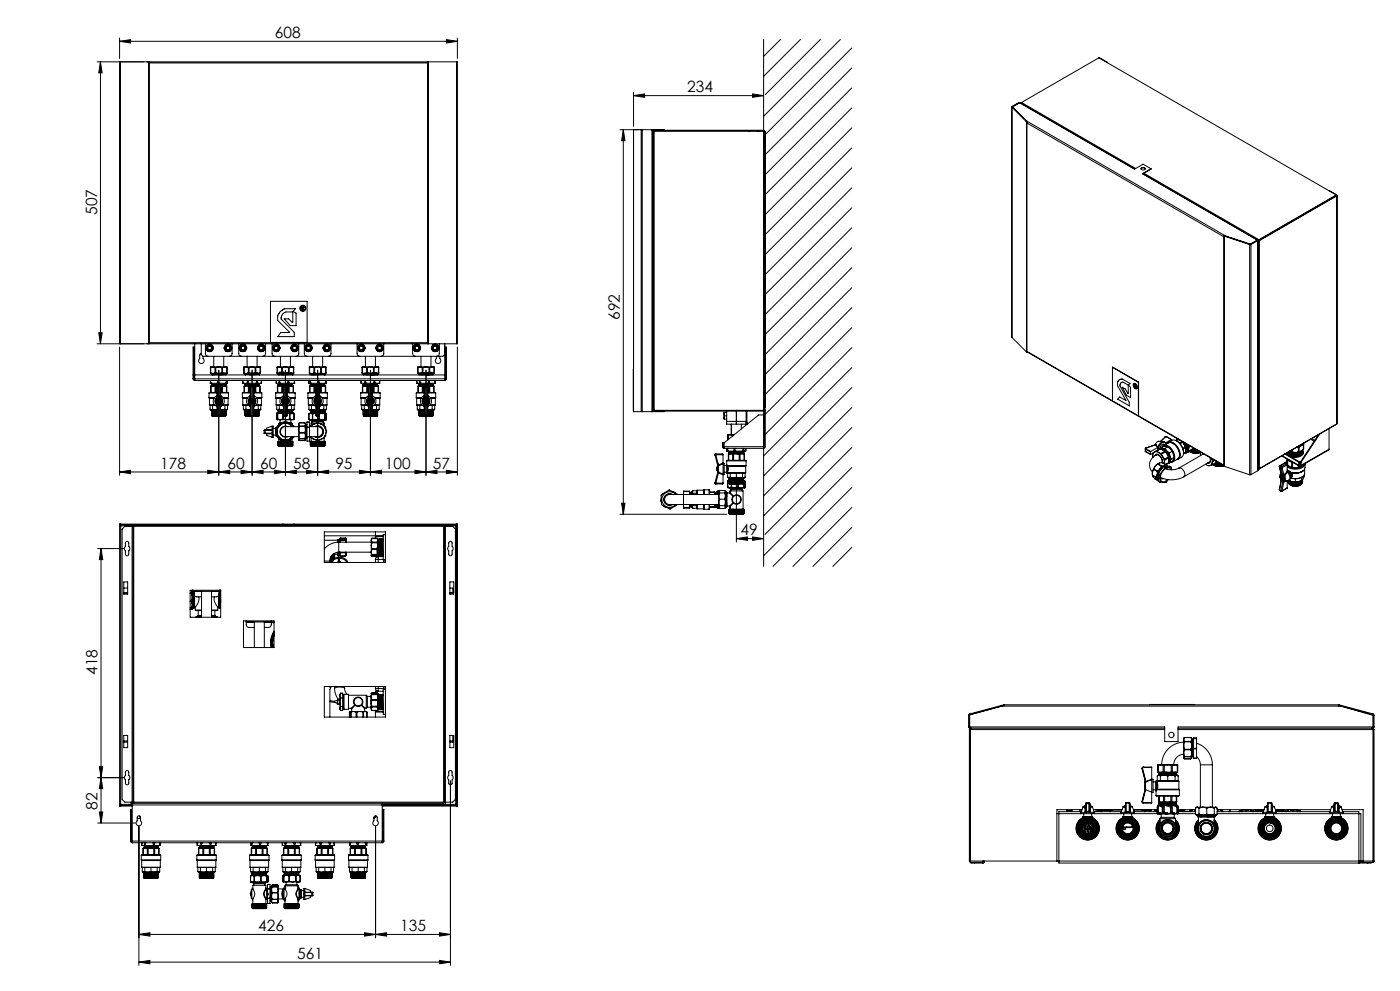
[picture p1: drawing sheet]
<svg xmlns="http://www.w3.org/2000/svg" width="420mm" height="297mm" viewBox="0 0 420 297" stroke-linecap="round" stroke-linejoin="round" font-family="sans-serif">
<defs><g id="words">
<g font-size="4.7">
<text x="82.5" y="11.4">608</text>
<text x="206.1" y="27.6">234</text>
<text x="29.1" y="64.4" transform="rotate(-90 29.1 64.4)">507</text>
<text x="186" y="95.9" transform="rotate(-90 186 95.9)">692</text>
<text x="48.1" y="140.4">178</text>
<text x="68.3" y="140.4">60</text>
<text x="78.1" y="140.4">60</text>
<text x="87.9" y="140.4">58</text>
<text x="100.6" y="140.4">95</text>
<text x="115.4" y="140.4">100</text>
<text x="129.8" y="140.4">57</text>
<text x="222.1" y="160.4">49</text>
<text x="29.3" y="202.3" transform="rotate(-90 29.3 202.3)">418</text>
<text x="29.3" y="242.8" transform="rotate(-90 29.3 242.8)">82</text>
<text x="77.5" y="279">426</text>
<text x="120.1" y="279">135</text>
<text x="89.2" y="287.3">561</text>
</g>
</g></defs>
<g fill="none" stroke="#000" stroke-width=".3">
<path d="M29.1 18.5h15.5M30.1 18.5l.5 3.3h-1zM30.1 18.5v84.5M35.9 18.5h.2v84.5h-.2zM35.9 12.4l3.3-.5v1zM35.9 11.4v6.1M35.9 12.4h101.3M44.1 18.5l.6 .4h83.7M44.6 18.5h.1M44.6 18.5v84.5M44.7 18.5h83.7M44.7 18.5v84.5"/>
<path d="M128.4 18.5h.1M128.4 18.5v84.5M128.4 18.5h8.6M133.9 11.9l3.3 .5-3.3 .5zM137 18.5h.2v84.5h-.2M137 18.5v84.5M137.2 11.4v6.1M229.1 11.8v158M234.2 11.8l-5.1 5.1M240.1 11.8l-11 11.1M246.1 11.8l-16.5 16.6M252.1 11.8l-23 23.1"/>
<path d="M255.5 14.4l-26.4 26.4M329.7 17.3l2.4 1.3M329.7 17.3l-23.3 13.4M329.7 17.3l2.2 1.3M331.9 18.6l.3 .2M331.9 18.6l69 39.8M186 38.9h6.3M187 38.9l.5 3.3h-1zM187 38.9v115.2M190.1 38.9h.1M190.1 38.9v84.5M190.1 28.7l3.3-.5v1z"/>
<path d="M190.1 27.7v10.2M190.1 28.7h39M192.3 38.9h.4M192.3 38.9v84.5M192.7 38.9v84.5M192.7 38.9h6.5v.1M195.9 39h33.2l.3 .4M196 39.4l.2-.4v84.2l-.3-.3M224.7 39.2v.1M225.8 28.2l3.3 .5-3.3 .5zM227.4 39.3h.2M229.2 39.3h-33.1"/>
<path d="M229.4 39.4l-33.2-.1-.3 .1M229.4 39.5h.2v82.7h-.2M229.4 39.4v83.5M255.5 20.4l-26.4 26.4M255.5 26.4l-26.4 26.4M255.5 32.4l-26.4 26.4M255.5 38.3l-26.4 26.5M303.5 32l.1 69.1M303.6 32.1l4.4 4.4M303.6 32.1v69M303.6 31.9v.2M303.6 31.9l.2 .1"/>
<path d="M303.7 32.1h-.1M303.7 32.1l4.4 4.4M303.8 32l-.1 .1M305.7 30.7l.3 .1M305.7 30.7l34.6 20 2.6-1.5 2.4 1.4M305.7 30.7l-2.1 1.2M305.9 30.8l-2.1 1.2M305.9 30.8l34.5 19.8M305.9 30.8l-2.2 1.2 4.2 4.2M306.3 30.8l.1 .1M306.3 30.8l-.1 .1M306.4 30.7l-.1 .1"/>
<path d="M306.4 30.7l-.1 .3M306.4 30.7l34.3 19.8M307.9 36.2l59.9 34.6M307.9 36.2h.1M307.9 36.2l.2 .6M308 36.5l.1 69.1M308.1 36.8l59.1 34.2M308.1 36.5h.1M308.1 36.5h-.1M308.2 36.5h-.2M308.2 36.5l-.1 .3M229.4 40.4h.2"/>
<path d="M255.5 44.3l-26.4 26.5M255.5 50.3l-26.4 26.5M255.5 56.3l-26.4 26.5M342.3 50.6a.84 .84 0 0 1 1.3 0M342.3 50.4a.64 .64 0 0 1 .7-.2 .64 .64 0 0 1 .5 .6 .66 .66 0 0 1-.7 .2 .66 .66 0 0 1-.5-.6zM342.7 52.1l34.7 20M342.9 52l34.3 20M342.9 52l-.2 .1M343.2 51.9l34.5 19.9M345.3 50.6l-2.6 1.5M345.3 50.6l-2.4 1.5M398.6 57.1l2.4 1.3"/>
<path d="M398.6 59.9v.1M398.7 59.8v.1M400.9 58.4l.1 .1M400.9 58.6h.1M400.9 58.4l-23.2 13.4M400.9 58.6l.1 .1M400.9 58.4v.2M400.9 58.6l-23.2 13.4M401 58.5v.2M401 58.7l-23.2 13.4M401 58.7v68.4M401 58.5l-23.3 13.5"/>
<path d="M401.1 58.6v68.3M255.5 62.3l-26.4 26.4M255.5 68.3l-26.4 26.4M255.5 74.3l-26.4 26.4M367.2 70.7h.1M367.2 70.7l.1 69M367.3 70.7l7.6 2.6M367.3 70.7v69M367.3 70.7h.1M367.3 70.7h-.1M367.3 70.7l7.7 2.5M367.8 70.8l7.3 2.3"/>
<path d="M367.8 70.8h.1M374.9 73.3v69M375 73.2l-.1 .1M375.1 73.1v.1M375.2 73.2h-.2M375.2 73.2l.1 .1M375.3 73.3h-.4M375.3 73.3v69M377.2 72l-2.1 1.1M377.2 72h.1M377.2 71.9v.1M377.4 72.1h.1"/>
<path d="M377.4 72.1l-2.1 1.2M377.4 72.1v69M377.4 72.1l-2.2 1.1M377.7 71.8l-.3 .2M377.7 72l-.3 .1M377.7 71.8v.2M377.7 72l-.3 .3 .4-.2M377.7 72l.1 .1M377.8 72.1v68.4l-.4-.1M378.3 71.6v.1M380.3 70.4l.1 .1M380.4 70.4h.1"/>
<path d="M383.6 68.5l.1 .1M384.8 67.8l.1 .1M384.9 67.8h.2M385 67.7l.1 .1M385.7 67.3h.1M385.8 67.3h.1M385.9 67.3h-.1M385.9 67.3h.1M385.9 67.3l-.1 .1M386 67.3h.1M386.5 66.9v.1M386.7 66.8l-.1 .1"/>
<path d="M386.8 66.8h.1M389.4 65.2v.1M389.5 65.1v.1M390.9 64.3v.1M391.1 64.2v.1M391.7 63.9v.1M395.6 61.6v.1M395.7 61.6v.1M397 60.8v.1M397.4 60.6v.1M398.4 60v.1M29.6 99.7h1l-.5 3.3z"/>
<path d="M81.1 90.3h11v12.3h-11zM84.1 93.4l1.3-.9h3.2l-.6 .8 .8 .6v3.7h-1.7l-1.8-2h1.3l1.1 1 .1-.1v-3h-2a2.06 2.06 0 0 0-1.5 2.1l4 4v1.3h-5l.9-1.2 2.6-.2-3.5-3.5a2.93 2.93 0 0 1 .8-2.6zM90.4 91.9h.6a.28 .28 0 0 1 .2 .3 .28 .28 0 0 1-.2 .3l.3 .4-.6-.4-.1 .4h-.2zM90.6 92.1l.4 .1-.4 .1zM255.5 80.2l-26.4 26.5M255.5 86.2l-26.4 26.5M255.5 92.2l-26.4 26.5M255.5 98.2l-26.4 26.5M29.1 103h15.5M35.9 104v38.4M44.6 103h.1M44.7 103h83.7"/>
<path d="M57.9 113.5l.5 .5M57.9 112.4h.3M57.9 113.5h.3M57.9 113.5v-9.5h.3v9.5M58.2 113.5l.2 .3M58.4 113.5v.5M58.4 112.4h75M58.4 113.5h75M58.4 103v10.5M58.4 114h75M60.4 106l-.4 .3-.1 1.1a.83 .83 0 0 0-.1 1.3 .83 .83 0 0 0 1.2 0 .83 .83 0 0 0-.1-1.3v-.6M60.4 103v3.3l.5 .5"/>
<path d="M60.9 106.8h1.4M61.6 103v2.9a.83 .83 0 0 0 .9 .9h6.3a.83 .83 0 0 0 .8-.9v-2.9M61.8 104.4l.4 .8M62.2 103.4l-.4 .8M62.3 106.8h.1M62.3 103.3h.1a1.11 1.11 0 0 1 1.6 1 1.11 1.11 0 0 1-1.6 1h-.1a1.23 1.23 0 0 1-.1-1.8zM62.7 119.2l.1 .1M62.7 117.8h2.4M62.7 119.2h1.6M62.7 117.8v1.4M62.8 119.3v.1M62.8 119.3h1.4"/>
<path d="M62.8 119.4h1.4M62.8 119.4v2M63.1 114.1v.7M63.1 114.1h.1M63.1 114.8l.3 .1M63.1 114.8h.1M63.1 114v.1M63.1 110.2h.1M63.1 111.7v.2h.8M63.1 111.7h.1M63.1 110.2v1.5M63.2 117.6v-1.9h4.8v1.9"/>
<path d="M63.2 114.1v.7M63.2 114.8l.2 .1M63.2 111.7l.7 .2M63.2 110.2v1.5M63.3 115.7v1.9M63.4 103.3h-1M63.4 105.3h-1M63.4 112.2h.1M63.4 115.4h.1M63.4 115.4l.3 .2M63.4 114l-.2 .1M63.4 114.9h1.7"/>
<path d="M63.5 103.4l.5 .8M63.7 111.9v.1M63.7 115.6v.1M63.7 112l-.3 .2M63.7 115.7h-.1M63.7 114.9l-.3 .5M63.9 111.9h1.7M63.9 109.9l.6 .3M63.9 109.9h1.7M63.9 109.9l-.7 .3M63.9 109.9h-.8v.3M64 104.4l-.5 .8"/>
<path d="M64.1 106.8v3.1M64.5 111.7l-.6 .2M64.5 111.7h.2M64.5 110.2h.2M64.5 110.2v1.5M64.5 115.7v1.9M64.7 119.5a1.17 1.17 0 0 0 0 1.4M64.7 119.5l.2 .1M64.7 111.7l.9 .2M64.7 110.2v1.5M64.8 115.7v1.9M64.9 119.6l-.2 .6 .2 .6"/>
<path d="M64.9 119.2l.3 .3M64.9 119.2l-.2 .3M64.9 118.7a1.67 1.67 0 0 0-.9 1.5 1.67 1.67 0 0 0 .9 1.5M64.9 118.7l.1 .4M65 119.1l-.1 .1M65.1 114.9h.8M65.1 114l.2 .1M65.1 115.9l.2-.2v.3M65.1 115.9l.2 .1M65.1 118.8h.2M65.1 119l.3 .3M65.1 119l-.2 .2"/>
<path d="M65.1 118.9l-.1 .2M65.1 118.4l-.2 .3M65.1 117.6h-2.2l-.2 .2M65.1 115.9v3.1M65.2 119.5l-.3 .1M65.3 114.8l-.2 .1M65.3 114.8l.6 .1M65.3 114.1v.7M65.3 119.7h.6M65.3 118.8l.1 .5M65.3 116h.6M65.3 116v2.8"/>
<path d="M65.3 119.7a.58 .58 0 0 0-.1 .7 .58 .58 0 0 0 .7 .3 .58 .58 0 0 0 0-1M65.4 119.3l.1 .1M65.4 119.3l-.2 .2M65.5 111.9l-1.8 .1M65.5 119.4h.2M65.5 119.4v.1M65.5 119.5h-.3M65.5 119.5h.2M65.6 109.9l.9 .3M65.6 109.9l-.9 .3M65.6 111.9h1.8M65.6 109.9h1.8"/>
<path d="M65.6 110.9v31.5M65.7 119.5h.4M65.7 119.4v.1M65.9 114l-.6 .1M65.9 114.9h1.7M65.9 119.3l-.2 .1M65.9 119.3l.2 .2M65.9 118.8v.5M65.9 116v2.8M66.1 119.5l.3 .1M66.2 115.9l-.3-.2v.3M66.2 115.9l-.3 .1"/>
<path d="M66.2 118.8h-.3M66.2 119l-.3 .3M66.2 119l.2 .2M66.2 118.9l.1 .2M66.2 118.4l.1 .3M66.2 117.8h2.3M66.2 117.6h2.2l.1 .2M66.2 115.9v3.1M66.3 119.1l.1 .1M66.3 118.7v.4M66.3 118.7a1.67 1.67 0 0 1 1 1.5 1.67 1.67 0 0 1-1 1.5M66.4 119.2l-.3 .3"/>
<path d="M66.4 119.2l.2 .3M66.4 119.6l.2 .6-.2 .6M66.5 115.7v1.9M66.5 111.7l-.9 .2M66.5 111.7h.3M66.5 110.2h.3M66.5 110.2v1.5M66.6 119.5l-.2 .1M66.6 119.5a1.17 1.17 0 0 1 0 1.4M66.7 115.7v1.9M66.8 111.7l.6 .2M66.8 110.2v1.5"/>
<path d="M67 119.2h1.5M67 119.3h1.5M67.1 119.4h1.3M67.1 106.8v3.1M67.3 104.3l.4 .9M67.4 109.9l-.6 .3M67.4 109.9l.6 .3M67.4 109.9h.7v.3M67.5 114.9v.3M67.6 112.3l-1.9 .1M67.6 112.2l-.1-.4-3.8 .1 3.9 .3h-.2h-4M67.6 115.4l-3.9 .2"/>
<path d="M67.6 115.5l-3.9 .2M67.6 115.5l.2 .1M67.6 111.8l.2 .2M67.6 112.3l.2 .1M67.6 112.2v.1M67.6 115.4v.1M67.6 114.9h.4M67.6 114l.2 .1M67.7 103.4l-.4 .8M67.8 103.3h.1a1.11 1.11 0 0 1 1.6 1 1.11 1.11 0 0 1-1.6 1h-.1a1.23 1.23 0 0 1-.1-1.8zM67.8 112l-4.4 .2M67.8 112l-.2 .2"/>
<path d="M67.8 115.2l-.2 .2M67.8 115.7h.1M67.8 115.6l-2 .1M67.8 115.2l-4.4 .2M67.8 115.6l-.5 .1M67.8 115.2h-4.3l-.1 .2M67.8 112h.1M67.8 115.6h.1M67.8 114.8l-.2 .1M67.8 114.8h.2M67.8 114.1h.2M67.8 114.1v.7"/>
<path d="M67.9 115.7v1.9M68 114.1v.7M68 114.8v.1M68 111.7l-.6 .2M68 111.7h.1M68 110.2h.1M68 110.2v1.5M68 114v.1M68.1 111.7v.2h-.7M68.1 110.2v1.5M68.2 114v.1M68.2 114.8h.1"/>
<path d="M68.2 114.8l-.2 .1M68.2 114.1v.7M68.2 114.1h.1M68.4 119.4v2M68.5 119.3l-.1 .1M68.5 119.2v.1M68.5 117.8v1.4M68.9 103.3h-1M68.9 105.3h-1M69 106.8h3.3M69 106.8h.1M69 103.4l.5 .8"/>
<path d="M69.5 104.4l-.5 .8M71.6 103v2.9a.83 .83 0 0 0 .9 .9h6.3a.83 .83 0 0 0 .8-.9v-2.9M71.8 104.4l.4 .8M72.2 103.4l-.4 .8M72.3 106.8h.1M72.3 103.3h.1a1.11 1.11 0 0 1 1.6 1 1.11 1.11 0 0 1-1.6 1h-.1a1.23 1.23 0 0 1-.1-1.8zM72.7 119.2l.1 .1M72.7 117.8h2.4M72.7 119.2h1.6M72.7 117.8v1.4M72.8 119.3v.1M72.8 119.3h1.4"/>
<path d="M72.8 114.1v.7M72.8 114.8l.2 .1M72.8 114.8h.1M72.8 114.1h.1M72.8 119.4h1.4M72.8 119.4v2M72.9 114.1h-.1M72.9 114.8l.1 .1M72.9 114.1v.7M73 114.9h.1M73 114.9h1.1M73.1 110.2h.1"/>
<path d="M73.1 111.7v.2h.8M73.1 111.7h.1M73.1 110.2v1.5M73.2 117.6v-1.9h4.8v1.9M73.2 111.7l.7 .2M73.2 110.2v1.5M73.3 115.7v1.9M73.4 103.3h-1M73.4 105.3h-1M73.4 112.2h.1M73.4 112.2l.3 .1M73.4 115.4l.3 .1"/>
<path d="M73.5 103.4l.5 .8M73.7 111.9v.1M73.7 115.5v.1M73.7 112.3v.1M73.7 112l-.3 .1M73.7 115.6l-.1 .1M73.7 114.9v.3M73.9 111.9h1.7M73.9 109.9l.6 .3M73.9 109.9h1.7M73.9 109.9l-.7 .3M73.9 109.9h-.8v.3"/>
<path d="M74 104.4l-.5 .8M74.1 114.9h.7M74.1 114l.1 .1M74.1 106.8v3.1M74.2 114.8l-.1 .1M74.2 114.8h.3M74.2 114.1h.3M74.2 114.1v.7M74.5 114.1v.7M74.5 114.8l.3 .1M74.5 111.7l-.6 .2M74.5 111.7h.2"/>
<path d="M74.5 110.2h.2M74.5 110.2v1.5M74.5 115.7v1.9M74.6 119.6v1.2M74.6 119.6l.2 .1M74.7 111.9l-1 .1M74.7 111.7l.9 .2M74.7 110.2v1.5M74.8 119.7v1M74.8 114l-.3 .1M74.8 114.9h1.9M74.8 115.7v1.9"/>
<path d="M75 119.2l-.4 .4M75 119.2v.1M75 118.7a1.67 1.67 0 0 0-1 1.5 1.67 1.67 0 0 0 1 1.5M75 118.7v.5M75 119.3l.1 .1M75 119.2h.1M75 119.3h.1M75.1 119.4v.2M75.1 119.2v.1M75.1 119.2l-.1 .1M75.1 119.1v.1M75.1 119.1l-.1 .1"/>
<path d="M75.1 119.4l.1 .1M75.1 119.4h.1M75.1 115.9l.2-.2v.2M75.1 115.9h.2M75.1 118.9l.2 .1M75.1 118.9v.1M75.1 119l-.1 .2M75.1 119h.1M75.1 118.5l-.1 .2M75.1 117.6h-2.2l-.2 .2M75.1 115.9v3M75.1 119v.2"/>
<path d="M75.1 119v.1M75.1 119.2l.1 .1M75.1 119.2h.1M75.1 119.6l-.3 .1M75.1 119.3l.1 .2M75.1 119.3v.1M75.2 119.5l-.1 .1M75.2 119.3l.1 .1M75.2 119.3h.1M75.2 119.5h.1M75.3 119v.4M75.3 115.9h.7"/>
<path d="M75.3 115.9v3.1M75.3 119.4l.1 .1M75.3 119.4l-.1 .1M75.3 119.7h.6M75.4 119.5v.1M75.4 119.6h-.3M75.4 119.5h.2M75.6 109.9l.9 .3M75.6 109.9l-.9 .3M75.6 111.9h1.8M75.6 109.9h1.8M75.6 110.9v31.5"/>
<path d="M75.7 119.5h.1M75.8 119.6h.3M75.8 119.5v.1M76 119.4l-.2 .1M76 119.4v.1M76 119v.4M76 115.9v3.1M76 119.5h.1M76.1 119.3l-.1 .1M76.1 119.3h.1M76.1 119.5v.1M76.1 119.3l-.1 .2"/>
<path d="M76.1 119.3l.1 .1M76.1 119.6l.4 .1M76.2 119.2l-.1 .1M76.2 119.2h.1M76.2 115.9h-.2M76.2 115.9l-.2-.2v.2M76.2 118.9l-.2 .1M76.2 118.9v.1M76.2 119l.1 .2M76.2 119h.1M76.2 118.5l.1 .2M76.2 117.8h2.3"/>
<path d="M76.2 117.6h2.2l.1 .2M76.2 115.9v3M76.2 119v.2M76.2 119v.1M76.2 119.4l-.1 .1M76.2 119.4h.1M76.2 119.1v.1M76.2 119.2v.1M76.2 119.4l-.1 .2M76.2 119.3v.1M76.2 119.3h.1M76.3 119.2h.1"/>
<path d="M76.3 119.3l-.1 .1M76.3 118.7v.5M76.3 118.7a1.67 1.67 0 0 1 1 1.5 1.67 1.67 0 0 1-1 1.5M76.3 119.2v.1M76.3 119.2l.3 .4M76.5 115.7v1.9M76.5 119.7v1M76.5 111.7l-.9 .2M76.5 111.7h.3M76.5 110.2h.3M76.5 110.2v1.5M76.6 119.6l-.1 .1"/>
<path d="M76.6 119.6v1.2M76.7 114.9h.7M76.7 114l.3 .1M76.7 115.7v1.9M76.8 111.7l.6 .2M76.8 110.2v1.5M77 119.2h1.5M77 114.8l-.3 .1M77 114.1h.3M77 114.8h.3M77 114.1v.7M77 119.3h1.5"/>
<path d="M77.1 119.4h1.3M77.1 106.8v3.1M77.3 114.8l.1 .1M77.3 114.1v.7M77.3 104.3l.4 .9M77.4 114l-.1 .1M77.4 114.9h.9M77.4 109.9l-.6 .3M77.4 109.9l.6 .3M77.4 109.9h.7v.3M77.5 114.9v.3M77.6 112.2l-2.7 .2"/>
<path d="M77.6 112.1l-.1-.4-3.3 .2h-.5v.4M77.6 115.4l-3.9 .2M77.6 115.3l-3.9 .2M77.6 115.3l.2 .3M77.7 103.4l-.4 .8M77.8 103.3h.1a1.11 1.11 0 0 1 1.6 1 1.11 1.11 0 0 1-1.6 1h-.1a1.23 1.23 0 0 1-.1-1.8zM77.8 111.9l-4.4 .3M77.8 112l-4.4 .2M77.8 115.6l-.1 .1M77.8 115.2l-.2 .1M77.8 115.6l-2.9 .1M77.8 112l-.2 .1 .2 .3"/>
<path d="M77.8 115.6l-1.3 .1M77.8 115.2l-4.4 .2M77.8 115.2h-4.4v.2M77.8 111.9v.1M77.8 112.4h.1M77.8 115.6h.1M77.9 115.7v1.9M78 111.7l-.6 .2M78 111.7h.1M78 110.2h.1M78 110.2v1.5M78.1 111.7v.2h-.7"/>
<path d="M78.1 110.2v1.5M78.3 114.9h.1M78.4 114.8l-.1 .1M78.4 114.1h.1M78.4 114.1v.7M78.4 119.4v2M78.4 114.8h.1M78.5 119.3l-.1 .1M78.5 119.2v.1M78.5 117.8v1.4M78.9 103.3h-1M78.9 105.3h-1"/>
<path d="M79 106.8h3.3M79 106.8h.1M79 103.4l.5 .8M79.5 104.4l-.5 .8M81.6 103v2.9a.83 .83 0 0 0 .9 .9h6.3a.83 .83 0 0 0 .8-.9v-2.9M81.7 104.3a1.16 1.16 0 0 0 1.2 1.1 1.16 1.16 0 0 0 1.1-1.1M81.7 104.3a1.16 1.16 0 0 1 1.2-1.1 1.16 1.16 0 0 1 1.1 1.1M81.8 104.4l.4 .8M82.2 103.4l-.4 .8M82.3 106.8h.1M82.7 119.2l.1 .1M82.7 117.8h2.4"/>
<path d="M82.7 119.2h1.6M82.7 117.8v1.4M82.8 119.3v.1M82.8 119.3h1.4M82.8 119.4h1.4M82.8 119.4v2M82.9 114.8h.1M82.9 114.1v.7M82.9 114.8l.7 .1M82.9 114.1h.1M83 114l-.1 .1M83.1 110.2h.1"/>
<path d="M83.1 111.7v.2h.8M83.1 111.7h.1M83.1 110.2v1.5M83.2 117.6v-1.9h4.8v1.9M83.2 111.7l.7 .2M83.2 110.2v1.5M83.3 115.7v1.9M83.4 103.3h-1M83.4 105.3h-1M83.4 115.2h4.4l-4.4 .2zM83.4 112.1v.1M83.4 115.4h.1"/>
<path d="M83.4 115.4l.3 .1-.2 .2M83.4 112.2l.3 .1M83.5 103.4l.5 .8M83.6 114.9h.6M83.6 114l.1 .1M83.7 111.9l-.3 .2M83.7 112.3v.1M83.7 114.1h.2M83.7 114.1v1.1M83.9 111.9h1.7M83.9 109.9l.6 .3M83.9 109.9h1.7"/>
<path d="M83.9 109.9l-.7 .3M83.9 109.9h-.8v.3M83.9 114.8l-.3 .1M83.9 114.8l.3 .1M83.9 114.1v.7M84 104.4l-.5 .8M84.1 106.8v3.1M84.2 114l-.3 .1M84.2 114.9h1.9M84.5 111.7l-.6 .2M84.5 111.7h.2M84.5 110.2h.2"/>
<path d="M84.5 110.2v1.5M84.5 115.7v1.9M84.6 119.6v1.2M84.6 119.6l.2 .1M84.7 111.7l.9 .2M84.7 110.2v1.5M84.8 119.7v1M84.8 115.7v1.9M85 119.2l-.4 .4M85 119.2v.1M85 118.7a1.67 1.67 0 0 0-1 1.5 1.67 1.67 0 0 0 1 1.5M85 118.7v.5"/>
<path d="M85 119.3l.1 .1M85 119.2h.1M85 119.3h.1M85.1 119.4v.2M85.1 119.2v.1M85.1 119.2l-.1 .1M85.1 119.1v.1M85.1 119.1l-.1 .1M85.1 119.4l.1 .1M85.1 119.4h.1M85.1 115.9l.2-.2v.2M85.1 115.9h.2"/>
<path d="M85.1 118.9l.2 .1M85.1 118.9v.1M85.1 119l-.1 .2M85.1 119h.1M85.1 118.5l-.1 .2M85.1 117.6h-2.2l-.2 .2M85.1 115.9v3M85.1 119v.2M85.1 119v.1M85.1 119.2l.1 .1M85.1 119.2h.1M85.1 119.6l-.3 .1"/>
<path d="M85.1 119.3l.1 .2M85.1 119.3v.1M85.2 119.5l-.1 .1M85.2 119.3l.1 .1M85.2 119.3h-.1M85.2 119.5h.1M85.3 119v.4M85.3 115.9h.7M85.3 115.9v3.1M85.3 119.4l.1 .1M85.3 119.4l-.1 .1M85.3 119.7h.6"/>
<path d="M85.3 119.7a.58 .58 0 0 0-.1 .7 .58 .58 0 0 0 .7 .3 .58 .58 0 0 0 0-1M85.4 119.5v.1M85.4 119.6h-.3M85.4 119.5h.2M85.6 109.9l.9 .3M85.6 109.9l-.9 .3M85.6 111.9h1.8M85.6 109.9h1.8M85.6 110.9v31.5M85.7 119.5h.1M85.7 111.9l-.5-.4-1.5 .1 3.9 .2-3.9 .2M85.8 119.6h.3"/>
<path d="M85.8 119.5v.1M86 119.4l-.2 .1M86 119.4v.1M86 115.7v.2M86 115.7l.2 .2M86 119v.4M86 115.9v3.1M86 119.5h.1M86.1 119.3l-.1 .1M86.1 119.3h.1M86.1 114.9h.7M86.1 114l.3 .1"/>
<path d="M86.1 119.5v.1M86.1 119.3l-.1 .2M86.1 119.3l.1 .1M86.1 119.6l.4 .1M86.2 119.2l-.1 .1M86.2 119.2h.1M86.2 115.9h-.2M86.2 118.9l-.2 .1M86.2 118.9v.1M86.2 119l.1 .2M86.2 119h.1M86.2 118.5l.1 .2"/>
<path d="M86.2 117.6h2.2l.1 .2M86.2 117.8h2.3M86.2 115.9v3M86.2 119v.2M86.2 119v.1M86.2 119.4l-.1 .1M86.2 119.4h.1M86.2 119.1v.1M86.2 119.2v.1M86.2 119.4l-.1 .2M86.2 119.3v.1M86.2 119.3h.1"/>
<path d="M86.3 119.2h.1M86.3 119.3l-.1 .1M86.3 118.7v.5M86.3 118.7a1.67 1.67 0 0 1 1 1.5 1.67 1.67 0 0 1-1 1.5M86.3 119.2v.1M86.3 119.2l.3 .4M86.4 114.8l-.3 .1M86.4 114.8h.3M86.4 114.1h.3M86.4 114.1v.7M86.5 115.7v1.9M86.5 119.7v1"/>
<path d="M86.5 111.7l-.9 .2M86.5 111.7h.3M86.5 110.2h.3M86.5 110.2v1.5M86.6 119.6l-.1 .1M86.6 119.6v1.2M86.7 114.8l.1 .1M86.7 114.1v.7M86.7 115.7v1.9M86.8 111.7l.6 .2M86.8 110.2v1.5M86.8 114l-.1 .1"/>
<path d="M86.8 114.9h1.3M87 119.2h1.5M87 119.3h1.5M87.1 119.4h1.3M87.1 106.8v3.1M87.3 104.3l.4 .9M87.4 109.9l-.6 .3M87.4 109.9l.6 .3M87.4 109.9h.7v.3M87.5 114.9v.3M87.6 115.4l-3.9 .2M87.6 112.2l-3.1 .2"/>
<path d="M87.6 115.3l-3.9 .2M87.6 115.4l.2 .2M87.6 112.1l-.1-.4-3.2 .1-.6 .1 3.9 .2-3.9 .2M87.6 112.2l.2 .1M87.6 112.1v.1M87.6 115.3v.1M87.7 111.9l-4.3 .2M87.7 103.4l-.4 .8M87.8 115.2l-.2 .1M87.8 103.3h.1a1.11 1.11 0 0 1 1.6 1 1.11 1.11 0 0 1-1.6 1h-.1a1.23 1.23 0 0 1-.1-1.8zM87.8 115.6l-3.4 .1M87.8 112l-4.4 .2"/>
<path d="M87.8 112l-.2 .1M87.8 115.6l-.1 .1M87.8 112.3v.1M87.8 115.6l-1.8 .1M87.8 111.9v.1M87.8 115.6h.1M87.9 115.7v1.9M88 111.7l-.6 .2M88 111.7h.1M88 110.2h.1M88 110.2v1.5M88.1 111.7v.2h-.7"/>
<path d="M88.1 110.2v1.5M88.1 114l.2 .1M88.3 114l.1 .1M88.3 114.8l-.2 .1M88.3 114.1v.7M88.4 114.8l-.3 .1M88.4 114.8h.1M88.4 119.4v2M88.5 119.3l-.1 .1M88.5 119.2v.1M88.5 117.8v1.4M88.9 103.3h-1"/>
<path d="M88.9 105.3h-1M89 106.8h3M89 106.8h.1M89 103.4l.5 .8M89.5 104.4l-.5 .8M91.3 103v2.9a.83 .83 0 0 0 .8 .9h6.4a.83 .83 0 0 0 .8-.9v-2.9M91.4 104.3a1.16 1.16 0 0 0 1.1 1.1 1.16 1.16 0 0 0 1.2-1.1M91.4 104.3a1.16 1.16 0 0 1 1.1-1.1 1.16 1.16 0 0 1 1.2 1.1M91.4 104.4l.5 .8M91.9 103.4l-.5 .8M92 106.8h.1M92.4 119.2v.1"/>
<path d="M92.4 117.8h2.4M92.4 119.2h1.6M92.4 117.8v1.4M92.4 119.3l.1 .1M92.4 119.3h1.5M92.5 119.4h1.4M92.5 119.4v2M92.7 114.8h.1M92.7 114.1v.7M92.7 114.8l.2 .1M92.7 114.1h.1M92.7 114v.1"/>
<path d="M92.8 110.2h.1M92.8 111.7v.2h.7M92.8 111.7h.1M92.8 110.2v1.5M92.9 117.6v-1.9h4.8v1.9M92.9 111.7l.6 .2M92.9 110.2v1.5M92.9 114.9h.5M92.9 114v.1M92.9 114.1h.2M92.9 114.8v.1M92.9 114.8h.2"/>
<path d="M92.9 114.1v.7M93 115.7v1.9M93 103.3h-1M93 105.3h-.9M93.1 112.1v.1M93.1 112.2l.2 .2M93.1 115.4l.2 .1M93.1 114.1v.7M93.1 114.8l.3 .1M93.2 103.4l.5 .8M93.3 115.5v.1M93.3 111.9v.1"/>
<path d="M93.3 112l-.2 .1M93.4 114l-.3 .1M93.4 114.9h1.7M93.4 114.9v.3M93.5 111.9h1.8M93.5 109.9l.7 .3M93.5 109.9h1.8M93.5 109.9l-.6 .3M93.5 109.9h-.7v.3M93.7 104.4l-.5 .8M93.8 106.8v3.1M94.2 111.7l-.7 .2"/>
<path d="M94.2 111.7h.2M94.2 110.2h.2M94.2 110.2v1.5M94.2 115.7v1.9M94.4 119.5a1.17 1.17 0 0 0 0 1.4M94.4 119.5l.2 .1M94.4 111.7l.9 .2M94.4 110.2v1.5M94.5 115.7v1.9M94.6 119.6l-.2 .6 .2 .6M94.6 119.2l.3 .3M94.6 119.2l-.2 .3"/>
<path d="M94.6 118.7a1.67 1.67 0 0 0-1 1.5 1.67 1.67 0 0 0 1 1.5M94.6 118.7v.4M94.6 119.1v.1M94.8 115.9l.2-.2v.3M94.8 115.9l.2 .1M94.8 118.8h.2M94.8 119l.2 .3M94.8 119l-.2 .2M94.8 118.9l-.2 .2M94.8 118.4l-.2 .3M94.8 117.6h-2.3l-.1 .2M94.8 115.9v3.1"/>
<path d="M94.9 119.5l-.3 .1M95 119.7h.6M95 118.8v.5M95 116h.6M95 116v2.8M95 119.3l.2 .1M95 119.3l-.1 .2M95.1 114.9h.8M95.1 114l.3 .1M95.2 119.5h.5M95.2 119.4v.1M95.2 119.5h-.3"/>
<path d="M95.3 109.9l.9 .3M95.3 109.9l-.9 .3M95.3 111.9h1.8M95.3 109.9h1.8M95.3 110.9v31.5M95.4 114.8l-.3 .1M95.4 114.8h.3M95.4 114.1h.3M95.4 114.1v.7M95.5 119.3l-.3 .1M95.5 119.3l.2 .2M95.6 118.8l-.1 .5"/>
<path d="M95.6 116v2.8M95.7 114.8l.2 .1M95.7 114.1v.7M95.7 119.5l.3 .1M95.8 115.9l-.2-.2v.3M95.8 115.9l-.2 .1M95.8 118.8h-.2M95.8 119l-.3 .3M95.8 119l.2 .2M95.8 118.9l.2 .2M95.8 118.4l.2 .3M95.8 117.8h2.4"/>
<path d="M95.8 117.6h2.2l.2 .2M95.8 115.9v3.1M95.9 114l-.2 .1M95.9 114.9h1.6M96 119.1v.1M96 118.7v.4M96 118.7a1.67 1.67 0 0 1 1 1.5 1.67 1.67 0 0 1-1 1.5M96 119.2l-.3 .3M96 119.2l.2 .3M96 119.6l.2 .6-.2 .6M96.1 115.7v1.9M96.2 111.7l-.9 .2"/>
<path d="M96.2 111.7h.2M96.2 110.2h.2M96.2 110.2v1.5M96.2 119.5l-.2 .1M96.2 119.5a1.17 1.17 0 0 1 0 1.4M96.4 115.7v1.9M96.4 111.7l.7 .2M96.4 110.2v1.5M96.6 119.2h1.6M96.7 119.3h1.4M96.7 119.4h1.4M96.8 106.8v3.1"/>
<path d="M96.9 104.3l.5 .9M97.1 109.9l-.7 .3M97.1 109.9l.6 .3M97.1 109.9h.7v.3M97.1 111.9l-4 .2M97.2 114.9v.3M97.2 115.4l.3 .1M97.2 112.1l-3.9 .2M97.3 115.2h.1l-.1 .1M97.3 115.2l-4.2 .2M97.3 115.2h-4.2v.2M97.3 115.4l-4.1 .3"/>
<path d="M97.3 115.3l-4 .2M97.3 112.2l-3.5 .2M97.3 112.2l.2 .1M97.3 112.1v.1M97.3 115.3v.1M97.4 103.4l-.5 .8M97.5 103.3h.1a1.11 1.11 0 0 1 1.6 1 1.11 1.11 0 0 1-1.6 1h-.1a1.23 1.23 0 0 1-.2-1.8zM97.5 115.5l-3.8 .2M97.5 112l-4.4 .2M97.5 112.3l-.3 .1M97.5 115.6l-.2 .1M97.5 112l-.2 .1"/>
<path d="M97.5 115.6l-2.3 .1M97.5 112h.1M97.5 111.9v.1M97.5 112.3v.1M97.5 115.5v.1M97.5 114l.2 .1M97.6 115.7v1.9M97.7 111.7l-.6 .2M97.7 111.7h.1M97.7 110.2h.1M97.7 110.2v1.5M97.7 114.8l-.2 .1"/>
<path d="M97.7 114.1h.2M97.7 114.8h.2M97.7 114.1v.7M97.8 111.7v.2h-.7M97.8 110.2v1.5M97.9 114v.1M97.9 114.8l-.4 .1M97.9 114.1v.7M98.1 119.4v2M98.1 119.3v.1M98.2 119.2l-.1 .1M98.2 117.8v1.4"/>
<path d="M98.5 103.3h-1M98.5 105.3h-.9M98.6 106.8h9.2M98.6 106.8h.1M98.7 103.4l.5 .8M99.2 104.4l-.5 .8M107.1 103v2.9a.83 .83 0 0 0 .9 .9h6.3a.83 .83 0 0 0 .8-.9v-2.9M107.2 104.3a1.16 1.16 0 0 0 1.2 1.1 1.16 1.16 0 0 0 1.1-1.1M107.2 104.3a1.16 1.16 0 0 1 1.2-1.1 1.16 1.16 0 0 1 1.1 1.1M107.3 104.4l.4 .8M107.7 103.4l-.4 .8M107.8 106.8h.1"/>
<path d="M108.2 119.2l.1 .1M108.2 117.8h2.4M108.2 119.2h1.6M108.2 117.8v1.4M108.3 119.3v.1M108.3 119.3h1.4M108.3 119.4h1.4M108.3 119.4v2M108.4 114.1v.7M108.4 114.8l.1 .1M108.4 114.1h.1M108.5 114.9h.1"/>
<path d="M108.5 114l-.1 .1M108.5 114.9h.8M108.6 110.2h.1M108.6 111.7v.2h.8M108.6 111.7h.1M108.6 110.2v1.5M108.7 117.6v-1.9h4.8v1.9M108.7 111.7l.7 .2M108.7 110.2v1.5M108.8 115.7v1.9M108.9 103.3h-1M108.9 105.3h-1"/>
<path d="M108.9 112v.1M108.9 115.6v.1M108.9 115.3l.3 .1M108.9 115.7h.1M108.9 112.1l.3 .1-.2 .2M109 103.4l.5 .8M109 111.9l-.1 .1M109.2 115.4l-.3 .2M109.2 114.9v.3M109.3 114.9h.7M109.3 114l.1 .1M109.4 111.9h1.7"/>
<path d="M109.4 109.9l.6 .3M109.4 109.9h1.7M109.4 109.9l-.7 .3M109.4 109.9h-.8v.3M109.4 114.8l-.1 .1M109.4 114.8h.3M109.4 114.1h.3M109.4 114.1v.7M109.5 104.4l-.5 .8M109.6 111.9l-.7 .1M109.6 106.8v3.1M109.7 114.8l.3 .1"/>
<path d="M109.7 114.1v.7M109.8 115.2l-.9 .1M109.8 115.2h3.2M110 114l-.3 .1M110 114.9h1.9M110 111.7l-.6 .2M110 111.7h.2M110 110.2h.2M110 110.2v1.5M110 115.7v1.9M110.1 119.6v1.2M110.1 119.6l.2 .1"/>
<path d="M110.2 111.7l.9 .2M110.2 110.2v1.5M110.3 119.7v1M110.3 115.7v1.9M110.5 119.2l-.4 .4M110.5 119.2v.1M110.5 118.7a1.67 1.67 0 0 0-1 1.5 1.67 1.67 0 0 0 1 1.5M110.5 118.7v.5M110.5 119.3l.1 .1M110.5 119.2h.1M110.5 119.3h.1M110.6 119.4v.2"/>
<path d="M110.6 119.2v.1M110.6 119.2l-.1 .1M110.6 119.1v.1M110.6 119.1l-.1 .1M110.6 119.4l.1 .1M110.6 119.4h.1M110.6 115.9l.2-.2v.2M110.6 115.9h.2M110.6 118.9l.2 .1M110.6 118.9v.1M110.6 119l-.1 .2M110.6 119h.1"/>
<path d="M110.6 118.5l-.1 .2M110.6 117.6h-2.2l-.2 .2M110.6 115.9v3M110.6 119v.2M110.6 119v.1M110.6 119.2l.1 .1M110.6 119.2h.1M110.6 119.6l-.3 .1M110.6 119.3l.1 .2M110.6 119.3v.1M110.7 119.5l-.1 .1M110.7 119.3l.1 .1"/>
<path d="M110.7 119.3h-.1M110.7 119.5h.1M110.8 119v.4M110.8 115.9h.7M110.8 115.9v3.1M110.8 119.4l.1 .1M110.8 119.4l-.1 .1M110.8 119.7h.6M110.8 119.7a.58 .58 0 0 0-.1 .7 .58 .58 0 0 0 .7 .3 .58 .58 0 0 0 0-1M110.9 119.5v.1M110.9 119.6h-.3M110.9 119.5h.2"/>
<path d="M111.1 109.9l.9 .3M111.1 109.9l-.9 .3M111.1 111.9h1.8M111.1 109.9h1.8M111.1 110.9v31.5M111.2 111.9l-2.3 .2M111.2 119.5h.1M111.3 119.6h.3M111.3 119.5v.1M111.5 119.4l-.2 .1M111.5 119.4v.1M111.5 119v.4"/>
<path d="M111.5 115.9v3.1M111.5 119.5h.1M111.6 119.3l-.1 .1M111.6 119.3h.1M111.6 119.5v.1M111.6 119.3l-.1 .2M111.6 119.3l.1 .1M111.6 119.6l.4 .1M111.7 119.2l-.1 .1M111.7 119.2h.1M111.7 115.9l-.2-.2v.2M111.7 115.9h-.2"/>
<path d="M111.7 118.9l-.2 .1M111.7 118.9v.1M111.7 119l.1 .2M111.7 119h.1M111.7 118.5l.1 .2M111.7 117.6h2.2l.1 .2M111.7 117.8h2.3M111.7 115.9v3M111.7 119v.2M111.7 119v.1M111.7 119.4l-.1 .1M111.7 119.4h.1"/>
<path d="M111.7 119.1v.1M111.7 119.2v.1M111.7 119.4l-.1 .2M111.7 119.3v.1M111.7 119.3h.1M111.8 119.2h.1M111.8 119.3l-.1 .1M111.8 118.7v.5M111.8 118.7a1.67 1.67 0 0 1 1 1.5 1.67 1.67 0 0 1-1 1.5M111.8 119.2v.1M111.8 119.2l.3 .4M111.9 114.9h.7"/>
<path d="M111.9 114l.3 .1M112 115.7v1.9M112 119.7v1M112 111.7l-.9 .2M112 111.7h.3M112 110.2h.3M112 110.2v1.5M112.1 119.6l-.1 .1M112.1 119.6v1.2M112.2 114.8l-.3 .1M112.2 114.1h.3M112.2 114.8h.3"/>
<path d="M112.2 114.1v.7M112.2 115.7v1.9M112.3 111.7l.6 .2M112.3 110.2v1.5M112.5 119.2h1.5M112.5 114.8l.1 .1M112.5 114.1v.7M112.5 119.3h1.5M112.6 119.4h1.3M112.6 114l-.1 .1M112.6 114.9h1.1M112.6 106.8v3.1"/>
<path d="M112.8 104.3l.4 .9M112.9 109.9l-.6 .3M112.9 109.9l.6 .3M112.9 109.9h.7v.3M113 115.2l-3.8 .2M113 114.9v.3M113.1 112l-3.9 .2M113.1 115.6l-1.6 .1M113.1 115.3l-3.9 .2M113.1 112.1v-.4l-3.6 .1-.3 .1 3.9 .2-3.9 .2M113.1 115.3l.2 .1M113.1 112.1l.2 .1"/>
<path d="M113.1 112v.1M113.1 115.6v.1M113.1 115.2v.1M113.2 111.9l-.1 .1M113.2 103.4l-.4 .8M113.3 103.3h.1a1.11 1.11 0 0 1 1.6 1 1.11 1.11 0 0 1-1.6 1h-.1a1.23 1.23 0 0 1-.1-1.8zM113.3 112.3l-1.9 .1M113.3 112.2l-3.5 .2M113.3 115.5l-.2 .1M113.3 112.3l-.1 .1M113.3 115.5l-4.4 .2M113.3 115.4l-4.4 .2"/>
<path d="M113.3 112.2v.1M113.3 115.4v.1M113.4 115.7v1.9M113.5 111.7l-.6 .2M113.5 111.7h.1M113.5 110.2h.1M113.5 110.2v1.5M113.6 111.7v.2h-.7M113.6 110.2v1.5M113.7 114l.2 .1M113.8 114l.1 .1M113.9 114.8l-.2 .1"/>
<path d="M113.9 114.1h.1M113.9 114.8h.1M113.9 114.1v.7M113.9 119.4v2M114 119.3l-.1 .1M114 119.2v.1M114 117.8v1.4M114.4 103.3h-1M114.4 105.3h-1M114.5 106.8h10M114.5 106.8h.1M114.5 103.4l.5 .8"/>
<path d="M115 104.4l-.5 .8M123.8 103v2.9a.83 .83 0 0 0 .8 .9h6.4M123.9 104.4l.5 .8M124.4 103.4l-.5 .8M124.5 106.8h.1M124.5 103.3h.1a1.11 1.11 0 0 1 1.6 1 1.11 1.11 0 0 1-1.6 1h-.1a1.23 1.23 0 0 1-.2-1.8zM124.9 119.2v.1M124.9 117.8h2.4M124.9 119.2h1.6M124.9 117.8v1.4M124.9 119.3l.1 .1M124.9 119.3h1.5"/>
<path d="M125 119.4h1.4M125 119.4v2M125 114.8h.1M125 114.1v.7M125 114.8l.7 .1M125 114.1h.1M125.1 114l-.1 .1M125.3 110.2h.1M125.3 111.7v.2h.7M125.3 111.7h.1M125.3 110.2v1.5M125.4 117.6v-1.9h4.8v1.9"/>
<path d="M125.4 111.7l.6 .2M125.4 110.2v1.5M125.5 115.7v1.9M125.5 103.3h-1M125.5 105.3h-.9M125.6 112h.1M125.6 115.6v.1M125.6 115.3l.2 .1M125.6 115.7h.1M125.6 112.1l.2 .1M125.7 111.9l-.1 .1M125.7 103.4l.5 .8"/>
<path d="M125.7 114.9h.6M125.7 114l.1 .1M125.8 112.2v.1M125.8 115.4v.1M125.8 114.1h.3M125.8 114.1l.1 1.1M125.8 112.3l-.1 .1M125.8 115.5l-.2 .1M126 111.9h1.8M126 109.9l.7 .3M126 109.9h1.8M126 109.9l-.6 .3"/>
<path d="M126 109.9h-.7v.3M126.1 114.8l-.4 .1M126.1 114.8l.2 .1M126.1 114.1v.7M126.1 111.9l-.5 .1M126.2 104.4l-.5 .8M126.3 115.2l-.7 .1M126.3 115.2h3.3M126.3 106.8v3.1M126.3 114l-.2 .1M126.3 114.9h1.9M126.7 111.7l-.7 .2"/>
<path d="M126.7 111.7h.2M126.7 110.2h.2M126.7 110.2v1.5M126.7 115.7v1.9M126.9 119.5a1.17 1.17 0 0 0 0 1.4M126.9 119.5l.2 .1M126.9 111.7l.9 .2M126.9 110.2v1.5M127 115.7v1.9M127.1 119.6l-.2 .6 .2 .6M127.1 119.2l.3 .3M127.1 119.2l-.2 .3"/>
<path d="M127.1 118.7a1.67 1.67 0 0 0-1 1.5 1.67 1.67 0 0 0 1 1.5M127.1 118.7v.4M127.1 119.1v.1M127.3 115.9l.2-.2v.3M127.3 115.9l.2 .1M127.3 118.8h.2M127.3 119l.2 .3M127.3 119l-.2 .2M127.3 118.9l-.2 .2M127.3 118.4l-.2 .3M127.3 117.6h-2.3l-.1 .2M127.3 115.9v3.1"/>
<path d="M127.4 119.5l-.3 .1M127.5 119.7h.6M127.5 118.8v.5M127.5 116h.6M127.5 116v2.8M127.5 119.7a.58 .58 0 0 0-.1 .7 .58 .58 0 0 0 .7 .3 .58 .58 0 0 0 0-1M127.5 119.3l.2 .1M127.5 119.3l-.1 .2M127.6 111.9l-2 .1M127.7 119.5h.5M127.7 119.5h-.3M127.7 119.4v.1"/>
<path d="M127.8 109.9l.9 .3M127.8 109.9l-.9 .3M127.8 111.9h1.8M127.8 109.9h1.8M127.8 110.9v31.5M128 119.3l-.3 .1M128 119.3l.2 .2M128.1 118.8l-.1 .5M128.1 116v2.8M128.2 119.5l.3 .1M128.2 114.9h.8M128.2 114l.3 .1"/>
<path d="M128.3 115.9l-.2-.2v.3M128.3 115.9l-.2 .1M128.3 118.8h-.2M128.3 119l-.3 .3M128.3 119l.2 .2M128.3 118.9l.2 .2M128.3 118.4l.2 .3M128.3 117.8h2.4M128.3 117.6h2.2l.2 .2M128.3 115.9v3.1M128.4 102.7h-83.7l-.6 .3M128.4 103h.1"/>
<path d="M128.4 103h8.6M128.5 119.1v.1M128.5 118.7v.4M128.5 118.7a1.67 1.67 0 0 1 1 1.5 1.67 1.67 0 0 1-1 1.5M128.5 114.8l-.3 .1M128.5 114.1h.3M128.5 114.8h.3M128.5 114.1v.7M128.5 119.2l-.3 .3M128.5 119.2l.2 .3M128.5 119.6l.2 .6-.2 .6M128.6 115.7v1.9"/>
<path d="M128.7 111.7l-.9 .2M128.7 111.7h.2M128.7 110.2h.2M128.7 110.2v1.5M128.7 119.5l-.2 .1M128.7 119.5a1.17 1.17 0 0 1 0 1.4M128.8 114.8l.2 .1M128.8 114.1v.7M128.9 115.7v1.9M128.9 111.7l.7 .2M128.9 110.2v1.5M129 114l-.2 .1"/>
<path d="M129 114.9h1.3M129.1 119.2h1.6M129.2 119.3h1.4M129.2 119.4h1.4M129.3 106.8v3.1M129.4 104.3l.5 .9M129.6 109.9l-.7 .3M129.6 109.9l.6 .3M129.6 109.9h.7v.3M129.6 115.2l.2 .1M129.6 115.2l-3.8 .2M129.7 114.9v.3"/>
<path d="M129.7 112.1l-3.9 .2M129.7 112v-.4l-3.3 .1-.6 .1v.4M129.7 115.3l-3.9 .2M129.8 115.6l-1.9 .1M129.8 115.3l.2 .1M129.8 112.1l.2 .1M129.8 112v.1M129.8 115.6v.1M129.8 111.9v.1M129.9 103.4l-.5 .8M130 103.3h.1a1.11 1.11 0 0 1 1.6 1 1.11 1.11 0 0 1-1.6 1h-.1a1.23 1.23 0 0 1-.2-1.8zM130 112.3l-2.2 .1"/>
<path d="M130 112.2l-3.8 .2M130 115.5l-.2 .1M130 112.3l-.2 .1M130 115.4l-4.4 .2M130 115.5l-4.4 .2M130 112.2v.1M130 115.4v.1M130.1 115.7v1.9M130.2 111.7l-.6 .2M130.2 111.7h.1M130.2 110.2h.1M130.2 110.2v1.5"/>
<path d="M130.3 114l.2 .1M130.3 111.7v.2h-.7M130.3 110.2v1.5M130.5 114v.1M130.5 114.8l-.2 .1M130.5 114.1h.1M130.5 114.1v.7M130.5 114.8h.1M130.6 114.8h-.1M130.6 114.1v.7M130.6 119.4v2M130.6 119.3v.1"/>
<path d="M130.7 119.2l-.1 .1M130.7 117.8v1.4M130.9 106.8v.6a.83 .83 0 0 0-.1 1.3 .83 .83 0 0 0 1.2 0 .83 .83 0 0 0-.1-1.3v-.6M131 103.3h-1M131 105.3h-.9M131.1 106.8h.1M131.2 103.4l.5 .8M131.7 104.4l-.5 .8M131.8 103v2.9a.83 .83 0 0 1-.8 .9M133.4 103v3.3l-.5 .5h-1.8M133.4 113.5v.5M133.4 103v10.5"/>
<path d="M133.7 113.5l-.3 .3M133.7 112.4h.2M133.7 113.5h.2M133.7 113.5v-9.5h.2v9.5M133.9 113.5l-.5 .5M137.2 104v38.4M190.1 110.6v12.4M255.5 104.2l-26.4 26.4M255.5 110.2l-26.4 26.4M255.5 116.2l-26.4 26.4M303.6 101.1l4.5 4.5M308.2 105.5l-.1 .1"/>
<path d="M333.7 110.1v10M333.7 110.1l7.9 4.4M335.6 114l1.1-.4 2.3 1.3-.4 .4 .6 .8v3.1l-1.3-.8-1.2-2.4 .9 .6 .9 1.3v-2.5l-1.5-.8a.89 .89 0 0 0-1 1.1l2.8 4.9v1l-3.5-2 .6-.6 1.9 1-2.5-4.4v-1zM340 115a.92 .92 0 0 1 1.1 .5 .92 .92 0 0 1-.2 1.1 1.2 1.2 0 0 1-.9-1.6zM340.2 115.1a.79 .79 0 0 1 .8 .4 .79 .79 0 0 1-.1 .9 .91 .91 0 0 1-.7-1.3zM340.3 115.2l.5 .4-.1 .2 .2 .5-.5-.6v.4l-.1-.1zM340.4 115.4l.3 .3zM341.6 114.5v10.1M62.8 121.4h1.7M62.8 121.4h1.6M63 122.6l.3 .3M63 121.4v1.2"/>
<path d="M63.3 122.9h.2M63.5 122.9h1.1M63.5 123h.1M63.5 123.2v.1M63.5 123.5h.1M63.5 124v.1M63.5 124.3h1.6zM63.5 123.2h1.6l-1.6 .1 .1 .1M63.5 123l1.6-.1zM63.5 123.8l1.6-.1zM63.5 124.6l1.8 .1M63.5 124.1l.1 .1"/>
<path d="M63.5 123.8l.1 .1M63.5 123.6h.1M63.5 123l.1 .1M63.5 124.3l.1 .1M63.6 122.9h.1M63.6 123.1l1.5-.1zM63.6 122.9l-.1 .1M63.6 124.2l-.1 .1M63.6 124h-.1M63.6 123.2h-.1M63.6 123.4l-.1 .1M63.6 123.7l-.1 .1"/>
<path d="M63.6 124.5l-.1 .1M63.7 124.7h1.5M63.8 122.6l.8 .3M63.8 122.6l-.3 .3M63.8 121.4v1.2M64.3 122.9h-.7M64.4 124.5l-.9 .1M64.4 124.5h.7zM64.6 122.9h.2M64.7 120.9l.2 .3M64.8 122.9h.3zM64.9 120.8l-.2 .1"/>
<path d="M64.9 120.8l.3 .1M64.9 121.2l.2 .2M64.9 121.2l.1 .1M64.9 121.7l.2 .3M65 121.3l.1 .2M65 121.3l-.1 .4M65.1 123.3l-1.5 .1M65.1 123.6l-1.5 .1M65.1 123.8l-1.5 .2M65.1 124.1l-1.5 .1M65.1 124.4l-1.5 .1M65.1 124.4l.2 .3"/>
<path d="M65.1 124h-1.6M65.1 123.5h-1.6M65.1 124l-1.6 .1M65.1 124.2h-1.5M65.1 123.9l-1.5 .1M65.1 123.4h-1.5M65.1 121.4v3M65.1 124.6l-1.4 .1M65.2 124.6l-1.5 .1M65.2 120.9l-.3 .3M65.2 120.9l.2 .2M65.2 120.9h.4"/>
<path d="M65.3 120.7h.6M65.3 124.4v.3M65.3 124.4h-.2M65.3 121.6h-.2M65.3 124.7h.6M65.3 124.4h.6M65.3 121.6v2.8M65.4 121.1l-.1 .5M65.4 121.1l-.3 .3M65.6 121l-.2 .1M65.6 120.9h.2M65.6 120.9v.1"/>
<path d="M65.8 121l.1 .1M65.8 120.9v.1M65.9 121.1v.5M65.9 121.1l.3 .3M65.9 124.4v.3M65.9 124.4h.3M65.9 121.6h.3M65.9 121.6v2.8M66 124.7h.2M66.1 120.9l-.2 .2M66.1 120.9l.3 .3M66.1 120.9h-.3"/>
<path d="M66.2 124.4l-.3 .3M66.2 122.8l.2 .1zM66.2 121.4v3M66.3 121.3l-.1 .2M66.3 121.3v.4M66.3 121.7l-.1 .3M66.4 121.2l-.2 .2M66.4 121.2l-.1 .1M66.4 120.8l.2 .1M66.4 120.8l-.3 .1M66.4 122.9h.3M66.6 120.9l-.2 .3"/>
<path d="M66.7 122.9h1.1M66.8 121.4h1.6M67.5 122.6l-.8 .3M67.5 122.6l.3 .3M67.5 121.4v1.2M67.6 123h-1.4M67.6 123.3l-1.4 .1M67.6 124.6h-1.5M67.6 124.6l-1.4 .1M67.6 123.2l-1.4 .1M67.6 123l-1.4 .1M67.6 124.1h-1.4"/>
<path d="M67.6 124.4h-1.4M67.6 124l-1.4 .1M67.6 124.3h-1.4M67.6 123.8h-1.4M67.6 123.5l-1.4 .1M67.7 123.8l-1.5 .1M67.7 124.4h.1M67.7 124.1l.1 .1M67.7 123.8l.1 .1M67.7 123.6h.1M67.7 123.3l.1 .1M67.7 123l.1 .1"/>
<path d="M67.7 124.6h.1M67.7 124.3v.1M67.7 124v.1M67.7 123.8h.1M67.7 123.5l-1.5 .1M67.7 123.2v.1M67.7 123h.1M67.7 124.6l-1.5 .1M67.7 122.9h-1.5h1.6M67.7 124.6l-1.8 .1M67.8 123.1l-1.6 .1M67.8 124.2h-1.6"/>
<path d="M67.8 123.9l-1.6 .1 1.6-.1M67.8 123.6l-1.6 .1M67.8 124.2l-1.6 .1M67.8 124.4l-1.6 .1h1.6M67.8 123.4h-1.6h1.6M67.8 124.2l-.1 .1M67.8 123.9l-.1 .1M67.8 123.7l-.1 .1M67.8 123.4l-.1 .1M67.8 123.2h-.1M67.8 122.9l-.1 .1M67.8 124.5l-.1 .1"/>
<path d="M67.8 123.7h-1.6M67.8 122.9h.1M67.8 123.1h.1M67.8 123.4h.1M67.8 123.6v.1M67.8 123.9h.1M67.8 124.2h.1M67.8 124.4v.1M68.2 122.6l-.3 .3M68.2 121.4v1.2M68.4 121.4h-1.7M72.8 121.4h1.7"/>
<path d="M72.8 121.4h1.6M73 122.6l.3 .3M73 121.4v1.2M73.3 122.9h.2M73.5 122.9h1.1M73.5 123h.1M73.5 123.2v.1M73.5 123.5h.1M73.5 123.8h.1M73.5 124v.1M73.5 124.3h.1M73.5 123l1.6-.1z"/>
<path d="M73.5 124.6l1.8 .1M73.5 124.1l1.6 .1M73.5 123.6h1.6M73.5 123h1.6l-1.5 .2M73.6 123.6l-.1 .2h1.6h-1.6l.1 .1 1.5-.1M73.6 123.1l-.1 .1h1.6l-1.6 .1 .1 .1 1.5-.1M73.6 124.2l-.1 .1h1.6h-1.6l.1 .1h1.5M73.6 123.4l-.1 .1M73.6 123.9l-.1 .1M73.6 124.4l-.1 .2M73.6 122.9h.1M73.6 122.9l-.1 .1"/>
<path d="M73.7 124.7h1.5zM73.8 122.6l.8 .3M73.8 122.6l-.3 .3M73.8 121.4v1.2M74.3 122.9h-.7M74.4 124.5l-.9 .1M74.4 124.5h.7M74.6 122.9h.2M74.6 120.8l.4 .4M74.8 120.7l.3 .1M74.8 120.7l-.2 .1M74.8 122.9h.3z"/>
<path d="M75 121.2h.1M75 121.7l.1 .2M75 121.1h.1M75 121.1v.1M75 121.2l.1 .2M75 121.2v.5M75 121.2l.1 .1M75 121.1l.1 .1M75.1 121h.1M75.1 121l-.1 .1M75.1 121.2h.1M75.1 121.2v.1"/>
<path d="M75.1 121.3v.1M75.1 121v.1M75.1 124.5l.2 .2M75.1 121.4v.1M75.1 121.4h.1M75.1 124.5h-.7M75.1 124h-1.6M75.1 123.5h-1.6M75.1 124l-1.6 .1M75.1 124.1l-1.5 .1M75.1 124.4l-1.5 .1M75.1 123.9l-1.5 .1"/>
<path d="M75.1 123.6l-1.5 .1M75.1 123.4h-1.5M75.1 121.5v3M75.1 121.2v.2M75.1 124.6l-1.4 .1M75.1 120.8l.1 .1M75.1 120.8h.3M75.1 120.8v.2M75.1 121.1h.1M75.1 121.1v.1M75.2 120.9l-.1 .1M75.2 120.9h.1"/>
<path d="M75.2 121.1l-.1 .1M75.2 120.9l-.1 .2M75.2 120.9l.1 .1M75.3 124.5v.2M75.3 124.5h-.2M75.3 121.4l-.2 .1M75.3 124.5h.7M75.3 124.7h.7M75.3 121.4v3.1M75.3 121v.4M75.3 121l-.1 .1M75.3 120.7h.6"/>
<path d="M75.4 120.9l-.1 .1M75.4 120.8v.1M75.4 120.9h.2M75.7 120.9h.1M75.8 120.9l.2 .1M75.8 120.8v.1M76 121v.4M76 121l.1 .1M76 124.5h.2M76 124.5v.2M76 121.4l.2 .1M76 121.4v3.1"/>
<path d="M76 120.9l.1 .2M76 120.9v.1M76.1 124.7h.1M76.1 121.1l.1 .1M76.1 120.9l.1 .1M76.1 120.9h-.1M76.1 121.1h.1M76.1 120.8h-.3M76.1 120.8v.1M76.1 120.8l.1 .2M76.2 121.2v.2M76.2 124.5l-.2 .2"/>
<path d="M76.2 121.4v.1M76.2 121.4h.1M76.2 122.8l.2 .1zM76.2 121.5v3M76.2 121l-.1 .1M76.2 121v.1M76.2 121.3v.1M76.2 121h.1M76.2 121.2h.1M76.2 121.2v.1M76.2 121l.1 .1M76.2 121.1v.1"/>
<path d="M76.3 121.2l-.1 .2M76.3 121.2v.5M76.3 121.1h-.1M76.3 121.1v.1M76.3 121.7l-.1 .2M76.3 121.2h.1M76.3 121.2h-.1M76.4 122.9h.3M76.5 120.7l.1 .1M76.5 120.7l-.4 .1M76.6 120.8l-.3 .4M76.7 122.9h1.1"/>
<path d="M76.8 121.4h1.6M77.5 122.6l-.8 .3M77.5 122.6l.3 .3M77.5 121.4v1.2M77.6 123h-1.4M77.6 123.3l-1.4 .1M77.6 124.6h-1.5M77.6 124.6l-1.4 .1M77.6 123.2l-1.4 .1M77.6 123l-1.4 .1M77.6 124.1h-1.4M77.6 124.4h-1.4"/>
<path d="M77.6 124l-1.4 .1M77.6 124.3h-1.4M77.6 123.8h-1.4M77.6 123.5l-1.4 .1M77.7 123.8l-1.5 .1M77.7 124.4h.1M77.7 124.1l.1 .1M77.7 123.8l.1 .1M77.7 123.6h.1M77.7 123.3l.1 .1M77.7 123l.1 .1M77.7 124.6h.1"/>
<path d="M77.7 124.3v.1M77.7 124v.1M77.7 123.8h.1M77.7 123.5l-1.5 .1M77.7 123.2v.1M77.7 123h.1M77.7 124.6l-1.5 .1M77.7 122.9h-1.5h1.6M77.7 124.6l-1.7 .1M77.8 123.1l-1.6 .1M77.8 124.2h-1.6M77.8 123.9l-1.6 .1 1.6-.1"/>
<path d="M77.8 123.6l-1.6 .1M77.8 124.2l-1.6 .1M77.8 124.4l-1.6 .1M77.8 123.4h-1.6h1.6M77.8 124.2l-.1 .1M77.8 123.9l-.1 .1M77.8 123.7l-.1 .1M77.8 123.4l-.1 .1M77.8 123.2h-.1M77.8 122.9l-.1 .1M77.8 124.5l-.1 .1M77.8 124.5h-1.6"/>
<path d="M77.8 123.7h-1.6M77.8 122.9h.1M77.8 123.1h.1M77.8 123.4h.1M77.8 123.6v.1M77.8 123.9h.1M77.8 124.2h.1M77.8 124.4v.1M78.2 122.6l-.3 .3M78.2 121.4v1.2M78.4 121.4h-1.7M79.2 129v.8"/>
<path d="M79.2 129.8l.4 .1M79.6 128.9l-.4 .1M79.6 128.9v.1M79.6 129h-.4M79.6 129v.8M79.6 129.8v.1M79.6 129.8h-.4M80 129.9v.6l1.6 .6M80.1 129.9l.1 .1M80.2 129.9v.1M80.2 128.8v.1M80.2 128.8l-.1 .1"/>
<path d="M80.2 130h1.4M81.6 127.7v1.1M81.6 127.7h.4v.2v3.2h-.4M81.6 127.7l-1.6 .6v.6M81.6 128.8h-1.4M81.6 128.8h.1M81.6 128.8v.2M81.6 128.8l-2 .1M81.6 129h-2M81.6 129v.8M81.6 129.8v.1M81.6 129.8h-2"/>
<path d="M81.6 129.9v.1M81.6 129.9h-2M81.6 130v1.1M82.7 128.4h-.7M82.7 130.4h-.7M82.8 128.8l.1 .6M82.8 130h.1M82.8 130l.3 .6M82.8 121.4h1.7M82.8 121.4h1.6M82.9 128.8v.6M82.9 128.8h-.1"/>
<path d="M82.9 130a2.79 2.79 0 0 0 2.3 2.1 2.79 2.79 0 0 0 2.8-1.2M82.9 129.4l-.1 .6M82.9 129.4v.6M82.9 129.4a2.71 2.71 0 0 0 2 2.6 2.71 2.71 0 0 0 3-1.1M83 130.6a2.92 2.92 0 0 0 5.1 .3M83 122.6l.3 .3M83 121.4v1.2M83 125.5h.1M83 124v1.5M83 125.5l.1 .2M83 124h.1M83 130.4l.1 .2"/>
<path d="M83.1 128.1h-.4v2.5h.4M83.1 128.1l-.3 .7M83.1 128.1v.1M83.1 130.6a2.85 2.85 0 0 0 5 .3M83.1 123.9l-.1 .1M83.1 125.7v.1M83.1 129.1v.6M83.1 123.8h.1M83.1 125.8h.1M83.1 129.4l.2 .9 .6 .8M83.1 129.4l.2 1.1 .6 .6M83.1 123.8l.2 .2"/>
<path d="M83.1 123.8h1M83.1 125.8h1M83.3 124h.1M83.3 125.5l-.2 .3M83.3 125.5h.1M83.3 124v1.5M83.3 125.5l.8 .3M83.3 122.9h.2M83.4 133.5l.3 .3h3.9l.2-.3M83.4 133.5h4.4M83.4 132.5h.1M83.4 132.7v.1"/>
<path d="M83.4 133.3v.2M83.5 122.9h1.1M83.5 123.2l.1 .2M83.5 123h.1M83.5 123.5h.1M83.5 123.8h.1M83.5 123.2h1.6l-1.6 .1M83.5 123l1.6-.1zM83.5 123.6h.1M83.5 123l.1 .1M83.6 132.9h.1M83.6 132.4h.1"/>
<path d="M83.6 133.4h.1M83.6 132.9l-.2 .1M83.6 122.9h.1M83.6 123.1v.1M83.6 123.4h.1M83.6 123.6v.1M83.6 122.9l-.1 .1M83.6 123.2h-.1M83.6 123.4l-.1 .1M83.6 123.7l-.1 .1M83.6 123.1l1.5-.1-1.5 .2M83.7 126.9h.3"/>
<path d="M83.7 126.9v.3M83.7 131.5v.8M83.7 130.9l.4 .4M83.8 122.6l.8 .3M83.8 122.6l-.3 .3M83.8 121.4v1.2M83.9 127.6l-.6 .8-.2 1M83.9 127.6a1.51 1.51 0 0 0-.8 1.8M83.9 131.1l.8 .6 .9 .2M83.9 131.1a1.51 1.51 0 0 0 1.7 .8M84 126.6h.7M84 126.6l-.3 .3"/>
<path d="M84 125.8v.8M84 127.4l-.3 .4M84.1 123.8h1M84.1 123.8l.7 .2M84.1 125.8h1.8M84.1 123.8l-.8 .2M84.3 122.9h-.7M84.6 122.9h.2M84.6 120.8l.4 .4M84.8 120.7l-.2 .1M84.8 120.7l.3 .1M84.8 122.9h.3z"/>
<path d="M84.8 124h.2M84.8 125.5l-.7 .3M84.8 125.5h.2M84.8 124v1.5M85 125.5l.9 .3M85 124v1.5M85 121.2h.1M85 121.7l.1 .2M85 121.1h.1M85 121.1v.1M85 121.2l.1 .2M85 121.2v.5"/>
<path d="M85 121.2l.1 .1M85 121.1l.1 .1M85.1 121h.1M85.1 121l-.1 .1M85.1 121.2h.1M85.1 121.2v.1M85.1 121.3v.1M85.1 121v.1M85.1 124.5l.2 .2M85.1 121.4v.1M85.1 121.4h.1M85.1 123.7l-1.6 .1"/>
<path d="M85.1 123.5h-1.6M85.1 123.8h-1.2M85.1 123.6h-1.5M85.1 123.3l-1.5 .1M85.1 123.6l-1.5 .1M85.1 123.4h-1.5M85.1 124h-.1M85.1 121.5v3M85.1 121.2v.2M85.1 120.8l.1 .1M85.1 120.8h.3M85.1 120.8v.2"/>
<path d="M85.1 121.1h.1M85.1 121.1v.1M85.2 120.9l-.1 .1M85.2 120.9h.1M85.2 121.1l-.1 .1M85.2 120.9l-.1 .2M85.2 120.9l.1 .1M85.3 124.5v.2M85.3 124.5h-.2M85.3 121.4l-.2 .1M85.3 124.5h.7M85.3 124.7h.7"/>
<path d="M85.3 121.4v3.1M85.3 121v.4M85.3 121l-.1 .1M85.3 120.7h.6M85.4 120.9l-.1 .1M85.4 120.8v.1M85.4 120.9h.2M85.6 126.9l1.2 .3 .8 .7M85.6 126.9l-.9 .2-.8 .5M85.6 126.9h-.9l-.8 .7M85.6 126.9l1.2 .1 .9 .9M85.7 120.9h.1"/>
<path d="M85.8 120.9l.2 .1M85.8 120.8v.1M85.9 126.9h-.6M85.9 131.9h-.5M85.9 125.8h1.7M86 121v.4M86 121l.1 .1M86 124.5h.2M86 124.5v.2M86 121.4l.2 .1M86 121.4v3.1M86 120.9l.1 .2"/>
<path d="M86 120.9v.1M86.1 121.1l.1 .1M86.1 120.9l.1 .1M86.1 120.9h-.1M86.1 132.3h-2.7l.2 .1M86.1 132.3l-2.5 .1M86.1 132.3h1.3M86.1 121.1h.1M86.1 120.8h-.3M86.1 120.8v.1M86.1 120.8l.1 .2M86.2 121.2v.2"/>
<path d="M86.2 121.2h.1M86.2 123.8l.7 .2M86.2 124.5l-.2 .2M86.2 121.4v.1M86.2 121.4h.1M86.2 122.8l.2 .1zM86.2 123h1.4l-1.4 .1M86.2 121.5v3M86.2 121l-.1 .1M86.2 121v.1M86.2 121.3v.1M86.2 121h.1"/>
<path d="M86.2 121.2v.1M86.2 121l.1 .1M86.2 121.1v.1M86.3 121.1h.1M86.3 121.2l-.1 .2M86.3 121.2v.5M86.3 121.1v.1M86.3 121.7l-.1 .2M86.3 121.2h.1M86.3 121.2h-.1M86.4 127.9a1.67 1.67 0 0 0-2.4 1.5 1.67 1.67 0 0 0 2.4 1.5M86.4 122.9h.3"/>
<path d="M86.5 120.7l.1 .1M86.5 120.7l-.4 .1M86.6 126.6h.7M86.6 120.8l-.3 .4M86.7 122.9h1.1M86.8 121.4h1.6M86.9 125.5l-1 .3M86.9 125.5h.1M86.9 124h.1M86.9 124v1.5M87 125.5l.6 .3M87 124v1.5"/>
<path d="M87.2 127.4l.4 .4M87.3 126.6l.3 .3M87.3 125.8v.8M87.3 126.9h.3M87.4 132.3h.4M87.4 132.3l-3.8 .1M87.4 131.1l-.8 .6-1 .2M87.4 131.1l-.9 .8h-.9M87.5 122.6l-.8 .3M87.5 122.6l.3 .3M87.5 121.4v1.2M87.6 126.9v.3"/>
<path d="M87.6 131.5v.8M87.6 123.8l-.6 .2M87.6 123.8l.6 .2M87.6 125.8h.5M87.6 123.8h.5l.1 .2M87.6 130.9l-.4 .4M87.6 130.9l-.2 .2M87.6 123.3l-1.4 .1M87.6 123.2l-1.4 .1M87.6 123.5l-1.4 .1M87.7 123.6h.1M87.7 123l.1 .1"/>
<path d="M87.7 123.5l-1.5 .1M87.7 123h.1M87.7 130.9l-.3 .2M87.7 132.8l-4.1 .1M87.7 133.3l-4.1 .1M87.7 133l-4.1 .2M87.7 133.1l-4.1 .1M87.7 132.5l-4.1 .1M87.7 122.9h-1.5h1.6M87.7 132.5l-4.1 .2M87.7 133.1h.1M87.7 132.8l.1 .1"/>
<path d="M87.7 133.3l.1 .1M87.7 132.5l.1 .1M87.7 132.5h.1M87.7 133v.1M87.7 133.3h.1M87.8 123.1l-1.6 .1M87.8 123.6l-1.6 .1M87.8 123.4h-1.6h1.6M87.8 123.7l-.2 .3-.2-.2M87.8 123.2v.2M87.8 122.9l-.1 .1M87.8 123.4l-.1 .1"/>
<path d="M87.8 123.7l-1.6 .1h1.4M87.8 122.9h.1M87.8 123.1h.1M87.8 123.6v.1M87.8 132.9l-4.4 .2v.2l4.4-.2M87.8 132.6l-4.4 .1 .2-.1M87.8 132.3l-4.4 .2 .2-.1M87.8 133.4l-4.4 .1 .2-.1M87.8 132.7l-4.4 .1 .2 .1M87.8 132.4l-4.4 .1 .2 .1M87.8 132.9l-4.4 .2M87.8 133.2l-4.4 .1 .2 .1"/>
<path d="M87.8 132.9l-.1 .1M87.8 132.7l-.1 .1M87.8 132.4l-.1 .1M87.8 133.2l-.1 .1M87.8 132.3v.1M87.8 132.6v.1M87.8 132.9h.1M87.8 133.1v.1M87.8 133.4v.1M87.9 127.9a2.71 2.71 0 0 0-3.1-1.1 2.71 2.71 0 0 0-1.9 2.6M88 127.9a2.79 2.79 0 0 0-2.9-1.3 2.79 2.79 0 0 0-2.2 2.2M88.1 127.9a2.85 2.85 0 0 0-5 .2"/>
<path d="M88.1 127.9a2.92 2.92 0 0 0-5.1 .2M88.2 125.7l-.1 .1M88.2 125.5l-.6 .3M88.2 124h.1M88.2 124v1.5M88.2 125.5h.1M88.2 125.5l-.1 .2M88.2 122.6l-.3 .3M88.2 121.4v1.2M88.4 121.4h-1.7M89.6 127.9h-.3a9.6 9.6 0 0 0-4.6 .3 1.61 1.61 0 0 0-.3 2 1.61 1.61 0 0 0 2 .7h3.2M89.6 128.7l.3 1"/>
<path d="M89.6 128.7v1.9M89.6 130.6l.3 .9M89.6 127.2l.3 .5M89.6 127.2v1.5M89.6 130.6v1.2M89.6 131.8l.3 .2M89.6 131.8l.2 .2M89.9 127.8l-.3 .9M89.9 129.7v.1M89.9 129.8l-.3 .8M89.9 127.7v.1M89.9 131.5h.1"/>
<path d="M89.9 131.5l-.3 .3M89.9 126.7l-.3 .5M89.9 126.7l-.3 .2v.3M89.9 132h.1M89.9 132h1.5M89.9 129.7h1.5M89.9 127.8h1.5M89.9 129.8h1.5M89.9 131.5h1.5M89.9 127.7h1.5M89.9 126.7h1.5M91.4 129.8l.2 .8"/>
<path d="M91.4 129.7v.1M91.4 127.8l.2 .9M91.4 127.7v.1M91.4 131.5l.2 .3M91.4 131.5h.1M91.4 126.7l.2 .5M91.4 126.7h.1M91.4 126.7l.2 .2v.3M91.4 132h.1M91.6 128.7v1.9M91.6 128.7l-.2 1M91.6 130.6l-.2 .9"/>
<path d="M91.6 127.2l-.2 .5M91.6 127.2v1.5M91.6 130.6v1.2M91.6 131.8l-.2 .2M91.6 131.8l-.1 .2M91.6 131.2v.2M91.6 129.6l.1 1.8M91.6 127.1h.1M91.6 127.1l.2 3.9M91.6 127.1h.2M91.6 131.4h.1M91.7 131.4l-.1 .1"/>
<path d="M91.7 127.1h.1M91.8 131l-.1 .4M91.8 127.1v3.9M91.8 131.4h.3M91.8 127.3h.3M92.1 128h.7M92.1 130.8h.7M92.1 128.1h.7M92.1 126.5h.7v5.7h-.7zM92.1 130.9h.7M92.5 121.4h1.7M92.5 121.4h1.6"/>
<path d="M92.6 124.1v1.5M92.6 125.6h.1M92.6 125.6l.2 .3h.4M92.6 124.1h.1M92.7 125.6l.5 .3M92.7 124.1v1.5M92.7 122.6l.3 .3M92.7 121.4v1.2M92.8 127.9h1.4a1.74 1.74 0 0 1 2 .4 1.74 1.74 0 0 1 .3 2l-1.1 .6h-2.6M93 122.9h.1M93.1 132.3h.5M93.1 132.3h.1"/>
<path d="M93.1 132.5v.1M93.1 132.8h.1M93.1 133.1h.1M93.1 133.3v.1M93.1 133.1l.1 .1M93.1 132.8l.1 .1M93.1 132.6l.1 .1M93.1 132.3l.1 .1M93.1 133.4l.1 .1M93.1 122.9h1.1M93.1 123.2l.2 .2M93.1 123h.1"/>
<path d="M93.1 123.5h.1M93.1 123.8h.1M93.1 123.2h1.7l-1.6 .1M93.1 123l1.7-.1zM93.1 123.8l1.7-.1-1.6 .1M93.1 133.6l.2 .2 4.1-.1M93.2 123.8l.1 .1M93.2 123.6h.1M93.2 123l.1 .1M93.2 123.9h1.6l-1 .2M93.2 125.9h1.6M93.2 123.9l.5 .2"/>
<path d="M93.2 123.9l-.5 .2M93.2 123.9h-.4l-.2 .2M93.2 130.9l.3 .4 .9 .4M93.2 133.2v.1M93.2 132.9v.1M93.2 132.7h.1M93.2 132.4v.1M93.2 133.5h.1M93.2 133.3h-.1M93.2 133l-.1 .1M93.2 132.7l-.1 .1M93.2 132.5h-.1"/>
<path d="M93.2 133.5l-.1 .1M93.3 122.9h.1M93.3 123.1v.1M93.3 123.4h.1M93.3 123.6v.1M93.3 122.9l-.2 .1M93.3 123.2h-.2M93.3 123.4l-.2 .1M93.3 123.7l-.2 .1M93.3 123.1l1.5-.1-1.5 .2M93.3 130.9l1.1 .8M93.3 127.5l-.1 .4"/>
<path d="M93.3 131.1v1.2M93.4 122.6l.8 .3M93.4 122.6l-.3 .3M93.4 121.4v1.2M93.5 126.1h3.6M93.5 125.9v.2M93.5 126.1l.1 .2M93.6 132.3h-.5M93.6 132.3h3.5M93.6 126.3h3.4M93.6 126.3v.5M93.7 125.6l-.5 .3"/>
<path d="M93.7 125.6h.1M93.7 124.1h.1M93.7 124.1v1.5M93.8 125.6l1 .3M93.8 124.1v1.5M94 122.9h-.7M94.2 122.9h.3M94.3 127.1l-1 .8M94.3 127.1l-1 .4M94.4 120.9l.2 .3M94.4 127.9a1.75 1.75 0 0 1 2.6 1.5 1.75 1.75 0 0 1-2.6 1.5M94.5 122.9h.3z"/>
<path d="M94.6 120.8l-.2 .1M94.6 120.8l.3 .1M94.6 127.9a1.67 1.67 0 0 1 2.4 1.5 1.67 1.67 0 0 1-2.4 1.5M94.6 121.2l.2 .2M94.6 121.2v.1M94.6 121.7l.2 .3M94.6 121.3l.2 .2M94.6 121.3v.4M94.8 124.4l.2 .3M94.8 123.5h-1.7M94.8 123.5h-1.6M94.8 123.8l-1.1 .1"/>
<path d="M94.8 123.6h-1.5M94.8 123.3l-1.5 .1M94.8 123.6l-1.5 .1M94.8 123.4h-1.5M94.8 121.4v3M94.8 125.9h1.8M94.9 120.9l-.3 .3M94.9 120.9l.1 .2M94.9 120.9h.4M94.9 126.8h-1.6v.7M95 120.7h.6M95 124.4v.3"/>
<path d="M95 124.4h-.2M95 121.6h-.2M95 124.7h.6M95 124.4h.6M95 121.6v2.8M95 121.1v.5M95 121.1l-.2 .3M95.3 121l-.3 .1M95.3 120.9h.1M95.3 120.9v.1M95.4 121l.2 .1M95.4 120.9v.1"/>
<path d="M95.4 133.5l-2.3 .1M95.4 133.5h1.6M95.5 126.8h1.8v.8M95.6 121.1v.5M95.6 121.1l.2 .3M95.6 124.4v.3M95.6 124.4h.2l-.2 .3M95.6 121.6h.2M95.6 121.6v2.8M95.7 125.6l-.9 .3M95.7 125.6h.1M95.7 124.7v.9"/>
<path d="M95.7 120.9l-.1 .2M95.7 120.9l.3 .3M95.7 120.9h-.3M95.8 125.6l.8 .3M95.8 123.9h.8M95.8 122.8l.3 .1zM95.8 123h1.5l-1.5 .1M95.8 121.4v4.2M96 121.3l-.2 .2M96 121.3v.4M96 121.7l-.2 .3M96 121.2l-.2 .2"/>
<path d="M96 121.2v.1M96 120.8l.2 .1M96 120.8l-.3 .1M96.1 122.9h.3M96.2 127l-1-.1-.9 .2M96.2 127l.8 .5 .6 .8M96.2 127l.9 .4 .5 .9M96.2 127a1.35 1.35 0 0 0-1.9 .1M96.2 120.9l-.2 .3M96.3 131.6l-.9 .3-1-.2M96.3 131.6l-.2 .1a1.44 1.44 0 0 1-1.7 0M96.4 122.9h1.1"/>
<path d="M96.5 121.4h1.6M96.6 123.9l-.8 .2M96.6 123.9l.9 .2M96.6 125.9h1.1M96.6 123.9h1.1M97 133.5l-2.8 .2M97 126.3v.5M97.1 132.3l-3.8 .1M97.1 132.3h.3M97.1 125.9v.2M97.1 126.1l-.1 .2M97.1 122.6l-.7 .3"/>
<path d="M97.1 122.6l.4 .3M97.1 121.4v1.2M97.3 131.2v1.1M97.3 123.3l-1.5 .1M97.3 123.2l-1.5 .1M97.3 123.8h-1.5M97.3 123.5l-1.5 .1M97.3 123.8l-.8 .1M97.3 123.6h.2M97.3 123l.2 .1M97.3 123h.1M97.3 123.8l.1 .1"/>
<path d="M97.3 132.3l-4 .2M97.3 132.6l-4 .1M97.3 132.9l-4 .1M97.3 133.1l-4 .2M97.3 133.4l-4 .1M97.4 132.5l-4.1 .2M97.4 132.8l-4.1 .1M97.4 133.1l-4.1 .1M97.4 133.3l-4.1 .2M97.4 133.6l-3.2 .1M97.4 122.9h-1.6h1.7M97.4 133.4l.1 .1"/>
<path d="M97.4 133.1l.1 .1M97.4 132.9h.1M97.4 132.6l.1 .1M97.4 132.3l.1 .1M97.4 133.3v.1M97.4 133.1h.1M97.4 132.8v.1M97.4 132.5v.1M97.4 132.3h.1M97.4 133.6v.1M97.4 133.7h-3.2M97.4 127.9h.1"/>
<path d="M97.4 130.8h.1M97.4 123.1l-1.6 .1M97.5 123.1l-1.7 .1M97.5 125.6l-.9 .3M97.5 125.6h.1M97.5 124.1h.1M97.5 124.1v1.5M97.5 123.6l-1.7 .1M97.5 123.4h-1.7h1.6M97.5 123.7l-.2 .1M97.5 123.4l-.2 .1M97.5 123.2v.2"/>
<path d="M97.5 122.9l-.2 .1M97.5 123.7h-1.7M97.5 122.9h.1M97.5 123.1h.1M97.5 123.4h.1M97.5 123.6v.1M97.5 132.4l-4.4 .1M97.5 133.5h-2.1M97.5 132.9l-4.4 .2M97.5 133.2l-4.4 .2M97.5 132.7l-4.4 .1M97.5 133l-4.4 .1"/>
<path d="M97.5 133.2l-.1 .1M97.5 133l-.1 .1M97.5 132.7l-.1 .1M97.5 132.4l-.1 .1M97.5 133.5l-.1 .1M97.5 133.2l-4.4 .1M97.5 132.4l-4.4 .2M97.5 133.5h-.5M97.5 132.4h.1M97.5 132.7h.1M97.5 132.9v.1M97.5 133.2h.1"/>
<path d="M97.5 133.5h.1M97.5 125.6l.2 .3M97.5 127.9l.2 .7M97.5 127.9v.4M97.5 130.5v.3M97.6 128.3l.2 1-.2 .9M97.6 128.3l.1 .2a1.44 1.44 0 0 1-.1 1.7M97.6 130.2l-.5 .9-.8 .5M97.6 130.2a1.35 1.35 0 0 1-1.3 1.4M97.7 130.1l-.2 .7M97.7 123.9l-.2 .2M97.7 123.9l.2 .2"/>
<path d="M97.7 123.9l.2 .1M97.9 125.8l-.2 .1M97.9 122.6l-.3 .3M97.9 121.4v1.2M97.9 125.6l-.2 .3M97.9 124.1h.1M97.9 124.1v1.5M97.9 125.6h.1M98.1 121.4h-1.7M108.3 121.4h1.7M108.3 121.4h1.6M108.5 122.6l.3 .3"/>
<path d="M108.5 121.4v1.2M108.8 122.9h.2M109 122.9h1.1M109 123.2l.1 .2M109 123h.1M109 123.5h.1M109 123.8h.1M109 124v.1M109 124.3h.1M109 124.3h1.6h-1.6M109 123.2h1.6l-1.6 .1M109 123l1.6-.1z"/>
<path d="M109 123.8l1.6-.1-1.6 .1M109 124.6l1.8 .1M109 124.1l.1 .1M109 123.8l.1 .1M109 123.6h.1M109 123l.1 .1M109 124.3l.1 .1M109.1 122.9h.1M109.1 123.1v.1M109.1 123.4h.1M109.1 123.6v.1M109.1 123.9v.1"/>
<path d="M109.1 124.4v.1M109.1 122.9l-.1 .1M109.1 124.2l-.1 .1M109.1 124h-.1M109.1 123.2h-.1M109.1 123.4l-.1 .1M109.1 123.7l-.1 .1M109.1 124.5l-.1 .1M109.1 123.1l1.5-.1-1.5 .2M109.2 124.7h1.5M109.3 122.6l.8 .3M109.3 122.6l-.3 .3"/>
<path d="M109.3 121.4v1.2M109.8 122.9h-.7M109.9 124.5l-.9 .1M109.9 124.5h.7M110.1 122.9h.2M110.1 120.8l.4 .4M110.3 120.7l-.2 .1M110.3 120.7l.3 .1M110.3 122.9h.3zM110.5 121.2h.1M110.5 121.7l.1 .2M110.5 121.1h.1"/>
<path d="M110.5 121.1v.1M110.5 121.2l.1 .2M110.5 121.2v.5M110.5 121.2l.1 .1M110.5 121.1l.1 .1M110.6 121h.1M110.6 121l-.1 .1M110.6 121.2h.1M110.6 121.2v.1M110.6 121.3v.1M110.6 121v.1M110.6 124.1l-1.5 .1"/>
<path d="M110.6 124.5l.2 .2M110.6 121.4v.1M110.6 121.4h.1M110.6 124h-1.6M110.6 123.5h-1.6M110.6 124l-1.6 .1M110.6 124.4h-1.5M110.6 123.8l-1.5 .1M110.6 123.6h-1.5M110.6 123.3l-1.5 .1M110.6 124.4l-1.5 .1M110.6 124.2h-1.5"/>
<path d="M110.6 123.9l-1.5 .1M110.6 123.6l-1.5 .1M110.6 123.4h-1.5M110.6 121.5v3M110.6 124.5h-.7M110.6 124.6l-1.4 .1M110.6 121.2v.2M110.6 120.8l.1 .1M110.6 120.8h.3M110.6 120.8v.2M110.6 121.1h.1M110.6 121.1v.1"/>
<path d="M110.7 120.9l-.1 .1M110.7 120.9h.1M110.7 121.1l-.1 .1M110.7 120.9l-.1 .2M110.7 120.9l.1 .1M110.8 124.5v.2M110.8 124.5h-.2M110.8 121.4l-.2 .1M110.8 124.5h.7M110.8 124.7h.7M110.8 121.4v3.1M110.8 121v.4"/>
<path d="M110.8 121l-.1 .1M110.8 120.7h.6M110.9 120.9l-.1 .1M110.9 120.8v.1M110.9 120.9h.2M111.2 120.9h.1M111.3 120.9l.2 .1M111.3 120.8v.1M111.5 121v.4M111.5 121l.1 .1M111.5 124.5v.2M111.5 124.5h.2"/>
<path d="M111.5 121.4l.2 .1M111.5 121.4v3.1M111.5 120.9l.1 .2M111.5 120.9v.1M111.6 124.7h.1M111.6 121.1l.1 .1M111.6 120.9l.1 .1M111.6 120.9h-.1M111.6 121.1h.1M111.6 120.8h-.3M111.6 120.8v.1M111.6 120.8l.1 .2"/>
<path d="M111.7 121.2v.2M111.7 121.2h.1M111.7 124.5l-.2 .2M111.7 121.4v.1M111.7 121.4h.1M111.7 122.8l.2 .1zM111.7 123h1.4l-1.4 .1M111.7 121.5v3M111.7 121l-.1 .1M111.7 121v.1M111.7 121.3v.1M111.7 121h.1"/>
<path d="M111.7 121.2v.1M111.7 121l.1 .1M111.7 121.1v.1M111.8 121.1h.1M111.8 121.2l-.1 .2M111.8 121.2v.5M111.8 121.1v.1M111.8 121.7l-.1 .2M111.8 121.2h.1M111.8 121.2h-.1M111.9 122.9h.3M112 120.7l.1 .1"/>
<path d="M112 120.7l-.4 .1M112.1 120.8l-.3 .4M112.2 122.9h1.1M112.3 121.4h1.6M113 122.6l-.8 .3M113 122.6l.3 .3M113 121.4v1.2M113.1 123.3l-1.4 .1M113.1 124.6h-1.5M113.1 124.6l-1.4 .1M113.1 123.2l-1.4 .1M113.1 124.1h-1.4"/>
<path d="M113.1 124.4h-1.4M113.1 124l-1.4 .1M113.1 124.3h-1.4M113.1 123.8h-1.4M113.1 123.5l-1.4 .1M113.2 123.8l-1.5 .1M113.2 124.4h.1M113.2 124l.1 .2M113.2 123.8l.1 .1M113.2 123.6h.1M113.2 123l.1 .1M113.2 124.3v.1"/>
<path d="M113.2 123.8h.1M113.2 123.5l-1.5 .1M113.2 123h.1M113.2 124.6h.1M113.2 124.6l-1.5 .1M113.2 122.9h-1.5h1.6M113.2 124.6l-1.7 .1M113.3 123.1l-1.6 .1M113.3 124.2h-1.6M113.3 123.9l-1.6 .1 1.6-.1M113.3 123.6l-1.6 .1M113.3 124.2l-1.6 .1"/>
<path d="M113.3 124.4l-1.6 .1M113.3 123.4h-1.6h1.6M113.3 124.2l-.1 .1M113.3 123.9l-.1 .1M113.3 123.7l-.1 .1M113.3 123.2v.2M113.3 122.9l-.1 .1M113.3 124.5l-.1 .1M113.3 123.4l-.1 .1M113.3 124.5h-1.6M113.3 123.7h-1.6M113.3 122.9h.1"/>
<path d="M113.3 123.1h.1M113.3 123.6v.1M113.3 123.9h.1M113.3 124.2h.1M113.3 124.4v.1M113.7 122.6l-.3 .3M113.7 121.4v1.2M113.9 121.4h-1.7M125 121.4h1.7M125 121.4h1.6M125.2 122.6l.3 .3M125.2 121.4v1.2"/>
<path d="M125.5 122.9h.1M125.6 122.9h1.1M125.6 123h.1M125.6 123.2v.1M125.6 123.5h.1M125.6 124v.1M125.6 124.3h1.7zM125.6 123.2h1.7l-1.7 .1 .2 .1M125.6 123l1.7-.1zM125.6 123.8l1.7-.1zM125.7 124.6l1.8 .1M125.7 124.1l.1 .1"/>
<path d="M125.7 123.8l.1 .1M125.7 123.6h.1M125.7 123l.1 .1M125.7 124.3l.1 .1M125.8 122.9h.1M125.8 123.1l1.5-.1zM125.8 122.9l-.2 .1M125.8 124.2l-.2 .1M125.8 124h-.2M125.8 123.2h-.2M125.8 123.4l-.2 .1M125.8 123.7l-.2 .1"/>
<path d="M125.8 124.5l-.1 .1M125.9 124.7h1.5M125.9 122.6l.8 .3M125.9 122.6l-.3 .3M125.9 121.4v1.2M126.5 122.9h-.7M126.5 124.5l-.8 .1M126.5 124.5h.8zM126.7 122.9h.3M126.9 120.9l.2 .3M127 122.9h.3zM127.1 120.8l-.2 .1"/>
<path d="M127.1 120.8l.3 .1M127.1 121.2l.2 .2M127.1 121.2v.1M127.1 121.7l.2 .3M127.1 121.3l.2 .2M127.1 121.3v.4M127.3 123.3l-1.5 .1M127.3 123.6l-1.5 .1M127.3 123.8l-1.5 .2M127.3 124.1l-1.5 .1M127.3 124.4l-1.5 .1M127.3 124.4l.2 .3"/>
<path d="M127.3 124h-1.7M127.3 123.5h-1.7M127.3 124l-1.7 .1M127.3 123.5h-1.6M127.3 124.2h-1.5M127.3 123.9l-1.5 .1M127.3 123.4h-1.5M127.3 121.4v3M127.3 124.6l-1.4 .1M127.4 120.9l-.3 .3M127.4 120.9l.1 .2M127.4 120.9h.4"/>
<path d="M127.5 120.7h.6M127.5 124.4v.3M127.5 124.4h-.2M127.5 121.6h-.2M127.5 124.7h.6M127.5 124.4h.6M127.5 121.6v2.8M127.5 121.1v.5M127.5 121.1l-.2 .3M127.8 121l-.3 .1M127.8 120.9h.1M127.8 120.9v.1"/>
<path d="M127.9 121l.2 .1M127.9 120.9v.1M128.1 121.1v.5M128.1 121.1l.2 .3M128.1 124.4v.3M128.1 124.4h.2M128.1 121.6h.2M128.1 121.6v2.8M128.2 124.7h.2M128.2 120.9l-.1 .2M128.2 120.9l.3 .3M128.2 120.9h-.3"/>
<path d="M128.3 124.4l-.2 .3M128.3 122.8l.3 .1zM128.3 121.4v3M128.5 121.3l-.2 .2M128.5 121.3v.4M128.5 121.7l-.2 .3M128.5 121.2l-.2 .2M128.5 121.2v.1M128.5 120.8l.2 .1M128.5 120.8l-.3 .1M128.6 122.9h.3M128.7 120.9l-.2 .3"/>
<path d="M128.9 122.9h1.1M129 121.4h1.6M129.6 122.6l-.7 .3M129.6 122.6l.4 .3M129.6 121.4v1.2M129.8 123h-1.5M129.8 123.3l-1.5 .1M129.8 124.6h-1.5M129.8 124.6l-1.4 .1M129.8 123.2l-1.5 .1M129.8 123l-1.5 .1M129.8 124.1h-1.5"/>
<path d="M129.8 124.4h-1.5M129.8 124l-1.5 .1M129.8 124.3h-1.5M129.8 123.8h-1.5M129.8 123.5l-1.5 .1M129.8 123.8l-1.5 .1M129.8 124.4h.2M129.8 124.1l.2 .1M129.8 123.8l.2 .1M129.8 123.6h.2M129.8 123.3l.2 .1M129.8 123l.2 .1"/>
<path d="M129.8 124.6h.1M129.8 124.3v.1M129.8 124v.1M129.8 123.8h.1M129.8 123.2v.1M129.8 123h.1M129.9 122.9h-1.6h1.7M129.9 124.6l-1.8 .1M129.9 123.1l-1.6 .1M130 124.2h-1.7M130 123.9l-1.7 .1 1.7-.1M130 123.1l-1.7 .1"/>
<path d="M130 123.6l-1.7 .1M130 124.2l-1.7 .1M130 124.4l-1.7 .1h1.7M130 123.4h-1.7h1.6M130 124.2l-.2 .1M130 123.9l-.2 .1M130 123.7l-.2 .1M130 123.4l-.2 .1M130 123.2h-.2M130 122.9l-.2 .1M130 124.5l-.2 .1M130 123.7h-1.7"/>
<path d="M130 122.9h.1M130 123.1h.1M130 123.4h.1M130 123.6v.1M130 123.9h.1M130 124.2h.1M130 124.4v.1M130.4 122.6l-.3 .3M130.4 121.4v1.2M130.6 121.4h-1.7M190.1 123.4h.1M190.1 123.4h2.2"/>
<path d="M192.3 123.4h.4M195.9 123l-.3 .4v-84.5l.3 .3v83.8M195.9 122.8l.3 .2 33.2-.1M195.9 122.9h.1M196.1 122.9h33.1M199.2 123.2v.2h-6.5M214.5 136.2l.7 3M214.5 136.2h.1M214.6 136.1l.1-.1v.3l-.2 .1zM214.6 136h2.1l.2 .2M214.6 136l-.1 .2M214.6 136.1h.1"/>
<path d="M214.7 136.3l.8 3M215.2 139.2l.1 .4M215.3 139.9v1.3M215.3 139.9h.1M215.3 139.6l.1 .2M215.3 139.6l.1 .1M215.4 140v1.1M215.4 139.8v.2M215.4 139.9v.1M215.4 139.8v.1M215.4 139.8h.1M215.5 139.1l-.3 .1"/>
<path d="M215.5 139.3l.2 .3M215.5 139.3l-.2 .3M215.5 139.8v1.5M215.5 139.8l-.1 .2M215.7 139.6l-.2 .2M215.7 139.6l-.3 .2M215.8 139.2v.3M215.8 139.2l-.3 .1M215.8 139.5l-.1 .1M216.7 136l.2 .3h-2.2M216.7 133.9l.5 .5M216.7 133.9h.3"/>
<path d="M216.7 133.9v-1.2h.3v1.2M216.9 136.2h.1M216.9 138.9h.3v3.3h-.3M216.9 139v3.1M216.9 139l-1.1 .5M216.9 139v-.2l-1.1 .4M216.9 136.2v2.6M217 133.9l.2 .2M217.2 133.9v.5M217.2 133.9h11.9v.5M217.2 139.5h.8M217.2 134.4h11.9"/>
<path d="M217.3 123.6v1M217.3 124.6v1M217.3 123.6l-.1 .2v1.7l.1 .1M217.3 124.6h.7M217.3 123.6h.7M217.3 125.6h.7M218 139.3l.1 .1M218 138.1h5.8M218 138.1l.2-.1h5.5l.1 .1M218 139.5v1.2a.77 .77 0 0 0 .2 1.1M218 139.3v.2M218 123h.1"/>
<path d="M218 123.2v3.1M218 138.1v1.2M218 139.5v.1M218 126.3h5.8M218 139.6l.2 .2M218.1 139.4l-.1 .1M218.1 139.4v.1M218.1 135.2h.1M218.2 134.4h.1M218.1 139.5l.2 .1M218.1 139.5l-.1 .1M218.1 139.5h5.7"/>
<path d="M218.1 134.4v.8M218.2 134.4v.8M218.2 135.2h.1M218.2 134.4h-.1M218.2 139.8l.2 .8-.3 1M218.3 135.2h.1M218.3 139.6v.1M218.3 139.6l-.1 .2M218.3 139.6h5.5M218.3 135.2h.2M218.3 139.7l.1 .9-.2 1.1M218.3 139.7l-.1 .1"/>
<path d="M218.3 139.7h5.4M218.3 134.4h-.1M218.3 134.4v.8M218.4 130.5h.1M218.4 130.3v.2M218.4 130.3h.1M218.4 130.3h.7M218.4 130.5v1.3M218.5 138v-2h4.8v2M218.5 130.5v1.2M218.5 134.4h-.2M218.5 135.2h1.5"/>
<path d="M218.6 136v2M218.7 135.5v.2M218.7 135.9v.1M218.7 135.6l.2 .2M218.7 135.6h.1M218.7 135.7l.2 .1M218.7 136h.1M218.7 135.9h.1M218.7 135.6l.2 .1M218.7 135.7h.1M218.8 135.5l.1 .1M218.8 135.5h1.4"/>
<path d="M218.9 135.6h-.2M218.9 136h-.2M218.9 135.6v.1M218.9 135.7l-.2 .2M219 135.2v.3M219.1 130.3l.7 .2M219.1 130.3h1.1M219.1 130.3l-.6 .2M219.4 127.1v3.2M219.8 130.5h.1M219.8 130.5v.2M219.8 136v2"/>
<path d="M220 135.2h.8M220 134.4h.2M220.1 136v2M220.2 135.5l-1.2 .1M220.2 135.5h2M220.2 134.4h.3M220.2 135.2h-.2M220.2 135.2h.3M220.2 134.4v.8M220.5 135.2h.3M220.5 134.4v.8M220.8 134.4h-.3"/>
<path d="M220.8 135.2h1.8M220.9 123.2v3.9M220.9 123h.1M221.7 136v2M222 136v2M222.2 135.6l-3.2 .1M222.2 135.6l.1 .1M222.2 135.5v.1M222.2 135.5h.1M222.3 135.7l-3.6 .2M222.3 135.5h.8v.4M222.3 135.5v.2"/>
<path d="M222.4 127.1v1.4M222.6 135.2h.5M222.6 134.4h.3M222.8 135.2v.3M222.9 135.9l-1.9 .1M222.9 135.2h-.3M222.9 134.4h.2M222.9 135.2h.2M222.9 134.4v.8M222.9 135.8l-4.2 .1M222.9 135.9l.2 .1M222.9 135.8v.1"/>
<path d="M223.1 135.7l-.1 .1M223.1 134.4v.8M223.1 135.2h.1M223.1 135.8l-.2 .1M223.1 135.7l-.2 .1M223.1 135.9l-.1 .1 .1-.1M223.1 135.7h.1M223.1 135.8v.1M223.1 135.7l-4.4 .2M223.1 135.9h.1M223.1 134.4h.1M223.1 135.2h.4"/>
<path d="M223.2 136v2M223.5 134.4h.1M223.6 134.4h.1M223.6 135.2h-.1M223.6 134.4v.8M223.6 135.2h.1M223.7 135.2h-.1M223.7 134.4v.8M223.7 134.4h.1M223.7 139.7v2M223.7 135.2h.1M223.8 139.6l-.1 .1"/>
<path d="M223.8 139.5v.1M223.8 123h.1M223.8 123.2v3.9M223.8 138.1v1.4M223.8 126.6h.3M224.1 123.2v3.9h-6.1v-.8M224.1 123h.1M229.1 124.4h-1.5l-10.4 8.3v1.2M229.3 133.9l-.2 .2M229.3 133.9h.3M229.4 122.7l.2 .3M229.4 122.9l-.3 .3h-33.2"/>
<path d="M229.4 121.4h.2M229.6 133.9l-.5 .5M229.6 123l-.3 .1v10.8M229.6 123v10.9M255.5 122.2l-26.4 26.4M255.5 128.1l-26.4 26.5M255.5 134.1l-26 26.1M343.6 134.5l.1 .1M343.6 134.5v.7M343.6 135.2l.1 .1M343.7 134.6l1.4 .9M343.7 134.6v.7"/>
<path d="M343.7 135.3l1.5 .9M343.8 134.5l-.1 .1M343.8 134.5l1.4 .8M343.8 134.3l-.2 .2M343.8 134.3h.1M343.8 134.3v.2M345.1 135.5l.1 .7 .7-.4M345.2 135.3l-.1 .2M345.8 136.6v.5zM346.3 135.5l-.4 .4-.1 .7M346.3 135.5l.6-.1 .7 .2M346.3 135.5l-.4 .2-.1 .9"/>
<path d="M346.5 136.6a.96 .96 0 0 1 .9-.5 .96 .96 0 0 1 .8 .8l.4 .8 .1 1M346.6 139.7l-.4 .9M346.6 139.7l-.9 1.7M346.6 133.3l-2.8 1M346.6 133.3h.1M346.7 133.3l.6 .8M346.7 133.3l-2.9 1M346.8 133.2l.6 .8M346.8 133.2l-.1 .1M346.8 135.2l-.5 .3M346.8 135.2h.2M346.8 136.3a1.82 1.82 0 0 1 1.8 2.4"/>
<path d="M346.8 136.3a3.2 3.2 0 0 0-1.1 5.2M346.9 136.1l-.1 .3M347 135.2l.6 .4M347.2 136.1l-.4 .2M347.3 134.1l-2.1 1.2M347.3 139.1l-.7 .6M347.3 139.1l1.1 .6M347.4 134l-.1 .1M347.4 134l-.1 .9M347.4 139l-.1 .1M347.4 139l1.1 .6M347.6 135.6l1.2 1.3"/>
<path d="M347.6 135.6l.6 .3M347.9 138.7l-.5 .3M347.9 138.7l-1.3 1M348 134.5l-1.2 .7M348 134.5h.2M348.2 135.9l.2 .2M348.2 134.2l.4 .2M348.2 134.2l-.1 .3M348.2 134.5l1.3 .7M348.2 134.5l-1.2 .7M348.4 139.7l-.4 .8M348.4 136.1l.4 .8"/>
<path d="M348.5 139.6l-.1 .1M348.5 134.6a2.69 2.69 0 0 1 2.1 3.8M348.6 134.4l-.4 .1M348.6 134.4h.2M348.7 134a1.37 1.37 0 0 1 2.3 .1 3.2 3.2 0 0 1 .9 4.2l-.6 .2M348.7 134.7a2.84 2.84 0 0 1 1.9 3.6M348.7 134.8a3.1 3.1 0 0 1 2.1 3l-.2 .5M348.7 134a1.7 1.7 0 0 1 2.6 .6 2.82 2.82 0 0 1 .5 3.7l-.4 .2M348.8 138.7h-.9M348.8 138.7h.1M348.8 138.7l1 .6M348.8 136.9l.5 1.8"/>
<path d="M348.8 136.9l.5 .7M348.8 134.4l1.1 .6M348.8 139.9h.2a3.1 3.1 0 0 0-1.6 3.6M348.9 140l-.9 .8-.5 1M349 132.4l-1.4-.2a1.3 1.3 0 0 0-1 1.1l.2-.1M349.1 133.6l1.4-.9a2.19 2.19 0 0 1 2.6 1.4l.2 .4a2.28 2.28 0 0 1 0 3.1l-1.4 .8M349.1 139.7l.5 .4M349.1 139.7l-1.7 2.2M349.2 139.7l.5 .3M349.2 139.7h-.1M349.2 139.7h1.7l.5 .3M349.3 137.6l.1 .3"/>
<path d="M349.3 139.6l-1.3 .9M349.3 139.6h-.8M349.3 138.7v.3zM349.3 133.2a1.06 1.06 0 0 0-1.3 1.3M349.4 137.9l-.1 .8M349.5 135.2l.2 .2M349.5 135.2l-1.3 .7M349.5 132.6a1.54 1.54 0 0 0-2.1 1.4M349.5 130.9l-1.4 1.4M349.5 134.4l.4 .6M349.5 134.4h-.7M349.6 130.9h-.1"/>
<path d="M349.6 130.9l-1.4 1.4M349.7 135.4l.8 1.5M349.7 135.4l-1.3 .7M349.7 140l-.1 .1M349.7 140h1.7M349.7 133.2l-.6 .2-.6 .7M349.8 139.3l-.5 .3M349.8 139.3h.1M349.8 133.1a.81 .81 0 0 0-.7-.6 .81 .81 0 0 0-.8 .5l-.5 .7-.3 1.1M349.9 139.3l.3 .4-.9-.1M349.9 135l.2 .2M350 130.9h-.5"/>
<path d="M350 130.9h-.4M350 130.9l1.5 .8M350.1 135.2l.8 1.4M350.1 135.2l.8 .5M350.2 132.9a1.63 1.63 0 0 1 2.6 .5 3.3 3.3 0 0 1 .8 4.1l-.6 .3M350.2 132.9a1.89 1.89 0 0 1 2.8 .8l.2 .4a2.85 2.85 0 0 1 .2 3.4l-.4 .2M350.4 133.9l1.3 1.3M350.4 133.9l-.9 .5M350.4 133.9l-1.3-.1-.9 .4M350.5 136.9l-1.2 .7M350.5 136.9l.1 .3M350.6 138.8l-.8 .4"/>
<path d="M350.6 137.2l-1.2 .7M350.6 137.2v1.4M350.6 138.6l-.9 .6M350.6 138.6v.2M350.9 135.7v.9M350.9 138.8h-.3M350.9 136.6l.1 .3M350.9 138.3l-.3 .4M350.9 138.3v.5M351 136.9v1.3M351 136.9l.4 .7M351 138.2l-.1 .1"/>
<path d="M351.4 137.6l-.4 .6M351.4 131.7l.1 .3M351.4 131.7l-1.7 1M351.5 132a3 3 0 0 1 3.4 2.6 2.08 2.08 0 0 1-.4 2.4l-1.1 .6M351.5 132l-1 .6M351.7 135.2l-.8 .5M351.7 135.2l.5 1.9M352.2 137.1l-.8 .5M352.2 137.1l-.5 1.2-.8 .5M353 132.1l.1 .1a4.3 4.3 0 0 1 2 3.5M353.2 131.5l-.2 .4M353.5 131.7l.5 .2"/>
<path d="M353.5 131.7l-.7 .3M353.5 131.7l-.6 .4M353.6 131.7h-.2M354.3 132.1l.3 .3M354.6 132.4l.2 .2M354.6 132.4l-.8 .4M354.7 132.4l.9 1.5M354.7 132.4l.3 .2M354.8 132.6l.8 1.3M354.8 132.6l-.8 .4M354.9 132.4a2.61 2.61 0 0 1 .8 3.1M355 132.6l.6 1.3"/>
<path d="M355 132.6l.8 1.5-.1 1.3M355.2 135.8l.3 .1M355.6 133.9l-.8 .4M355.6 133.9l.1 .3M355.6 132.9a1.79 1.79 0 0 1 0 2.6M355.6 135.6l-.6 .3M355.6 134l-.8-1.5 .8 1.5M355.7 134.2v1.2M355.7 134.2l-.8 .4M355.7 132.9l.2 .5a1.63 1.63 0 0 1-.2 2.1M355.7 135.4l-.1 .2M355.7 135.4l-.6 .4"/>
<path d="M355.9 135.7l-.4 .2M356.2 133.2l.2 .3M356.4 133.5l.1 .3M356.4 135.4l-.9 .5M356.5 133.8v1.4M356.5 135.2l-.1 .2M356.6 133.4l-.2 .1M356.7 135.3v.1M356.7 135.4l-.7 .3M356.7 133.7l.2 .1M356.9 133.6l-.4 .2M356.9 133.8l-.3 .8"/>
<path d="M356.9 135.3a3.3 3.3 0 0 0 3.3 .2M357 135.2l1.5 .6 1.6-.3M357.1 133.7l-.2 .1M357.2 135.1l1.3 .4 1.4-.2-1.4 .3-1.4-.4M357.2 135.5l.2 .1a3 3 0 0 0 2.8-.1M357.3 135l1.2 .3h1.2l-1.2 .1-1.2-.3M357.6 134.7h.1M357.6 134.7l-1.2 .7M357.7 134.8l1.5 .1M357.7 134.7l1.4 .2M357.7 134.5l-1.2 .7M357.7 134.5l-.1 .2"/>
<path d="M357.8 134.1l-.1 .4M357.8 134.6l.3 .3 .6 .1 .2-.3M357.9 134.2l-.2 .6-1 .6M358.8 134.7l-1-.2 1 .2M359.4 135l-1.8-.1 .9 .3 1-.1M360.2 135.6l-.1 1M360.2 135.6v.1M360.3 135.5l-.1 .1M360.9 135.9l-.2 .3M360.9 135.9l-.1 .2M361.1 136l-7.4 4.3M361.6 139.1l1 .5"/>
<path d="M362.4 139.5l.2 .1M362.9 138.6h-.3M362.9 137.1a1.02 1.02 0 0 1 .2 1.1 1.02 1.02 0 0 1-.9 .6M363.1 138.3l-7.9 4.6M363.1 138l-.2 .6-.6 .1M363.5 139.5l-.9 .1M363.5 138.9l-.3 .5-.6 .2M363.5 138.9v.6M363.9 139.2l.3 .3M364 138.2l-.5-.8v1.5M364 138.2l-.5 .7M364 139.2l1.3 .3 1.5-.2-1.5 .2z"/>
<path d="M364.1 139.4l.2 .1M364.2 139.5l1.9 .3M364.2 139.5l1.4 .2 1.4-.2-1.2 .3M364.2 139.5l1.6 .3M364.2 139.1l1.2 .2 1.2-.1M364.2 139l1.1 .3 1.3-.1M364.4 137.9l-.4 .3M364.5 138.9l1.8 .2-1.9-.2M364.5 138.9l-1 .6M364.8 138.5l.8 .1M364.9 138.2l-.4 .7M365.7 138.7l-1-.1 1 .1"/>
<path d="M366 138.9l-1.4-.2 1.4 .2M367.1 139.5l-1 .3M367.1 139.5h-.1M367.2 139.4l-59.3-34.1 59.3 34.2M367.3 139.7l7.6 2.6M383.8 139.9l.1 .1M383.8 139.9l.5 2M383.9 140l.4 .2M383.9 140l.5 2M383.9 139.6l-.1 .3M383.9 139.6h.1M384 139.6l-.1 .4"/>
<path d="M384 139.6l.4 .3M384.4 139.9l-.1 .3M384.4 139.9l.2 .3M384.5 136.6l5.2 3.1M384.6 136.6l5 2.9M385.4 138.8h.1M385.4 138.8l-1.5 .8M385.4 138.8l.7 .3M385.4 138.8l-1.4 .8M385.4 138.8l.4 .3M385.4 136.1l4.2 2.4M385.6 136l4.2 2.4"/>
<path d="M385.7 138.9l.5-.9-.3 1M385.7 138.9h.1M385.8 139.1l.4 .2M385.8 139.1l-1.4 .8M386.2 139.8a3.9 3.9 0 0 0 5.3-.5v-.4v1.2a2.75 2.75 0 0 1-3.5 1.6l-.8-.1M386.2 139.3l-1.6 .9M386.2 137.6v3.7M386.2 137.7l.1 .2M386.2 139.3l.1 .1M386.2 135.8l.1-.2v.4M386.2 135.8v.1M386.3 139.4l1.2 .7"/>
<path d="M386.3 137.9l1.2 .6M386.3 137.9v1.5M386.6 135.4a2.91 2.91 0 0 0 4.2-.5 2.82 2.82 0 0 1-4.2 .5zM386.7 135.8a2.31 2.31 0 0 0 3.8 .2M386.7 135.3l.5 .5M386.7 137.9l.7 .4M386.8 138l.3 .2zM386.9 138l.1 .1M386.9 135.2a3.3 3.3 0 0 0 3.2 .1M387 136.1l.2 .1M387.5 135.4l-.6-.2 1.7 .4M387.5 135.4h.2"/>
<path d="M387.5 134.9v.5M387.5 138.5l.3 .1M387.5 138.5v1.6M387.7 135.4l.9 .2M387.7 134.8v.6M387.8 138.6h.1M387.8 138.6v1.6M389 134l.5 .2M389.4 139.5v.7M389.5 135.4l-.9 .2M389.5 134.2v1.2M389.6 139.5l.4 .2"/>
<path d="M389.6 138.5v1M389.7 139.7v.4M389.7 134.1l-.2 .1M389.7 135.4h-.2M389.7 134.1v1.3M389.8 139.3l.2 .2M389.8 138.4l-.2 .1M389.8 138.4v.9M389.8 139.3l-.2 .2M389.9 136.1l-.3 .2a3.1 3.1 0 0 1-2.4-.1M390 139.5v.2M390.2 139.3l-.2 .2"/>
<path d="M390.2 138.4l.1 .1M390.2 139.3l.1 .2M390.2 138.4v.9M390.3 135.2a3.3 3.3 0 0 1-3.5 .1M390.3 139.5l-.3 .2M390.3 138.5v1M390.4 133.5l-1.3 .4M390.4 133.5l-.7 .6M390.4 135.2l-.7 .2M390.4 135.2l-1.8 .4M390.8 135.2a1.93 1.93 0 0 1-2.7 1.3l-.9-.3M390.8 134.9a2.2 2.2 0 0 1-3.1 1.4l-.8-.3-.4-.5a2.77 2.77 0 0 0 4.3-.1v-.3"/>
<path d="M390.8 135.3l.2 .7M390.8 135v.1M390.8 135.1a1.21 1.21 0 0 1-1.1 1.8 2.72 2.72 0 0 1-3.5-1.2M390.9 134.8l-.5 .4M390.9 135.4l.1 .4M390.9 139.4l-1.2 .7M390.9 139.3v.1M391 135.8v.1M391 133.4l-.6 .1M391 134.6l-.6 .6M391 133.4v1.2M391 139.2l-.1 .2"/>
<path d="M391 132.8l-.6 .7M391.1 132.8v.4M391.1 133.2l-.1 .2M391.1 133.2l-.1 1.4M391.3 139.1a3.6 3.6 0 0 1-5.1 .4M393.2 131.6l1 .6M393.5 131.4l.9 .6M395.6 130.2l-5.4 8.2M396 130l-5.7 8.5M398.7 134.6l-8.5 5.1M398.7 128.4v6.2M398.7 134.6l-8.4 4.9"/>
<path d="M400.9 127.2h.1M401 127.1l-23.3 13.5M401.1 126.9l-.1 .2M35.9 157.1l.2 .2M35.9 157.5l.3 .1zM35.9 141.4l3.3-.5v1.1zM35.9 157.1v84.5M35.9 157.1h.1M35.9 141.4h101.3M36 157.1l.1 .2M36 157.1h.1M36.1 157.2l.1 .4"/>
<path d="M36.1 157.2h100.7M36.1 157.1l.3 .1M36.1 157.1v.1M36.1 157.1h100.9M36.2 157.6h.1M36.2 157.6h3.9M36.2 157.6v83.5M39.3 157.2v.5M39.3 157.4h94.3M39.6 157.7h.4M39.6 157.7v82.7M39.6 157.7h-2.1l-.9 .9v81l.9 .8h2.1"/>
<path d="M40 157.7h.1M40 157.7v82.7M40.1 157.4v.3M40.1 157.7h93M40.1 157.7v82.7M62.3 140.9l3.3 .5-3.3 .6zM65.6 141.4l3.3-.5v1.1zM72.3 140.9l3.3 .5-3.3 .6zM75.6 141.4l3.3-.5v1.1zM82.3 140.9l3.3 .5-3.3 .6zM84.9 157.1v.1M85.6 141.4l3.3-.5v1.1z"/>
<path d="M88.2 157.1v.1M92 140.9l3.3 .5-3.3 .6zM95.3 141.4l3.3-.5v1.1zM97.3 159.4h18.3v9.2h-18.3zM107.8 140.9l3.3 .5-3.3 .6zM111.1 141.4l3.3-.5v1.1zM112.6 159.4v1.3M124.5 140.9l3.3 .5-3.3 .6zM127.8 141.4l3.3-.5v1.1zM133.1 157.7h.2M133.1 157.4v.3M133.1 157.6h3.6"/>
<path d="M133.1 157.7v82.7M133.3 157.7h2.5l.8 .9v81l-.8 .8h-2.5M133.3 157.7v82.7M133.6 157.2v84.2M133.9 140.9l3.3 .5-3.3 .6zM136.7 157.6h.1M136.7 157.6v83.5M136.8 157.2l-.1 .4M136.9 157.4l-.2 .2M136.9 157.4v.1M136.9 157.5l-.2 .1M136.9 157.5h.1"/>
<path d="M137 157.1l-.3 .1M137 157.2l-.2 .1M137 157.1h.1M137 157.1l-.1 .3M137 157.1h.2M137 157.5l-.3 .1M137 157.5v83.7M137.2 157.1l-.3 .3M137.2 157.1v84.5M186 154.1h32M186.5 150.8h1l-.5 3.3zM198.4 149.4l-.2 .6 .2 .4"/>
<path d="M199.1 151.6l.2 .3 .7 .1M199.6 147.6l-.9 .5M201.6 148.2a1.67 1.67 0 0 0-2.4 1.5 1.67 1.67 0 0 0 2.4 1.5M201.8 148.2a1.75 1.75 0 0 0-2.7 1.5 1.75 1.75 0 0 0 2.7 1.5M201.8 147.4l.7 .1 .2 .3M202.7 148.2a2.33 2.33 0 0 0-3.4-.2 2.33 2.33 0 0 0 0 3.4 2.33 2.33 0 0 0 3.4-.2M203 151.3l-.8 .5M203.3 148.2l-2.6-1.3-2.4 1.6 .2 2.8 2.4 1.3 2.3-1.4M205 148.2h-3.1a1.74 1.74 0 0 0-2 .4 1.74 1.74 0 0 0-.2 2l.2 .2a9.6 9.6 0 0 0 4.6 .4h.5M205 151.2v.3M205 147.9v.3M205 151.5l.1 .6"/>
<path d="M205 151.5l.1 .7M205 148.2v3M205 148.2h10.6M205 151.2h10.6M205 147.9l.1 .3M205.1 151.2l-.1 .3M205.1 147.2l-.1 .7M205.1 152.1h1.8M205.1 147.2h1.8v1M205.1 147.3h1.8M205.1 147.3l-.1 .6M205.1 147.2v.1"/>
<path d="M205.1 152.1v.1M206.9 151.6h.1M206.9 147.5h.1M206.9 151.2v1h-1.8M206.9 147.5v.1M206.9 147.5l.1 .7M206.9 151.2l.1 .4M207 147.5v.7M207 147.5l.1 .3M207 151.6l.1 .3M207.1 147.8v.4M207.1 151.2l.1 .7z"/>
<path d="M207.1 151.9h.1M207.2 147.8v.4M207.3 151.2l.1 .4M207.3 151.6l-.1 .2M207.3 147.5l-.2 .3M207.3 147.5l.1 .7M207.3 147.5h.1M207.4 151.2v.4M207.4 147.5l.1 .3M207.4 147.5v.7M207.4 151.6l.1 .3M207.5 151.2v.7"/>
<path d="M207.5 147.8h.1M207.5 147.8l.1 .4M207.5 151.2v.3M207.5 151.9h.1M207.5 151.5h.1M207.6 147.8h.1M207.6 147.5l.3 .3M207.6 147.5v.7M207.6 151.2v.7M207.6 152l.3 .3M207.6 147.7v.1M207.6 151.4l-.1 .1"/>
<path d="M207.6 147.4v.1M207.6 151.9v.1M207.7 151.2l.2 .3M207.9 147.1l-.3 .3M207.9 147.8l-.2 .4M207.9 151.5l-.3 .4M207.9 151.5h1.1M207.9 147.8h1.1M207.9 152.3h1.1M207.9 147.1h1.1M209 151.2l.1 1.3M209.1 146.9l-.1 1.3"/>
<path d="M209.1 146.9v1.3M209.1 151.2v1.3M209.1 152.5h2M209.1 146.9h2M211.1 152.5l.1 .1M211.1 151.2v1.3M211.1 146.9v1.3M211.2 152.6h.1M211.2 146.9h-.1M211.2 151.2v1.4M211.2 146.9v1.3M211.3 146.8l-.1 .1"/>
<path d="M211.3 146.8v1.4M211.3 151.2v1.4M211.3 152.6h1.4M211.3 146.8h1.4M212.7 146.8l.2 1.4M212.7 151.2v1.4M212.7 146.8v1.4M212.9 151.2l-.2 1.4M212.9 151.8h1.4M212.9 147.6h1.4M212.9 152h1.4M212.9 147.5h1.4"/>
<path d="M214.3 152h.1M214.3 147.6v.6M214.3 147.5l.2 .1M214.3 147.5v.1M214.3 151.8v.2M214.3 151.2v.6M214.4 151.2v.8M214.4 148.2v-.7l.1 .7M214.4 151.3v.4M214.4 147.6h.1M214.4 151.7h.1M214.5 144.8l.1 .2"/>
<path d="M214.5 144.8h.1M214.5 144.7l.2 .1v.2zM214.5 151.2v.5M214.5 147.8v.4M214.5 147.5v.3M214.5 147.5l.1 .7M214.5 147.5l.2 .2M214.5 151.7l.2 .2M214.6 145h.1M214.7 147.7h.1M214.7 147.7v.5M214.7 151.9h.1"/>
<path d="M214.7 151.9l-.1-.7 .1 .7M214.7 144.8h2.2l-.2 .2M214.8 151.2l.1 .5M214.9 151.7l-.2 .2M214.9 151.7h.1M214.9 147.5v.7M214.9 147.5h.1M214.9 147.5l-.1 .7M214.9 151.2l.1 .5M214.9 147.5l.1 .7M214.9 147.5l.2 .2M215 151.7l.1 .2"/>
<path d="M215 140v1M215 141h.1M215 140h.1M215 151.2l.1 .7M215.1 140v.5M215.1 140.5v.5M215.1 140.5h.2M215.1 140h.2M215.1 141h.2M215.1 147.7h.1M215.1 147.7v.5M215.1 151.2l.1 .7"/>
<path d="M215.1 151.9h.1M215.2 151.9h.1M215.2 152.1h.4M215.2 151.2v1h.4M215.2 147.3h.4M215.2 141.9l.3 .1M215.2 141.9l-.7 2.9M215.3 140v1M215.3 141v.1M215.3 141.2h.1M215.3 140h.1M215.3 152.2l.3 .1"/>
<path d="M215.3 141.5l.2 .2M215.3 141.5l-.1 .4M215.4 141.4l-.1 .1M215.4 141.3l-.1 .2M215.4 141.1l.1 .2M215.4 141.3l.3 .2M215.4 141.1v.2M215.4 141.3v.1M215.4 141.1v.1M215.4 141.2v.1M215.4 141.2h.1M215.5 151.2l-.2 .5v-.2"/>
<path d="M215.5 141.7l.3 .1M215.5 141.7l-.8 3.1M215.5 147.3l.1 .1M215.5 152.2l.1 .1M215.5 141.3l.2 .2M215.6 147.4l-.3 .8M215.6 152.3h.2M215.6 147.4h.1M215.6 148.7l.3 .9M215.6 148.7v1.9M215.6 150.6l.3 1M215.6 150.6v1.4"/>
<path d="M215.6 147.4l.3 .3M215.6 147.4v1.3M215.6 152l.3 .4M215.6 147.2l.3-.2-.3 .4M215.6 152v.2M215.6 147.2v.2M215.6 152.2l.3 .2M215.6 147.2h-.4v1M215.7 141.5l.1 .1M215.7 141.5l-.2 .2M215.8 141.8l1.1 .5M215.8 147.1l-.5 .1"/>
<path d="M215.8 141.6l1.1 .5M215.8 141.6v.2M215.9 147.7l-.3 1M215.9 149.6l-.3 1M215.9 151.6l-.3 .4M215.9 147.7h1.4M215.9 151.6h1.4M215.9 149.6h1.4M215.9 152.4h1.4M215.9 147h1.4M216.9 144.9h.1M216.9 144.9l-.2 .1h-2.1"/>
<path d="M216.9 142.1v.2M216.9 142.3v2.6M217.2 141.5h.8M217.3 147.7l.3 1M217.3 149.6l.3 1M217.3 151.6l.3 .4M217.4 147l.2 .4M217.6 151.8l.2 .1M217.6 151.8h.1M217.6 147.6l.2 4.3M217.6 150.9l.1 .8M217.6 148.7l-.3 .9"/>
<path d="M217.6 150.6l-.3 1M217.6 148.7v1.9M217.6 147.4l-.3 .3M217.6 147.4v1.3M217.6 150.6v1.4M217.6 152l-.3 .4M217.6 147.5h.1M217.7 147.5v.1M217.7 147.5l.1 4.4M217.7 147.6h.1M217.7 147.7l.2 4M217.8 151.9h.1"/>
<path d="M217.8 151.9h.2M217.8 147.7l.1 4M217.9 147.5l.1 4.4M217.9 147.5l-.1 .1M217.9 147.5h.1M217.9 147.5l.1 .1M218 147.6h.1M218 147.7v1M218 151.9h.1M218 148.7v3.2M218 147.6v1.1M218 147.7h.8"/>
<path d="M218 151.7h.8M218.1 141.6l.1 .1M218.1 141.6l.1 .2M218.2 141.7v.1M218.2 141.7h5.5M218.3 143l.3 .2M218.3 141.8v1.2M218.3 145.9h.1M218.3 145.9l.2 .3h.4M218.3 144.5h.1M218.3 144.4v1.5M218.3 144.4h.1"/>
<path d="M218.3 145.9l.6 .3M218.4 144.2l-.1 .2M218.4 144.1v.1M218.4 144.1l.1 .1M218.4 144.1h.4M218.5 144.2l-.2 .3M218.5 144.2h.4M218.6 143.2h.1M218.7 153.9h.1M218.7 153.9l.3 .2M218.7 152.7v.1M218.7 153v.1"/>
<path d="M218.7 153.3h.1M218.7 153.5v.1M218.7 153.8v.1M218.7 153.3l.1 .1M218.7 153.1h.1M218.7 152.8h.1M218.7 153.6h.1M218.7 143.2h1.2M218.7 144.9h.1M218.7 143.3h.1M218.7 143.5v.1M218.7 143.8h.1"/>
<path d="M218.7 144.1h.1M218.7 144.3h.1M218.7 144.6h.1M218.7 144.8v.1M218.7 144.6l.2 .1M218.7 144.4h.2M218.7 144.1l.2 .1M218.7 143.8l.2 .1M218.7 143.6h.2M218.7 143.3l.2 .1M218.8 152.8h.1M218.8 153.1h.1"/>
<path d="M218.8 153.3v.1M218.8 153.6h.1M218.8 153.6l.1 .1M218.8 153.4l.1 .1M218.8 153.1l.1 .1M218.8 152.9h.1M218.8 153.9h.7M218.8 153.9h.1M218.8 153.9v.1M218.8 144.9l.1 .1M218.8 153.6h-.1M218.8 153.3h-.1"/>
<path d="M218.8 153.1h-.1M218.8 152.8h-.1M218.8 151.7l.2 .1M218.8 152.6l.1 .1M218.8 152.6h1.2M218.8 147.7l1.1 1M218.8 143.2l-.1 .1M218.9 153.7h.1M218.9 153.4v.1M218.9 153.2h.1M218.9 152.9h.1M218.9 152.6v.1"/>
<path d="M218.9 152.7l4.1 .1-4.1 .1zM218.9 151.7l.1 .1M218.9 146.2h1.5M218.9 144.2l-.6 .3M218.9 144.2h.1M218.9 153.5h-.2M218.9 153.2l-.2 .1M218.9 152.9l-.2 .1M218.9 152.7h-.2M218.9 153.7l-.2 .1M218.9 153.2l4.1 .1-4.1 .1zM218.9 143.4h.1"/>
<path d="M218.9 143.6v.1M218.9 143.9v.1M218.9 144.4v.1M218.9 144.7v.1M218.9 145h.1M218.9 143.4l-.2 .1M218.9 143.7l-.2 .1M218.9 144l-.2 .1M218.9 144.2l-.2 .1M218.9 144.5l-.2 .1M218.9 144.8h-.2M218.9 153.7v.1"/>
<path d="M218.9 153.5h.1M218.9 153.2v.1M218.9 152.9v.1M218.9 152.7h.1M218.9 153.8h-.2M218.9 153.3h-.2M218.9 153h-.2M218.9 153.5l-.1 .1M218.9 153.3h-.1M218.9 153l-.1 .1M218.9 152.7l-.1 .1M218.9 153.8l-.1 .1"/>
<path d="M218.9 144.7l4-.1-4 .2M219 147.6l-.2 .1M219 147.3h.1M219 147.6h.1M219 147.3v.3M219 151.8v.8M219 145l4-.1-4.1 .1M219 151.8h.1M219 147.6l-.1 .1M219 147.6v-.5h3.9v5.5M219 147.6l1 1.1M219 147.2v.1"/>
<path d="M219.1 143l.8 .2M219.1 143l-.4 .2M219.1 141.8v1.2M219.1 146.5h3.7M219.1 146.2v.3M219.1 146.5l.2 .1M219.3 147h.1M219.3 146.6v.5M219.3 147l-.2 .1M219.3 146.6h3.3M219.4 145.9l-.5 .3M219.4 145.9h.1"/>
<path d="M219.4 145v.9M219.5 145.9l.9 .3M219.5 145v.9M219.5 153.9l-.6 .1M219.8 154l-.8 .1M219.9 143.2h.2M219.9 150.7l-1.1 1M220 152.6l-1.1 .1M220 152.6h2.8M220 150.7l-1 1.1M220.1 143.2h1.6M220.2 143.2l-1.4 .1"/>
<path d="M220.4 146.2h1.9M220.9 143l.8 .2M220.9 143l-.8 .2M220.9 141.8v1.2M220.9 144.1v18.3M221.4 145.9l-1 .3M221.4 145.9h.1M221.4 145v.9M221.5 145.9l.8 .3M221.5 145v.9M221.7 143.2h.3M221.9 143.2l-3.1 .1"/>
<path d="M222 143.2h1.1M222.3 146.2h1.1M222.6 146.6v.5M222.6 147l.1 .1M222.8 143l-.8 .2M222.8 143l.3 .2M222.8 141.8v1.2M222.8 152.6l.4 .1M222.8 152.6l-3.9 .1M222.8 146.2v.3M222.8 146.5l-.2 .1M222.9 143.6l-4 .1"/>
<path d="M222.9 143.5l-4 .1M222.9 143.2l-4 .2M222.9 144.8l-4 .2M222.9 144.4l-4 .1M222.9 143.3l-4 .1M222.9 144.3l-4 .1M222.9 144l-4 .2M222.9 143.8l-4 .1M222.9 144.9l-3.9 .1M222.9 144.1l-4 .1M222.9 143.8l-4 .2M222.9 144.9h.1"/>
<path d="M222.9 144.6l.2 .1M222.9 144.6h.1M223 144.1h.4M223 143.2l.1 .2M223 152.9l-4.1 .1M223 153.1l-4.1 .2M223 153.4l-4.1 .1M223 153.9l-3.2 .1M223 153.7l-4.1 .1M223 152.8l-4.1 .1M223 153.6l-4.1 .1M223 153.3l-4.1 .2"/>
<path d="M223 153.1l-4.1 .1M223 153.9l-4.1 .1M223 153.7h.2M223 153.4l.2 .1M223 153.1l.2 .1M223 152.9h.2M223 153.6v.1M223 153.1h.1M223 153.4h.1M223 152.8l.1 .1M223 153.6l.1 .1M223 153.9l.1 .1"/>
<path d="M223 144.2h.2M223.1 153.9h.1M223.1 144.4v.1M223.1 144l-4.3 .1M223.1 144.7l-4.3 .2M223.1 144.2l-4.3 .1M223.1 143.4l-4.3 .2M223.1 144.7l-4.4 .1M223.1 143.4l-4.3 .1M223.1 143.7l-4.3 .1M223.1 144.4l-4.3 .2M223.1 154h-3.3"/>
<path d="M223.1 143.9l-4.3 .2M223.1 144.5l-4.3 .1M223.1 154l-.2 .1h-3.9M223.1 144.5l-.2 .1M223.1 144.2v.2M223.1 144v.2M223.1 143.7v.2M223.1 143.4v.3M223.1 144.7l-.2 .2M223.1 143.4h.1M223.1 143.7h.1M223.1 143.9v.1"/>
<path d="M223.1 144.2h.1M223.1 144.7h.1M223.1 144.2h.3M223.1 143.2h.1M223.1 153.7h.1M223.1 153.4h.1M223.1 153.1v.1M223.1 152.9h.1M223.1 153.4l-4.3 .2M223.1 152.6v.1M223.1 153.8v.1M223.1 145.9l-.8 .3"/>
<path d="M223.1 145.9h.1M223.1 144.5h.1M223.1 144.5v1.4M223.2 153l-4.4 .1M223.2 153.2l-4.4 .2M223.2 153.7l-4.4 .2M223.2 153.2l-4.4 .1M223.2 153.5l-.2 .1M223.2 153.2l-.2 .2M223.2 152.7l-.2 .2M223.2 153.8l-.2 .1M223.2 153.8l-3.7 .1"/>
<path d="M223.2 152.9l-4.4 .2M223.2 152.7l-4.4 .1M223.2 153.5l-4.4 .1M223.2 152.9l-.2 .2M223.2 152.7h.1M223.2 153.2h.1M223.2 153.7v.1M223.2 145.9l.2 .3M223.2 144.5v1.4M223.4 144.2l-.2 .3M223.4 144.2l.2 .3M223.4 144.1l.1 .2"/>
<path d="M223.4 144.2h.1M223.5 146.1l-.1 .1M223.5 143l-.3 .2M223.5 141.8v1.2M223.6 145.9l-.2 .3M223.6 144.5v1.4M223.7 141.7l-5.5 .1M255.5 140.1l-26.4 26.5M255.5 146.1l-23.6 23.7M255.5 152.1l-17.6 17.7M255.5 158.1l-11.6 11.7M345.7 141.4l.1 1"/>
<path d="M345.7 141.4v1.1M345.7 142.5l.1 .1M345.8 142.4v.1M345.8 142.4l1 .6M345.8 142.5l.6 1M345.8 142.5l1 .6M346.1 140.7l-.4 .7M346.1 140.7l1.1 .6M346.2 140.6l-.1 .1M346.2 140.6l1 .6M346.4 143.5h.1M346.4 143.5l1.1 .6"/>
<path d="M346.8 143v.1M346.8 143.1l.5 .6M347.2 141.3v1M347.2 142.3l.1 1.4M347.2 142.3l-.4 .7M347.2 141.2v.1M347.3 143.7l.2 .1M347.3 143.7l.2 .2M347.4 142l.5 .3M347.4 142l.1 2.2M347.4 142.2v1.1v-.9M347.4 141.9l.6 .3"/>
<path d="M347.4 141.9v.1M347.5 144.2l.5 .3M347.5 144.2l.6 .4M347.9 142.3l.1 2.2M348 142.2l-.1 .1M348 140.5l-.8 1.8M348 140.5l-.8 .7M348 144.5l.1 .1M348.1 143.3l.4 .2 .5-.1M348.3 140.7l-.2 .3M348.8 140.1l-1.2 1.5M349.6 140.1l-1.6 2.1"/>
<path d="M349.8 140.4l.4 .2M350.5 143.7l-.7 .9h-1.7M351.3 140.8a1.13 1.13 0 0 0-1-.7 1.13 1.13 0 0 0-1 .6 2.62 2.62 0 0 0-.7 3.6 1.64 1.64 0 0 0 1.7-.6M351.4 140l.1 .8M353.7 140.3l-2.1 .5-2-.3M353.7 140.3a1.73 1.73 0 0 1 1.5 2.6M355.2 142.9a8 8 0 0 1-7.1 .2M375.3 142.3h-.4M377.4 141.1l-2.1 1.2M377.4 140.5l.3 .1M377.7 140.5v.1M383.8 146.7l.1 .3"/>
<path d="M383.8 146.7l.1 .1M383.9 146.8v.2M383.9 146.8l.4 .3M383.9 147l.4 .2M384.1 143.1l.2 .5 .4 .2M384.1 142.2v1.1M384.2 142.1v.3M384.2 142.1l-.1 .1M384.2 142.4l-.1 .6M384.2 142.8a.59 .59 0 0 1 .8 .1 .59 .59 0 0 1-.1 .9h-.2M384.2 143a.37 .37 0 0 1 .5 .2 .37 .37 0 0 1-.3 .5l-.3-.4zM384.2 143l.4 .2v.4l-.4-.2z"/>
<path d="M384.3 142.8l-.2 .3M384.3 142.8l.4 .2M384.3 147.1h.3M384.3 147.1v.1M384.3 140.2l.5 2M384.3 144.1l-.5 2.6M384.3 141.9l.2 .4M384.3 144.1l.1 .1M384.3 141.9l-.2 .3M384.3 141.9l.1 .1M384.3 142.6a.73 .73 0 0 1 .7 .4 .73 .73 0 0 1 0 .8 .77 .77 0 0 0-.7-1.2zM384.3 143.1l.3 .4-.3-.1z"/>
<path d="M384.3 143.6l.1 .2M384.3 147.2h.3M384.3 142l.1 .4M384.4 143.8l-.1 .3M384.4 143.8h.1M384.4 142l-.2 .1M384.4 142l.1 .3M384.4 144.2l-.5 2.6M384.4 142.4h-.2M384.4 142.4l.2 .1M384.4 142.7l-.1 .1M384.4 142.6l.4 .3"/>
<path d="M384.4 142.6v.1M384.4 143.7l.1 .1M384.5 142.3l.1 .2M384.5 142.3l-.1 .1M384.5 143.8l-.1 .4M384.6 143.8h-.1M384.6 142.5l.1 .1M384.6 140.2h-.3M384.6 147.1v.1M384.6 140.2l.6 2.1M384.7 143l.2 .5M384.7 143.8l.1 .1"/>
<path d="M384.7 142.6l.3 .1M384.7 143.8h.1M384.8 143.9v.1M384.8 143.8l.2 .1M384.8 143.8v.1M384.8 142.2v.3M384.8 144.5h.3M384.8 144.5l-.5 2.6M384.8 142.9l-.1 .1M384.8 143.7l-.1 .1M384.8 143.7h.1M384.8 142.5l-.1 .1"/>
<path d="M384.8 142.5l.2 .2M384.8 142.9l.3 .5M384.8 142.9h.1M384.8 144v.5M384.8 144l.4 .3M384.9 143.5l-.2 .3M385 143.9l.4 .2M385 143.9l-.2 .1M385 142.7l.2 .3M385 143.4l-.1 .1M385 143.4h.1M385.1 143.4l-.3 .3"/>
<path d="M385.1 142.2h-.3M385.2 142.3l-.4 .2M385.2 142.3l.2 .2M385.2 144.3l-.6 2.8M385.2 143v.9M385.2 143.9l.3 .1M385.2 143.9h-.2M385.3 142.2l.2 .1M385.3 142.2l-.1 .1M385.3 144.3h-.1M385.4 142.5l.1 .4M385.4 142.5l-.4 .2"/>
<path d="M385.4 144.1l-.2 .2M385.5 144l-.1 .1M385.5 142.9l.1 .7-.1 .4M385.5 142.9l-.3 .1M385.5 142.3l-.1 .2M385.5 144.1h-.1M385.5 144.1l-.2 .2M386.2 141.3l-.9 .9M386.2 141.3l.1 .3M386.2 141.1a1.74 1.74 0 0 1 .4 2.9 2.72 2.72 0 0 0 4.1-.2 2.83 2.83 0 0 1-4.1 .2M386.2 144.2l-.9 .1M386.2 140.9l.3 .2"/>
<path d="M386.2 146.2l-1.6 1M386.2 144.2v2M386.2 146.2l-1.6 .9M386.2 144.1v.1M386.2 141.2a1.33 1.33 0 0 1 1 1.6M386.3 141.6l-.8 .7M386.3 141.6a1.46 1.46 0 0 1 .1 2.4l-.9 .1M386.4 144.2v.1M386.5 144.6l.8 .8M386.5 144.2v.4M386.5 141.1l.6 .3M386.5 141.1l.5 .4"/>
<path d="M386.7 143.9a3.1 3.1 0 0 0 3.6 .2M386.7 143.9h.1M386.7 143.9l.8 .4M386.7 143.9l.1 .1M386.7 143.9l.3 .3M386.8 144a3.2 3.2 0 0 0 3.4 .1M386.8 144l.7 .3M386.8 143.9v.1M387 141.5a1.27 1.27 0 0 1 .2 1.7l.2-.1a.84 .84 0 0 0 0-1.3M387 141.5l.2 .1M387.1 145.3h.1M387.1 141.4l-.1 .1"/>
<path d="M387.1 141.4l.1 .2M387.1 145.3l.2 .1M387.2 141.6l.2 .2M387.2 141.6l.3 .1M387.2 141.6h.1M387.4 141.7v.1M387.5 141.7h.1M387.5 141.7l.1 .1a.87 .87 0 0 1-.5 1.4M387.5 141.7l-.1 .1M387.5 140.1l.3 .1M387.5 144.3l.3 .1M387.8 140.2h1.6"/>
<path d="M387.8 144.4h.8M387.8 144.4h1.6M388.6 143.5v.9M389.4 144.4h-.8M389.7 144.3l-.3 .1M389.7 140.1l-.3 .1M390.1 145.3l-1.4 .4-1.1-.1M390.1 145.4h-.1a3.1 3.1 0 0 1-2.8 0l.4 .2M390.5 144l-.8 .3M390.5 143.1v.9M390.5 143a4.3 4.3 0 0 1-3.3 .2M390.6 144.9a2.64 2.64 0 0 1-3 .7"/>
<path d="M390.6 143.9l-.9 .4M390.7 144.1a2.54 2.54 0 0 1-3.7 1l-.5-.9M390.7 144.2a1.98 1.98 0 0 1-2.6 1.4l-1-.3-.6-.7M390.8 144a2.04 2.04 0 0 1-2.8 1.4 1.46 1.46 0 0 1-1.5-1.3M390.8 143.9a2.54 2.54 0 0 1-4.3 .4l-.1-.3M390.8 143.8a2.21 2.21 0 0 1-3.2 1.3l-.8-.4-.4-.7M390.8 143.7a2.61 2.61 0 0 1-4.2 .5l-.1-.2M390.8 143.7a2.24 2.24 0 0 1-3.1 1.2l-.8-.3-.4-.6M390.8 142.9l-.2 .1M390.8 144.3a2.15 2.15 0 0 1-3 1.3l-.5-.2M390.8 143.9h.1M390.8 144.1h.1"/>
<path d="M390.8 143.7l-.3 .3M391 141.1a4.1 4.1 0 0 1-3.5 .6M391 141a4.2 4.2 0 0 1-3.5 .7M391.2 142.4v.5l-.4 .8M391.4 140.6v1.2a2.33 2.33 0 0 1-2.7 1.7l-1.5-.3M29.3 164.4h7.8M30.3 164.4l.5 3.3h-1zM30.3 164.4v82.3M37.1 176.2h1.2M37.1 177.7h1.2M37.1 174.4h1.2v3.7h-1.2zM37.1 177.6h1.2"/>
<path d="M37.7 162.4l.3-.2 .5 .2 .1 1.3a.83 .83 0 0 1 0 1.4v1a.5 .5 0 0 1-.5 .5 .5 .5 0 0 1-.5-.5v-1a.83 .83 0 0 1 0-1.4zM57 176.9h9.2v8.1h-9.2zM57 177.8h.5M57 177.7h.5M57.5 177.7v.1M57.5 177.7l.1 .1M57.5 177.8l.1 .5M57.6 179.6l.1 .1M57.6 178.3l.1 .7M57.6 177.4l.1 .1M57.6 179.6l-.1 .5M57.6 177.4l-.1 .3"/>
<path d="M57.6 177.8h-.1M57.6 177.8l.1 .5M57.7 176.9v.1M57.7 178.2l.1 4M57.7 179.7l-.1 .5M57.7 179l-.1 .6M57.7 179.7v.9M57.7 179v.7M57.7 178.3h-.1M57.7 178.3v.7M57.7 177.5l-.1 .3M57.7 177.5v.8"/>
<path d="M57.7 177l-.1 .4M57.7 177v.5M57.7 176.9h.1M57.7 176.9l.2 5.1M57.8 176.9l.2 5.1M57.8 176.9h.1M57.9 176.9v.3h7.5v-.3M58 177.2l.1 5M58 177.2l.1 2.3h.2M58.1 177.2v5M58.2 177.3v.7a.83 .83 0 0 0 .8 .9h1.5M58.2 177.3h2.3"/>
<path d="M58.2 178.2l.1 1.3M58.3 178.3v1.2M58.4 178.5v3.5M59.6 178.9a4.2 4.2 0 0 1-1 3.1v.8M60.5 177.2v7.8M63.5 177.2v7.8M63.5 177.3h2.2M64.3 178.9a4.1 4.1 0 0 0 1 3.1v.8M65.4 177.1h.3M65.5 178.5v3.5M65.7 179v3.2zM65.7 178.1v.9"/>
<path d="M65.7 177.1v.2M65.7 178a.83 .83 0 0 1-.8 .9h-1.4M65.7 177.3v.7M65.7 176.9h.1M65.7 176.9v.2M65.7 176.9l.2 5.1M65.8 176.9l.2 5.1M65.8 176.9h.1M66 176.9l.1 5.3M66 176.9l.2 5.3M66.1 176.9h.1M66.1 176.9l.1 3.8"/>
<path d="M66.2 176.9v.3M66.2 176.9h.1M97.3 168.2h1.7M97.3 161.9h4M97.3 160.6h17.7M99 168.2v.4M99 167.8h.1M99.1 167.8v.8M99.4 167.6l-.3 .2M99.4 167.6v1l.4-.3M99.7 166.3l-.5 .7M99.8 166.3l-.4 .4 .1-.1"/>
<path d="M99.8 167.3l-.4 .3M99.8 167.3v1M100 166.1h1.3M100 167.1l-.2 .2M100 167.1v.9l-.2 .3M100 166.1l-.3 .8-.6 .5 .6-.6zM100 166.1l-.2 .6-.7 .6M100.2 166.7l.1-.6-.1 1.6M100.2 166.7l-.2 .4M100.2 167.7l-.2 .3M100.2 166.7v1M100.2 167.6a2.88 2.88 0 0 1 3.9 1"/>
<path d="M100.3 167.3a3.2 3.2 0 0 1 4.1 1.3M100.4 167l-.1 .1M100.4 166.9v.1M101.2 166.1l.3 .9M101.3 166.1l.1 .1M101.3 162.1v.4zM101.3 165.5v.6M101.3 165.5l.1 .7M101.3 161.9h.1M101.3 161.9l.1 .6v-.6M101.3 161.9v.2M101.4 165.5v.7"/>
<path d="M101.4 166.2h.1M101.4 166.2l.3 .8M101.4 165.5l.1 .6M101.5 166.1h.1M101.5 166.1l-.1 .1M101.5 161.8l-.1 .1M101.5 161.8v.7M101.5 161.8h.1M101.5 165.5v.6M101.5 161.8v.7l.1-.6M101.5 161.8l.1 .1M101.5 166.1l.1 .1"/>
<path d="M101.5 167.4l-.2 1.2M101.6 161.9h.1M101.6 166.2h.1M101.6 166.2v-.7v.7M101.6 161.9v.6M101.6 165.5a2.67 2.67 0 0 0-2.6 2.7M101.6 162.5a5.7 5.7 0 0 0-4.3 2M101.6 162.5v3M101.6 165.5h9.8M101.6 162.5h9.8M101.6 165.5l.1 .6M101.7 166.1h.1"/>
<path d="M101.7 166.1l-.1 .1M101.7 161.8l-.1 .1M101.7 161.8h.1M101.7 165.5v.6M101.7 161.8v.7M101.7 161.8l.1 .1M101.7 167.5v1.1M101.7 166.1l.1 .1M101.8 161.9h.1M101.8 161.9v.6M101.8 165.5v.7M101.8 166.2h.1"/>
<path d="M101.9 166l-.1-.5v.7M101.9 166h.1M101.9 166.2v.1M101.9 161.7l.2 .2M101.9 161.7v.8M101.9 161.6h.1M101.9 166v.2M101.9 166.3h.1M101.9 166.3l.2 .4M101.9 161.6v.1M101.9 161.8l-.1 .1M101.9 166.3l.3 .4"/>
<path d="M101.9 161.6l.3 .2M101.9 161.5v.1M101.9 161.5h.1M102 168.5v.1M102 161.4l-.1 .1M102 168.5l-.3-1.1-.2 1.2M102 168.5h.1M102.1 165.5v.1M102.1 165.5l.1 .1M102.1 165.6l-.2 .4M102.1 165.6l.1 .1M102.1 161.9l-.2 .6"/>
<path d="M102.1 161.9h.1M102.1 161.3l-.2 .2M102.1 166.7h.1M102.2 161.3h.1M102.2 166.7h.1M102.2 161.9l-.3 .6M102.2 165.6h-.1M102.2 165.7l-.3 .3M102.2 165.6v.1M102.2 161.9h.1M102.2 161.3l-.3 .2M102.2 166.7h1.4"/>
<path d="M102.2 161.3h1.4M102.2 165.6h1.4M102.2 161.8h1.4M102.2 165.7h1.4M103.6 166.7h.1M103.6 161.9l.2 .6M103.6 165.6h.1M103.6 165.7l.2 .3M103.6 165.6v.1M103.6 161.9h.1M103.6 161.3l.2 .2M103.6 161.3h.1"/>
<path d="M103.6 161.3l.3 .2M103.6 165.6l.3 .4M103.8 166.6l-.2 .1M103.8 161.4l.1 .1M103.8 166.3l-.2 .4M103.8 166l.1 .2M103.8 161.6l-.2 .2M103.8 161.6l.1 .1M103.8 161.5l.1 .1M103.8 161.5h.1M103.9 165.5v.5M103.9 166h-.1"/>
<path d="M103.9 161.7v.8l-.3-.6M103.9 166.2l-.1 .1M103.9 161.7l-.3 .2M103.9 161.6h-.1M103.9 166v.2M103.9 166.3h-.1M103.9 166.2v.1M103.9 166.3l-.3 .4M103.9 166.3l-.1 .3M103.9 161.6v.1M103.9 161.6h.1M111.4 165.4l.2 .8"/>
<path d="M111.4 163.6l.2 .8M111.4 163.6v1.8M111.4 161.9l.2 .6M111.4 161.9v1.7M111.4 165.4v1.1M111.4 166.5l.2 .1M111.5 166.6h.1M111.6 164.7l-.2 .7M111.6 164.4v.3M111.6 162.7l-.2 .9M111.6 162.5v.2M111.6 166.2v.1"/>
<path d="M111.6 166.3l-.2 .2M111.6 161.4l-.2 .5M111.6 161.4l-.2 .1M111.6 166.6h.1M111.6 166.6h1.6M111.6 161.4h1.6M111.6 161.3h1.6M111.6 161.3v.1M111.6 166.2h1.6M111.6 164.7h1.6M111.6 164.4h1.6M111.6 162.7h1.6"/>
<path d="M111.6 162.5h1.6M111.6 166.3h1.6M111.6 161.3l-.2 .2v.4M111.6 161.3h.1M111.6 166.7h.1M111.6 161.4h.1M112.6 160.7v.1M112.6 167.7a.61 .61 0 0 1 .9-.7v.7M112.6 167.7h.9M112.6 160.8v.5M112.6 166.7v.1h2.4M112.6 167.7v.9"/>
<path d="M112.6 160.8h2.4M112.6 160.7h2.4M113.2 161.3h.1M113.2 161.4h.1M113.2 161.3l.2 .2v.4M113.2 166.6l-.1 .1M113.2 164.7l.2 .7M113.2 164.4v.3M113.2 162.7l.2 .9M113.2 162.5v.2M113.2 166.3l.2 .2M113.2 166.2v.1"/>
<path d="M113.2 161.4l.2 .5M113.2 161.4l.1 .1M113.2 161.3v.1M113.2 166.6h-.1M113.2 166.6h.1M113.3 163.7l-.2 .5v1.5v.3h.3M113.3 161.9l.1 4.1M113.4 165.4l-.2 .8M113.4 163.6l-.2 .8M113.4 163.6v1.8M113.4 161.9l-.2 .6M113.4 161.9v1.7"/>
<path d="M113.4 165.4v1.1M113.4 166.5l-.2 .1M113.4 166l-.1 .2M113.4 161.8h.1M113.4 161.8l.1 4.4M113.4 161.8l.2 4.4M113.5 161.8v.1M113.5 167.7v.9M113.5 167.7h1.5M113.5 161.9h.1M113.5 161.9l.2 4.1M113.5 166.2h.1"/>
<path d="M113.6 161.9l.1 4.1M113.7 166l-.1 .2M113.7 166h.1M113.7 161.8l-.1 .1M113.7 161.8l.1 4.4M113.7 161.8h.1M113.7 161.8l.1 .1M113.8 161.9h.1M113.8 161.9l.1 4.1M113.8 166.2h.1M113.9 161.9l.1 4.1M113.9 166l-.1 .2"/>
<path d="M113.9 166h.1M113.9 161.8v.1M113.9 161.8l.2 4.4M113.9 161.8h.1M114 161.5l.1 .1M114 161.5v.3M114 166.1l.1 .4M114 161.8l.1 4.4M114 161.8l.1 .1M114.1 161.9h.1M114.1 161.9l.1 4.1M114.1 166.2v.2"/>
<path d="M114.1 166.2h.1M114.1 161.6v.2M114.1 166.4v.1M114.1 161.4l-.1 .1M114.1 161.8h.9M114.1 161.4h.9M114.1 161.8v.1M114.1 166.4h.9M114.1 161.6h.9M114.1 161.4h.1M114.1 166.5h.9M114.2 166l-.1 .2"/>
<path d="M114.2 161.8l-.1 .1M114.2 161.8l.1 4.4M114.2 161.8l.2 4.4M114.2 161.8l.1 .1M114.3 161.9h.1M114.3 161.9l.2 4.1M114.3 166.2h.1M114.4 161.9l.1-.1 .1 4.4M114.4 161.9l.1 4.1M114.5 166l-.1 .2M114.6 161.9h.1M114.6 161.9l-.1-.1 .1 4.4"/>
<path d="M114.6 161.9l.1 4.1M114.7 161.9v4.1M114.7 166l-.1 .2M114.7 161.8v.1M114.7 161.8l.3 4.4M114.8 161.8v.3l.1-.2M114.8 161.8l.1 .1M114.9 161.9h.1M114.9 161.9v.2M115 161.9h-.1M115.1 167.7v.9M115.6 160.2h-.6v7.5h.6"/>
<path d="M134.7 162.4l.3-.2 .5 .2 .1 1.3a.83 .83 0 0 1 0 1.4v1a.5 .5 0 0 1-.5 .5 .5 .5 0 0 1-.5-.5v-1a.83 .83 0 0 1 0-1.4zM135 176.2h.8v1.6l-.8-.1M135 174.4h1.1v3.7h-1.1zM135 177.6h.8M220.9 161.4l3.3-.5v1zM220.9 161.4h8.2M225.8 160.9l3.3 .5-3.3 .5zM255.5 164.1l-5.7 5.7M57 182.6h.5M57 182.2h.5M57 180.2h.5M57 180.1h.5"/>
<path d="M57.5 180.1v.1M57.5 180.1l.1 .1M57.5 182.2h.1M57.5 182.6v.1M57.5 180.2l.1 .4M57.5 182.2l.1 .1M57.6 180.6l.1 .6M57.6 182.3l.1 .1M57.6 181.8l-.1 .4M57.6 182.6h-.1M57.6 182.6l-.1 .1M57.6 182.6h.1"/>
<path d="M57.6 180.2h-.1M57.6 180.2l.1 .4M57.6 182.1l-.1 .1M57.6 182.1l.1 .1M57.7 182.5l-.1 .1M57.7 180.7l.1 1.5M57.7 181.2l-.1 .6M57.7 180.6h-.1M57.7 180.6v.6M57.7 181.7l-.1 .1M57.7 181.2v.5M57.7 181.7l-.1 .4"/>
<path d="M57.7 181.7v.5M57.7 182.2l-.1 .1M57.7 182.4l-.1 .2M57.7 182.2v.2M57.7 182.4h.1M57.7 182.2h.1M57.8 182.2h.1M57.9 182h.1M57.9 182l-.1 .2M58 182l.1 .2M58.4 182l-.2 .2M58.4 182h.2"/>
<path d="M58.6 182.8h1.9M58.6 182.8l.2 .2h1.7M58.9 184.9h.1M59.1 185h-.1M59.2 184.8l-.1 .2M59.2 184.8h.3M59.2 184.8l-.3 .1M59.2 184.7l.2 .1M59.3 184.7h1.2M59.3 184.7h-.1M59.4 184.8h.1M59.5 184.5h1"/>
<path d="M59.5 184.5l-.2 .2M59.5 183v1.5M59.5 184.8l-.4 .2M59.5 184.8l.4 .2M59.5 184.8h.5M59.9 185h.1M60 184.8l.2 .1M60 184.8h.5h-.4M60 184.8l-.1 .2M60.2 184.9v.1M60.5 184.7l-1.1 .1M60.5 184.9h-.3"/>
<path d="M63.5 184.8h.1M63.5 182.8h1.8M63.5 184.5h1M63.6 184.8l.6 .2M63.6 184.8h.6M63.6 184.8l-.1 .1M64.2 184.8v.2M64.2 184.8l.4 .1M64.2 184.8h.5M64.2 185h.1M64.5 183v1.5M64.5 184.5l.2 .3"/>
<path d="M64.5 184.6h.1M64.5 184.7h-1M64.5 184.6v.1M64.5 184.7l.2 .1M64.6 184.6h-1.1h1M64.6 184.9v.1M64.7 184.8l-.1 .1M64.7 184.8l.1 .2M64.7 184.8h.2M64.7 184.8h-.3M64.8 185h.1M64.9 184.8l-.1 .2"/>
<path d="M64.9 184.8l.1 .2M65 184.9l.1 .1M65 185h.1M65.1 184.9v.1M65.1 185h.1M65.3 182h.2M65.3 182.8l-.1 .2h-1.7M65.5 182l.2 .2M65.9 182h.1M65.9 182l-.1 .2M66 182l.1 .2M66.1 182.2h.1"/>
<path d="M66.2 182.2h.1M73 186.1h9.2v8h-9.2zM73.9 186.1v.3M73.9 186.4v.8a.83 .83 0 0 0 .8 .8h1.6M73.9 186.4h2.4M73.9 186.4h7.5M76.3 186.4v7.7M79.3 186.4v7.7M81.4 186.1v.3M81.4 186.4v.8a.83 .83 0 0 1-.9 .8h-1.2M81.4 186.6h.8M81.4 186.5h.8"/>
<path d="M81.7 191.3l-.3 1.4 .3 1.3M81.7 191.3l-.2 1.4 .2 1.3M81.7 194v.1M81.7 191.2v.1M81.8 193.7v.2M81.8 193.9h.1M81.9 191.4v2.5M81.9 191.4l-.2 1.2 .1 1.3M81.9 193.9v.2M82.2 190.5l-.4 1.9 .1 1.7-.1-2zM82.2 190.4l-.3 .8 .3-1-.3 1.2M82.2 189.5a5.9 5.9 0 0 0-.7 4.6"/>
<path d="M82.2 189.9a5.7 5.7 0 0 0-.5 4.2M82.2 189.2a6.1 6.1 0 0 0-.9 4.9M82.2 186.4h-2.9M97.3 205.7h18.3v9.2h-18.3zM99 205.7v.3M99.1 205.7l-.1 .2M99.5 205.7l-.5 .9v3.3l1.4 .3M100.4 210.4l-1.4-.2v4.7M100.4 206.3l.3 1.9 .8 1.4M100.4 210.2v.2M100.4 205.7v.6M100.4 210.5l.8 .3h.8"/>
<path d="M101.2 209.9l-.8 .3M101.2 210h.8M102 208.1v4.5l.2 .2M102 208.1h.1M102 209.6h-.8v1.5h.8M102.2 207.7l-.2 .8 .2 .7M102.2 209.2l-.2 1.1 .2 1.5M102.2 207.7h.6v5.2h-.6l-.1-.2-.1-.6 .2-.3M102.2 207.7l-.2 .4M102.2 209.2h.6M102.2 211.8h.6M102.8 208.3h.2"/>
<path d="M102.8 212.3h.2M103.2 208.1l-.2 .1v4.2l.2 .2M103.2 208.1v4.5M103.2 208.1h1.3v4.5h-1.3M103.4 206.3l.2 1 .6 .8M103.4 206.3a3.1 3.1 0 0 0-3 0M103.4 205.7v.6M104.5 208.4h5.4M104.5 212.3h.8M104.8 213.5h.1M104.8 213.5v1.4M105 213.2h.1"/>
<path d="M105 213.2l-.1 .1M105 213.2l.2 .3M105 213.2h1.1M105 213.2l-.2 .3M105.2 213.5h.1M105.2 213.5v1.4M105.3 213.5v1.4M105.4 212.3l.1 .1M106.1 213.2l.7 .3M106.1 213.2h1.9M106.1 213.2l-.8 .3M106.4 211.3l-1.1 1"/>
<path d="M106.5 211.4l-1 1v.8M106.8 213.5h.3M106.8 213.5v1.4M107.1 213.5v1.4M108 213.2l.8 .3M108 213.2l-.9 .3M108 213.2h1.6M108.4 211.4l1 1v.8M108.5 211.3l1.1 1M108.8 213.5h.3M108.8 213.5v1.4M109.1 213.5v1.4"/>
<path d="M109.6 213.2l-.5 .3M109.6 213.2l.4 .3M109.6 213.2h.4l.1 .3M109.6 212.3l-.2 .1M109.6 212.3h.3M109.9 208.4v3.9M109.9 208.4l.3 .3M110 213.5h.1M110 213.5v1.4M110.1 213.5v1.4M110.2 208.7v3.2M110.2 211.9l-.3 .4"/>
<path d="M110.2 208.7h1.1M110.2 211.9h1.1M111.3 210l.1 .4M111.3 208.5v3.7M111.3 208.5h.1M111.3 212.2h.1M111.4 209.6l-.1 .3M111.4 210.8l.2 .9M111.4 208.9l.2 .8M111.4 208.9v1.9M111.4 210.8v1.6M111.4 212.4l.2 .5"/>
<path d="M111.4 207.9l.2 .1M111.4 207.9v1M111.4 212.4v.4l.2 .1M111.4 207.8v.1M111.6 209.9l-.2 .9M111.6 209.7v.2M111.6 211.7v.2M111.6 211.9l-.2 .5M111.6 208.2l-.2 .7M111.6 208v.2M111.6 207.7l-.2 .2M111.6 212.9h1.6"/>
<path d="M111.6 207.7h1.6M111.6 208h1.6M111.6 211.7h1.6M111.6 209.9h1.6M111.6 209.7h1.6M111.6 208.2h1.6M111.6 211.9h1.6M111.6 212.9h.1M111.6 207.7h.1M112.6 213.4v1.5M112.6 213.2v.2M112.6 213.2h.1"/>
<path d="M112.6 206.3h.9M112.6 206.3a.61 .61 0 0 0 .9 .7v-.7M112.6 205.7v.6M112.6 213v.2M112.6 213.2h2.4M112.6 213.4h2.4M113.1 207.7h.1M113.2 209.9l.2 .9M113.2 209.7v.2M113.2 211.9l.2 .5M113.2 211.7v.2M113.2 208.2l.2 .7"/>
<path d="M113.2 208v.2M113.2 212.9h.1M113.2 207.7l.2 .2M113.3 207.8l.1 .1M113.3 208.3l.2 4.1M113.3 210.8l.1 1.3M113.4 210.8l-.2 .9M113.4 208.9l-.2 .8M113.4 208.9v1.9M113.4 210.8v1.6M113.4 212.4l-.2 .5M113.4 207.9l-.2 .1"/>
<path d="M113.4 207.9v1M113.4 212.4v.4l-.2 .1M113.4 212.4h.1M113.4 208.1v.1M113.4 208.1h.1M113.4 208.1l.2 4.4-.2-4.4M113.5 208.1v.2M113.5 206.3h1.6M113.5 205.7v.6M113.5 208.3h.1M113.5 212.5h.1M113.6 208.3l.1 4.1-.2-4.1"/>
<path d="M113.7 212.4l-.1 .1M113.7 212.4h.1M113.7 208.1l-.1 .2M113.7 208.1h.1M113.7 208.1l.1 .2M113.7 208.1l.1 4.4zM113.8 208.3h.1M113.8 208.3l.1 4.1M113.8 212.5h.1M113.9 208.3l.1 4.1M113.9 212.4l-.1 .1M113.9 212.4h.1"/>
<path d="M113.9 208.1v.2M113.9 208.1l.2 4.4M113.9 208.1h.1M114 208.1l.1 4.4M114 208.1l.1 .2M114.1 208.3h.1M114.1 208.3l.1 4.1M114.1 212.5h.1M114.2 212.4l-.1 .1M114.2 208.1l-.1 .2M114.2 208.1h.1M114.2 208.1l.1 .2"/>
<path d="M114.2 208.1l.2 4.4zM114.3 208.3h.1M114.3 208.3l.2 4.1M114.3 212.5h.1M114.4 208.3l.1 4.1M114.5 212.4l-.1 .1M114.5 212.4h.1M114.5 208.1l-.1 .2M114.5 208.1l.1 4.4M114.5 208.1h.1M114.5 208.1l.1 .2M114.6 208.3h.1"/>
<path d="M114.6 208.3l.1 4.1M114.7 208.3v4.1M114.7 212.4l-.1 .1M114.7 208.1v.2M114.7 208.1l.2 4.4M114.7 208.1h.1M114.8 208.1v.4l.1-.2M114.8 208.1l.1 .2M114.9 208.3h.1M114.9 208.3v.2M114.9 212.5h.1M115 208.2l-.1 .1"/>
<path d="M115 207.2h-2.4v.5M115.1 205.7v.9M115.6 206.6h-.6v7.5h.6M290.6 217.9l.4 .4M290.6 217.9h.2M290.6 214.4h.2M290.6 214.4v3.5M290.8 218.7v39.4M290.8 218.7h58.6M290.8 217.9l.2 .2M290.8 214.4v3.5M290.9 214l-.3 .4"/>
<path d="M290.9 214l.1 .2M290.9 217.9l.4 .4-.2 .4 .1 39.8M290.9 217.9v-3.7l9.6-2.6h101.8l9.6 2.8v3.5M290.9 217.9h58.5v4.4h4v-4.4h58.5M291 214.2l-.2 .2M291 218.1v.2M291 218.3h58.4M291 218.1h.1M291.1 218.5v39.7M291.2 218.3l-.4 .4M301.1 211.2l.1 .2M301.1 211.2l-10.2 2.8"/>
<path d="M301.2 211.4l-10.2 2.8M301.2 211.4h.1M301.2 211.2h-.1M301.2 211.2l-.1 .1M301.2 211.2h100.4M301.2 211.2v.2M344.9 211.2h13.2M353.4 218.3h58.4M353.4 218.7h58.8M401.6 211.4v.2M401.6 211.2h.1M401.6 211.4h.1"/>
<path d="M401.6 211.2v.2M401.6 211.4l10.3 2.8M401.7 211.2l-.1 .2M401.7 211.2l10.2 2.8M411.7 218.3l.2 .4M411.8 218.1h.1M411.8 218.3l.4 .4M411.8 218.1v.2M411.9 214.2l.1 .2M411.9 218.5l.1 .2M411.9 217.9l-.4 .4M411.9 214l.3 .4"/>
<path d="M411.9 214v.2M411.9 218.7v39.4M412 217.9l-.2 .2M412 217.9h.2M412 214.4h.2M412 214.4v3.5M412.2 217.9l-.4 .4M412.2 214.4v3.5M412.2 218.7v39.4M29.3 233.1h7.8M29.8 229.8h1l-.5 3.3zM30.3 233.1l.5 3.3h-1z"/>
<path d="M37.1 222.4h1.2M37.1 220.4h1.2v3.7h-1.2zM37.1 222.1h1.2M37.7 231.1l.3-.2 .5 .2 .1 1.3a.83 .83 0 0 1 0 1.3v1a.5 .5 0 0 1-.5 .5 .5 .5 0 0 1-.5-.5v-1a.83 .83 0 0 1 0-1.3zM134.7 231.1l.3-.2 .5 .2 .1 1.3a.83 .83 0 0 1 0 1.3v1a.5 .5 0 0 1-.5 .5 .5 .5 0 0 1-.5-.5v-1a.83 .83 0 0 1 0-1.3zM135 220.4h1.1v3.7h-1.1zM135 222.1h.8M135.1 234.1v55.2M135.8 220.4v2h-.8M342.6 230.4l1 3.8M342.6 230.4h.1M342.8 230.4h-.2"/>
<path d="M342.8 230.4l1 3.8M343 229.9l2.5 .1M343 229.9l-.3 .1-.1 .4M343 229.9v.1M343 230l-.2 .4M343 230h2.5M343.5 234.2v2.6zM343.5 236.8h.1M343.5 234.2h.1M343.5 234.2v.1M343.5 234.3h.3M343.5 236.7v.1"/>
<path d="M343.5 236.7l-.9 3.5M343.6 234.1h.1M343.6 234.1v.1M343.6 234.1l-.1 .1M343.6 234.2h.2M343.6 234.2l-.1 .1M343.7 236.7l1.8 .7M343.7 236.7h-.2M343.7 236.7l-.9 3.5M343.8 234.2v.1M345.5 233.5h.4v2.1v1.9h-.4M345.5 233.5l-1.7 .7"/>
<path d="M345.5 233.5v.2M345.5 230v3.5M345.5 237.4v3.1M345.5 233.7v3.7M345.5 233.7l-1.7 .6M345.9 236.7h.9M345.9 234.3h.9M346.8 234.3v-.3v2.8M346.8 236.7v.1M346.8 236.8v.2M346.8 238.4h7M346.8 238.4l.2 .2h6.6l.2-.2"/>
<path d="M346.8 237v1.4M346.8 234.3v2.4M346.8 234h.3M346.8 236.8l.1 .1M346.9 236.6l.1 .1M346.9 236.6l-.1 .2M346.9 236.9l-.1 .1M347 234.2l.3 1.3-.2 1M347 236.7h6.8M347 236.7l-.1 .2M347 234.1l.3 1.4-.1 1M347 234.1v.1"/>
<path d="M347 234.1h6.7M347.1 234l6.6 .1M347.1 234l-.1 .1M347.1 234l-.1 .2M347.1 236.5h.1M347.1 236.5l-.2 .1M347.1 236.5v.1M347.1 236.6l-.1 .1M347.1 236.6h6.6M347.2 232.6v1.4M347.2 236.5l-.1 .1M347.2 236.5h6.5"/>
<path d="M347.3 229.3v2.1h6v-2.1M347.3 229.3h.2M347.5 229.3v2.1M347.6 232.3l-.4 .3M347.6 232.3h.1M347.6 238.6v1.7M347.7 232.3l.4 .3M347.7 232.3h1.3M347.7 231.8v.1M347.7 231.9l.3 .1M347.8 238.6v1.7M347.8 231.4l.2 .1"/>
<path d="M348 232v.2M348 231.5v.2M348 232.2l-.3 .1M348 231.7l-.3 .1M348.1 232.6v1.4M348.2 229.2h2.1M348.2 229.2l-.7 .1M348.2 229.2l-.9 .1M348.2 229.2l.7 .1M348.9 229.3h.4M348.9 229.3v2.1M349 232.3l-.9 .3"/>
<path d="M349 232.3h.4M349.1 238.6v1.7M349.3 229.3v2.1M349.4 232.3l.9 .3M349.4 232.3h1.9M349.4 238.6v1.7M350.1 231.4l-2.1 .1M350.3 229.2l-1 .1M350.3 229.2l1.1 .1M350.3 229.2h2.1M350.3 232.6v1.4M351.2 238.6v1.7"/>
<path d="M351.3 232.3l-1 .3M351.3 232.3h.3M351.4 229.3h.3M351.4 229.3v2.1M351.6 238.6v1.7M351.6 232.3l.9 .3M351.6 232.3h1.3M351.7 229.3v2.1M352.4 229.2l-.7 .1M352.4 229.2l.9 .1M352.4 229.2l.8 .1M352.5 232.6v1.4"/>
<path d="M352.6 231.9l-4.6 .3M352.6 231.8v.1M352.6 231.9l.3 .2M352.9 238.6v1.7M352.9 231.6l-5.2 .3M352.9 232.1l-1.1 .2M352.9 232.1l-5.2 .2M352.9 231.6l-.2-.2-4.7 .3M352.9 232.1h.1M352.9 232.1l-.3 .2M352.9 231.6l-4.9 .4M352.9 231.6l-5.2 .2"/>
<path d="M352.9 231.6h.1M352.9 232.3l-.4 .3M352.9 232.3h.2M353 238.6v1.7M353.1 232.3l.3 .3M353.2 229.3h.1M353.2 229.3v2.1M353.4 232.6v1.4M353.7 236.5v.1M353.7 234.1v2.4M353.7 236.6l.1 .1M353.8 236.7v1.7"/>
<path d="M355.1 226a3.2 3.2 0 0 0-3 3.2M355.1 222.4a6.8 6.8 0 0 0-6.6 6.8M355.1 223.4l.3 1.2M355.1 223.4v2.3M355.1 225.7l.3 1M355.1 221.6v1.8M355.1 221.6l.3 .6M355.1 225.7v1.4M355.1 227.1l.3 .3M355.1 227.1l.2 .2M355.4 222.3l-.3 1.1M355.4 224.6v.1"/>
<path d="M355.4 224.7l-.3 1M355.4 222.2v.1M355.4 226.7v.1M355.4 226.8l-.3 .3M355.4 221l-.3 .6M355.4 221l-.3 .2v.4M355.4 227.4h.1M355.4 221h1.8M355.4 227.4h1.8M355.4 222.3h1.8M355.4 224.6h1.8M355.4 224.7h1.8"/>
<path d="M355.4 226.7h1.8M355.4 222.2h1.8M355.4 226.8h1.8M355.4 221h.1M357.2 221h.1M357.2 222.3l.3 1.1M357.2 224.7l.3 1M357.2 224.6v.1M357.2 222.2v.1M357.2 226.8l.3 .3M357.2 226.7v.1M357.2 221l.3 .6"/>
<path d="M357.2 221l.3 .2v.4M357.2 227.4h.1M357.5 223.4l-.3 1.2M357.5 223.4v2.3M357.5 225.7l-.3 1M357.5 221.6v1.8M357.5 221.6l-.3 .6M357.5 225.7v1.4M357.5 227.1l-.3 .3M357.5 227.1l-.1 .2M357.5 223.3l.1 3.4M357.6 221.5l.1 5.1"/>
<path d="M357.6 226.7h.1M357.6 221.5l.1 .8M357.6 226.7l-.1 .2M357.7 222.3v4.3M357.7 226.6v.1M357.7 226.7h.4M357.7 221.8h.4M358.1 224.3h.9M358.1 221.4h.9M358.1 221.2h.9v6.1h-.9zM358.1 224.4h.9M358.1 227.2h.9"/>
<path d="M358.1 221.3h.9M359 226.8l.8 1 .3 1.4M359 222.7a6.8 6.8 0 0 1 4.7 6.5M360.1 229.2h3.6M360.1 229.2v12.7M363.7 229.2v12.7M29.3 246.7h11.4M29.8 243.4h1l-.5 3.3zM35.9 241.6h.1M35.9 241.2l.3-.1zM36 241.6h.1M36.1 241.3l-.2 .3"/>
<path d="M36.1 241.4l-.1 .2M36.1 241.4h3.6M36.1 241.2v.2M36.1 241.4v.2M36.1 241.6h3.6M36.2 241.1l-.1 .3M36.2 241.1l-.1 .1M36.2 241.1h.1M36.2 241.1h3.5M36.4 241.4l-.3 .2M38.6 241.1v.3M38.6 241.2h95"/>
<path d="M39.2 252.1l.5 .5M39.2 252.1h.2M39.2 252.1v-9.5h.2v9.5M39.3 240.4v.7M39.4 252.1l.3 .2M39.6 240.4h.4M39.7 252.1v.5M39.7 252.1h75M39.7 252.6h75M39.7 240.6v.1M39.7 240.4v.2M39.7 240.6h.4"/>
<path d="M40 240.4h.1M40.1 240.4v.3M40.1 240.4h93M41.2 245.3h.8M41.3 244.7l.3-.2 .5 .2 .1 1.3a.83 .83 0 0 1 .1 1.2 .83 .83 0 0 1-1.2 0 .83 .83 0 0 1 .1-1.2zM41.7 247.7v41.6M42 245.3h.1M42 244.6v.7M42.1 245.3h.1M42.4 257.7v.1M42.4 256.3h5.8M42.4 256.3l.1-.1h5.5l.2 .1"/>
<path d="M42.4 257.7h5.8M42.4 256.3v1.4M42.4 257.8l.1 .1M42.4 257.8h5.8M42.5 259.9h5.6M42.5 257.9h5.6M42.5 257.9v2M42.5 253.4h.1M42.5 252.6v.8M42.5 253.4h.7M42.5 252.6h.1M42.6 252.6h-.1"/>
<path d="M42.7 260v1.2M42.9 256.2v-2h4.8v2M43 254.2v2M43.1 254h.1M43.1 254l.2 .1M43.2 253.4h.6M43.2 252.6h.1M43.3 253.7v.1M43.3 252.6h.3M43.3 252.6l.1 1.1M43.3 253.8l-.2 .1M43.3 254.2h.1"/>
<path d="M43.3 253.7h.3M43.4 260v1.2M43.6 253.4h-.4M43.6 253.4h.2M43.6 252.6v.8M43.6 253.8h-.3M43.6 253.7v.2l-.5 .1M43.6 253.7l3.9 .1M43.8 252.6h-.2M43.8 253.4h1.9M44.2 254.2v2M44.5 254.2v2"/>
<path d="M45.3 260v1.2M45.7 253.4h.8M45.7 252.6h.3M46 253.4h-.3M46 253.4h.3M46 252.6h.3M46 252.6v.8M46.1 254.2v2M46.3 253.4h.2M46.3 252.6v.8M46.4 254.2v2M46.5 252.6h-.2"/>
<path d="M46.5 253.4h1.3M47.1 260v1.2M47.2 253.4v.3M47.2 254l-3.9 .2M47.3 253.9l-4 .3M47.3 254l.2 .2M47.3 253.9v.1M47.5 253.8l-.2 .1M47.5 254.2h.1M47.5 254.2h-.1M47.5 253.8l-4.4 .2M47.5 254.2h-1.3"/>
<path d="M47.6 254.2v2M47.8 252.6h.2M47.9 260v1.2M48 252.6h.1M48 253.4h-.2M48 252.6v.8M48 253.4h.1M48.1 253.4h-.1M48.1 252.6v.8M48.1 257.9v2M48.2 257.8l-.1 .1M48.2 257.7v.1"/>
<path d="M48.2 256.3v1.4M59 257.7l.1 .1M59 256.3h5.9M59 256.3l.2-.1h5.5l.2 .1M59 257.7h5.9M59 256.3v1.4M59.1 257.8l.1 .1M59.1 257.8h5.7M59.2 253.4h.1M59.2 259.9h5.6M59.2 257.9h5.6M59.2 257.9v2"/>
<path d="M59.2 252.6h.1M59.2 252.6v.8M59.3 253.4h.1M59.3 252.6h-.1M59.3 253.4h.8M59.3 260v1.2M59.5 256.2v-2h4.9v2M59.7 254.2v2M59.8 254h.1M59.8 254l.2 .1M60 254.1v.1M60 253.8l-.2 .2"/>
<path d="M60 253.4v.3M60.1 260v1.2M60.1 253.4h.7M60.1 252.6h.2M60.3 253.4h-.2M60.3 253.4h.2M60.3 252.6h.2M60.3 252.6v.8M60.4 253.7l-.4 .1M60.4 253.8h-.4M60.4 253.7v.2l-.6 .1M60.4 253.7l3.8 .1"/>
<path d="M60.5 253.4h.3M60.5 252.6v.8M60.8 252.6h-.3M60.8 253.4h1.9M60.8 254.2v2M61.1 254.2v2M62 260v1.2M62.7 253.4h.8M62.7 252.6h.3M62.8 254.2v2M63 253.4h-.3M63 252.6h.3"/>
<path d="M63 253.4h.3M63 252.6v.8M63.1 254.2v2M63.3 252.6v.8M63.3 253.4h.2M63.5 252.6h-.2M63.5 253.4h1.1M63.8 260v1.2M63.9 253.4v.3M63.9 254l-3.9 .2M63.9 253.9l-3.9 .2M63.9 254l.3 .2"/>
<path d="M63.9 253.9v.1M64.1 254.2h.1M64.2 254.2h-1M64.2 253.8l-4.4 .2M64.2 253.8l-.3 .1M64.2 254.2h-.1M64.3 254.2v2M64.6 252.6h.1M64.6 260v1.2M64.7 253.4h-.1M64.7 252.6h.1M64.7 253.4h.1"/>
<path d="M64.7 252.6v.8M64.8 257.9v2M64.8 252.6v.8M64.8 257.8v.1M64.9 257.7l-.1 .1M64.9 256.3v1.4M74.9 257.7v.1M74.9 256.3h5.8M74.9 256.3l.1-.1h5.5l.2 .1M74.9 257.7h5.8M74.9 256.3v1.4M74.9 257.8l.1 .1"/>
<path d="M74.9 257.8h5.8M75 259.9h5.6M75 257.9h5.6M75 257.9v2M75.2 260v1.2M75.2 253.4h.1M75.2 252.6v.8M75.2 253.4h.2M75.2 252.6h.1M75.4 256.2v-2h4.8v2M75.4 253.4h.5M75.4 252.6h.1"/>
<path d="M75.4 253.4h.1M75.4 253.4h.2M75.4 252.6h.2M75.4 252.6v.8M75.5 254.2v2M75.6 254.1h.1M75.6 254.1l.2 .1M75.6 252.6v.8M75.6 253.4h.3M75.8 253.8v.1M75.8 253.9l-.2 .2M75.9 252.6h-.3"/>
<path d="M75.9 253.4h1.7M75.9 253.4v.3M75.9 260v1.2M76.7 254.2v2M77 254.2v2M77.6 253.7h-2l.2 .1M77.6 253.7l-1.8 .1M77.6 253.7h1.8M77.6 253.4h.8M77.6 252.6h.3M77.8 260v1.2M77.9 252.6h.3"/>
<path d="M77.9 253.4h-.3M77.9 253.4h.3M77.9 252.6v.8M78.2 252.6v.8M78.2 253.4h.2M78.4 252.6h-.2M78.4 253.4h1.6M78.6 254.2v2M78.9 254.2v2M79.4 253.8l-3.5 .1M79.4 253.7h.2M79.4 253.8l.2 .1"/>
<path d="M79.4 253.7v.1M79.6 253.9l-4 .2M79.6 253.7h.4v.2M79.6 253.7v.2M79.6 260v1.2M79.7 253.4v.3M79.7 254.2h-1.2M79.8 254.1l-3.8 .1M80 253.9l-.2 .2 .1 .1M80 253.9l-4.4 .2M80 252.6h.2M80.1 254.2v2"/>
<path d="M80.2 253.4h-.2M80.2 253.4h.2M80.2 252.6h.2M80.2 252.6v.8M80.4 252.6h.1M80.4 253.4h-.4M80.4 252.6v.8M80.4 260v1.2M80.6 257.9v2M80.7 257.8l-.1 .1M80.7 257.7v.1M80.7 256.3v1.4"/>
<path d="M84.5 257.7l.1 .1M84.5 256.3l.2-.1h5.5l.2 .1M84.5 256.3h5.9M84.5 257.7h5.9M84.5 256.3v1.4M84.6 257.8l.1 .1M84.6 257.8h5.7M84.7 259.9h5.6M84.7 257.9h5.6M84.7 257.9v2M84.7 252.6v.8M84.7 253.4h.7"/>
<path d="M84.8 252.6h-.1M84.8 260v1.2M85 256.2v-2h4.9v2M85.2 254.2v2M85.3 254.1h.1M85.3 254.1l.1 .1M85.4 253.4h.6M85.4 252.6h.1M85.5 253.9v.1M85.5 254l-.2 .1M85.5 252.6h.3M85.5 253.4h-.1"/>
<path d="M85.5 253.4h.3M85.5 252.6v.8M85.5 253.4v.3M85.6 260v1.2M85.8 253.4h.2M85.8 252.6v.8M86 252.6h-.2M86 253.4h1.9M86.3 254.2v2M86.6 254.2v2M87.5 260v1.2M87.8 253.7h-2.5l.2 .2"/>
<path d="M87.8 253.7l-2.3 .2M87.8 253.7h1.5M87.9 253.4h.8M87.9 252.6h.3M88.2 253.4h-.3M88.2 253.4h.3M88.2 252.6h.3M88.2 252.6v.8M88.3 254.2v2M88.5 253.4h.2M88.5 252.6v.8M88.7 252.6h-.2"/>
<path d="M88.7 253.4h1.3M89.3 253.8l-3.8 .2M89.3 253.7v.1M89.3 253.7h.2M89.3 253.8l.2 .1M89.3 260v1.2M89.4 253.4v.3M89.4 254.1l-3.6 .1M89.4 254.2h-.9l.1 2M89.4 254.2h.2M89.4 254.1v.1M89.5 253.9l-4.2 .2"/>
<path d="M89.5 253.7l.2 .2M89.5 253.7v.2M89.7 253.9l-.3 .2M89.7 253.9l-4.4 .2M89.8 254.2v2M90 252.6h.1M90.1 260v1.2M90.1 252.6h.1M90.1 253.4h-.1M90.1 252.6v.8M90.2 253.4h-.2M90.2 253.4h.1"/>
<path d="M90.2 253.4h-.1M90.2 252.6v.8M90.3 257.9v2M90.3 257.8v.1M90.4 257.7l-.1 .1M90.4 256.3v1.4M94.5 257.7l.1 .1M94.5 256.3l.2-.1h5.5l.2 .1M94.5 256.3h5.9M94.5 257.7h5.9M94.5 256.3v1.4M94.6 257.8l.1 .1"/>
<path d="M94.6 257.8h5.7M94.6 252.6v.8M94.7 253.4h.1M94.7 252.6h.1M94.7 259.9h5.6M94.7 257.9h5.6M94.7 257.9v2M94.7 252.6v.8M94.8 252.6h-.1M94.8 253.4h1.1M94.8 260v1.2M95 256.2v-2h4.9v2"/>
<path d="M95.2 254.2v2M95.3 253.7h2.9M95.3 254.1v.1M95.3 253.7h.1M95.3 254.2h.1M95.3 253.7l.2 .2M95.5 253.9v.1M95.5 254l-.2 .1M95.5 253.4v.3M95.6 260v1.2M95.9 253.4h.7M95.9 252.6h.1"/>
<path d="M96 253.4h-.1M96 253.4h.3M96 252.6h.3M96 252.6v.8M96.3 253.4h.3M96.3 252.6v.8M96.3 254.2v2M96.6 252.6h-.3M96.6 253.4h1.9M96.6 254.2v2M97.5 260v1.2M98.2 253.7l-2.7 .2"/>
<path d="M98.2 253.7h1.2M98.3 254.2v2M98.5 253.4h.7M98.5 252.6h.3M98.6 254.2v2M98.8 253.4h-.3M98.8 252.6h.3M98.8 253.4h.3M98.8 252.6v.8M99.1 253.4h.1M99.1 252.6v.8M99.2 252.6h-.1"/>
<path d="M99.2 253.4h.9M99.3 260v1.2M99.4 253.4v.3M99.4 253.8l-3.9 .2M99.4 253.8l.3 .1-4.4 .2M99.4 253.7l.3 .3M99.4 253.7v.1M99.4 254.1l-3.3 .1M99.4 254.2h-.5M99.4 254.1v.1M99.4 254.2h.1M99.7 254l-4.4 .2"/>
<path d="M99.7 254l-.3 .1M99.8 254.2v2M100.1 260v1.2M100.1 253.4h.1M100.1 252.6h.2M100.2 253.4h-.1M100.2 252.6v.8M100.3 252.6h.1M100.3 257.9v2M100.3 253.4h-.2M100.3 253.4h-.1M100.3 257.8v.1"/>
<path d="M100.4 257.7l-.1 .1M100.4 256.3v1.4M104.5 257.7l.1 .1M104.5 256.3h5.9M104.5 256.3l.2-.1h5.5l.2 .1M104.5 257.7h5.9M104.5 256.3v1.4M104.6 257.8l.1 .1M104.6 257.8h5.7M104.7 259.9h5.6M104.7 257.9h5.6M104.7 257.9v2"/>
<path d="M104.8 260v1.2M104.9 252.6v.8M104.9 253.4h.4M104.9 253.4h.2M104.9 252.6h.2M104.9 252.6h.1M105 256.2v-2h4.9v2M105.1 252.6v.8M105.1 253.4h.2M105.2 254.2v2M105.3 253.7h.2M105.3 254.1v.1"/>
<path d="M105.3 253.8l.2 .1M105.3 252.6h-.2M105.3 253.4h1.6M105.5 253.7l-.2 .1M105.5 253.7h3.4M105.5 253.9v.1M105.5 253.4v.3M105.6 260v1.2M106.3 254.2v2M106.6 254.2v2M106.9 253.4h.8M106.9 252.6h.2"/>
<path d="M107.1 253.4h-.2M107.1 252.6h.4M107.1 253.4h.4M107.1 252.6v.8M107.5 252.6v.8M107.5 253.4h.2M107.5 260v1.2M107.7 252.6h-.2M107.7 253.4h1.7M108.3 254.2v2M108.6 254.2v2M108.9 253.7l.5 .1"/>
<path d="M108.9 253.7l-3.4 .2M109.3 260v1.2M109.4 253.4l.2 .5M109.4 254.2h-.1M109.4 253.8l-3.9 .2M109.4 254.1l-2.6 .1M109.4 253.8l.3 .1M109.4 254.1v.1M109.4 254.2h.1M109.4 253.4h.5M109.4 252.6h.3M109.7 253.9l-4.4 .2 .2-.1"/>
<path d="M109.7 254l-.3 .1M109.7 254l-4.4 .2M109.7 253.9v.1M109.7 253.4h-.3M109.7 253.4h.2M109.7 252.6h.2M109.7 252.6v.8M109.8 254.2v2M109.9 252.6v.8M109.9 253.4h.1M109.9 252.6h.1M110 252.6h.1"/>
<path d="M110 253.4h.1M110 253.4h-.1M110 252.6v.8M110.1 260v1.2M110.3 257.9v2M110.3 257.8v.1M110.4 257.7l-.1 .1M110.4 256.3v1.4M112.2 245.3h.1M112.3 244.7l.3-.2 .5 .2 .1 1.3a.83 .83 0 0 1 .1 1.2 .83 .83 0 0 1-1.2 0 .83 .83 0 0 1 .1-1.2zM112.7 247.7v33.3M112.7 244.5v.3l-.5 .5"/>
<path d="M114.7 240.7v11.4M114.7 252.1v.5M114.7 241.6h22.3M114.7 241.1h22M114.7 241.4h22.1M114.9 252.1l-.2 .2M114.9 252.1h.3M114.9 252.1v-9.5h.3v9.5M115.2 241.2v.2M115.2 252.1l-.5 .5M133.1 240.4v.3h-93.4v11.4M133.1 240.4h.2"/>
<path d="M136.7 241.1l.1 .3M136.7 241.1l.3 .1M136.7 241.1l.2 .1M136.7 241.1h.1M136.7 241.4l.3 .2M136.8 241.4h.2M136.9 241.2l.3 .4M136.9 241.2l.1 .4M136.9 241.2h.1M136.9 241.3l.1 .3M137 241.6h.1M137 241.6h.2"/>
<path d="M290.8 258.1l.4 .4M290.8 258.1h26.3M291.2 258.5h3.7M291.3 258.5v.2h3.6M292.3 258.5v.2M294.9 258.1v.4M294.9 258.5v.2M295.1 258.3l-.2 .2M295.1 258.3h.2M295.1 258.1v.2M295.3 258.3l-.4 .4M295.3 258.1v.2"/>
<path d="M317.1 258.1h.6M317.7 258.1v.6h93.6v-.2M317.7 243.9h-.6v14.2M317.7 258.1h90M317.7 243.9v14.2M317.7 243.9h6.6M320.1 242.9h1.2M320.1 242.7v.6M320.1 243.1h1.2M321.3 243.1l.3 .1M321.3 242.9v.2M321.5 242.7l-.2 .2"/>
<path d="M321.6 242.7v.5M321.6 243.2v.1M323.6 247.3l-.2 1 .2 .9M323.6 247.3h-.1a1.37 1.37 0 0 0 .1 1.9M323.6 249.2l.1 .3M323.7 249.5l.6 .8 .7 .6M323.7 249.5v.1a1.37 1.37 0 0 0 1.3 1.3M323.7 247l-.1 .3M323.9 242.7l.2 .6M324.1 249.6l.4 .5M324.3 243.9h4M324.3 243.5h1.2"/>
<path d="M324.3 243.5v.4M324.4 242.7v.4M324.4 243.3h-6.7v.6M324.5 246.4a2.58 2.58 0 0 1 2.2-.7 2.51 2.51 0 0 0-2.7 1.9 2.48 2.48 0 0 1 3.7-1.3 2.48 2.48 0 0 1 .3 3.9 2.48 2.48 0 0 1-3.8-.6 2.57 2.57 0 0 1 .3-3.2zM324.6 242.7h-7.5v1.2M324.7 247.5v.1M324.8 245.1a3.5 3.5 0 0 0-1.2 5.3 3.5 3.5 0 0 0 5.5 0 3.5 3.5 0 0 0-1.3-5.3M324.8 245.2a3.4 3.4 0 0 0-1.2 5.2 3.4 3.4 0 0 0 5.4 0 3.4 3.4 0 0 0-1.2-5.2M324.9 241.8h.3M324.9 241.8l-.6 1.7M324.9 247.5l-.1 1.1M325 247.1h.1"/>
<path d="M325 245.6l-.7 .6-.6 .8M325 245.6v.1a1.37 1.37 0 0 0-1.3 1.3M325 250.9l.4 .1M325.1 245.1l-.3 .1M325.1 243.9v.9M325.2 241.8l.2 .1M325.3 247.9l.2 1.7M325.4 245.5l.9-.1 1 .1M325.4 251l.9 .2 1-.2M325.4 251a1.37 1.37 0 0 0 1.9 0M325.4 245.5l.5-.2a1.06 1.06 0 0 1 1.4 .2M325.4 245.5l-.4 .1"/>
<path d="M325.4 246.9l-.3 2.4M325.4 241.6l-.5 .2M325.4 241.6l-.2 .2M325.4 241.6h.3l-.3 .3M325.4 241.9l.1 .3M325.5 243.5h.2M325.5 242.2v1.3M325.5 241.5h.2M325.5 241.5v.1M325.5 241.5h.1M325.5 246.9l.3 1.7M325.6 245h.7"/>
<path d="M325.6 245a3.3 3.3 0 0 0-2.1 5.1 3.3 3.3 0 0 0 5.6 0 3.3 3.3 0 0 0-2-5.1M325.6 244.9v.1M325.6 244.9l.7 .1M325.6 244.9l-.8 .3M325.6 241.5h.1M325.6 249.9h.1M325.6 241.8l-.2 .1M325.7 240.8h.3M325.7 242.1l-.2 .1M325.7 241.2h-.1M325.7 243.5h1.3M325.7 240.8v2.7"/>
<path d="M326 240.5l-.3 .3M326 243.2l-.3 .3M326 240.5v.3M326 240.5h.7M326 240.8v2.4M326 243.2h.7M326 240.8h.7M326 246.7l-.4 2.9M326.2 247.9l.3 1.9M326.4 246.9l-.4 2.9M326.4 246.7l.3 1.9M326.6 245.7h.3"/>
<path d="M326.7 240.5l.3 .3M326.7 240.8h.3M326.7 243.2l.3 .3M326.7 240.5v.3M326.7 240.8v2.4M326.7 245.7a2.58 2.58 0 0 1 2.2 3 2.58 2.58 0 0 1-3.1 2.1 2.58 2.58 0 0 1-2-3.1M327 242.1l.1 .1M327 243.5h.1M327 241.5h.1M327 241.2v.3M327 240.8v2.7M327 246.8l-.4 2.8"/>
<path d="M327 241.8l.2 .1M327 244.9l-.7 .1M327 244.9l.1 .1M327 244.9l.8 .3M327.1 245h-.8M327.1 246.6h.1M327.1 241.5h.1M327.1 241.5v.1M327.1 242.2v1.3M327.1 243.5h1.2M327.2 241.9l-.1 .3M327.2 241.6l.5 .2"/>
<path d="M327.2 241.6h-.3l.3 .3M327.2 241.6l.2 .2M327.2 247.9l.2 1.5M327.3 245.5l.3 .1M327.3 247l-.3 2.7M327.4 241.8l-.2 .1M327.4 241.8h.3M327.5 243.9v.9M327.6 247.3l-.1 2M327.6 245.6l.8 .6 .5 .8M327.6 245.6l.5 .3a1.06 1.06 0 0 1 .8 1.1M327.6 250.9l-.3 .1"/>
<path d="M327.7 248.5v.3M327.7 248.5h.2M327.7 241.8l.6 1.7M327.8 245.2v-.4h-3v.4M327.8 245.2h.1M327.9 247.9l-.2 .6M328 242.7h8.6M328.2 243.3h8.2M328.3 243.5v.4M328.3 243.9h8M328.9 242.7l-.1 .6M328.9 248.2v.1"/>
<path d="M328.9 249.5l-.5 .8-.8 .6M328.9 249.5l-.2 .6a1.06 1.06 0 0 1-1.1 .8M328.9 247l.2 .3M329.1 247.3l.1 1-.1 .9M329.1 247.3l.2 .5a1.06 1.06 0 0 1-.2 1.4M329.1 249.2l-.2 .3M329.3 242.7l-.1 .6M329.4 242.7l.4 .6M329.4 242.7l-.1 .2M329.7 243.1l-.2 .2M329.9 242.7l.4 .6M330 242.7h-.1"/>
<path d="M330.6 242.7v.3M330.6 243l.1 .1M330.6 243.2h.1M330.6 243v.2M330.6 243.2l.1 .1M330.7 243.1l-.1 .1M330.8 242.7l.1 .1M330.9 242.7l.1 .1M330.9 242.8l-.3 .2M330.9 242.8h.1M331 242.8h-.1M331 242.8h.1"/>
<path d="M331 242.8l-.3 .3M331 242.8h1.6M332.6 242.8h.1M332.6 242.8l.4 .3M332.7 242.8l.3 .2M332.7 242.8h-.1M332.7 242.7l-.1 .1M332.8 242.7l-.1 .1M333 243.1v.1M333 242.7v.1M333 242.7v.3M333 243v.1"/>
<path d="M333 243.2h.1M333 243v.2M333 243.2v.1M333 242.8h.1M333.1 242.7v.1M333.1 242.8l.1 .1M333.2 242.9v-.2v.2M333.3 242.7v.1M333.3 242.8h.1M333.3 242.8l-.1 .1M333.3 242.8l.1 .1M333.4 242.7v.2"/>
<path d="M333.4 242.9h.1M333.5 242.7v.1M333.5 242.8h.1M333.5 242.8l-.1 .1M333.6 242.7v.1M333.6 242.8l.1 .1M333.7 242.9h.1M335.6 247.3l-.2 1 .2 .9M335.6 247.3h-.1a1.37 1.37 0 0 0 .1 1.9M335.6 249.2l.1 .3M335.7 249.5l.6 .8 .7 .6M335.7 249.5v.1a1.37 1.37 0 0 0 1.3 1.3"/>
<path d="M335.7 247l-.1 .3M336.3 243.5h1.2M336.3 243.9h4M336.3 243.5v.4M336.5 242.8l-2.8 .1v-.2v.2M336.5 242.7v.4M336.5 246.4a2.58 2.58 0 0 1 2.2-.7 2.51 2.51 0 0 0-2.7 1.9 2.48 2.48 0 0 1 3.7-1.3 2.48 2.48 0 0 1 .3 3.9 2.48 2.48 0 0 1-3.8-.6 2.57 2.57 0 0 1 .3-3.2zM336.7 248.1l1 .3-.2 .2h-.4M336.7 248.5l.7 .1M336.8 248.1l.3 .1M336.8 245.1a3.5 3.5 0 0 0-1.2 5.3 3.5 3.5 0 0 0 5.5 0 3.5 3.5 0 0 0-1.3-5.3M336.8 245.2a3.4 3.4 0 0 0-1.2 5.2 3.4 3.4 0 0 0 5.4 0 3.4 3.4 0 0 0-1.2-5.2"/>
<path d="M336.9 241.8h.2M336.9 241.8l-.6 1.7M337 247.8h2.7M337 247.8l.2 .2h2.3l.2-.2M337 247.3v.5M337 245.6l-.7 .6-.6 .8M337 245.6v.1a1.37 1.37 0 0 0-1.3 1.3M337 250.9l.4 .1M337.1 241.8l.4 .1M337.1 245.1l-.3 .1M337.1 243.9v.9M337.3 241.7l-.4 .1"/>
<path d="M337.3 241.7l-.2 .1M337.3 241.7h.4M337.4 245.5l.9-.1 1 .1M337.4 251l.9 .2 1-.2M337.4 245.5l.5-.2a1.06 1.06 0 0 1 1.4 .2M337.4 251a1.37 1.37 0 0 0 1.9 0M337.4 245.5l-.4 .1M337.5 241.6l.1 .1M337.5 241.6h.1M337.5 241.9l.1 .1M337.5 243.5h.2M337.6 241.7l-.1 .2"/>
<path d="M337.6 241.7h.1M337.6 242l-.1 1.5M337.6 245h.7M337.6 245a3.3 3.3 0 0 0-2.1 5.1 3.3 3.3 0 0 0 5.6 0 3.3 3.3 0 0 0-2-5.1M337.6 244.9v.1M337.6 244.9l.7 .1M337.6 244.9l-.8 .3M337.6 241.9h-.1M337.6 241.7v.2M337.6 241.5v.1M337.6 241.5h.1M337.7 241.7h-.1"/>
<path d="M337.7 240.7h.2M337.7 241.9l-.1 .1M337.7 241.2l-.1 .1M337.7 243.5h1.3M337.7 240.7v2.8M337.9 240.5l-.2 .2M337.9 243.3l-.2 .2M337.9 240.5v.2M337.9 240.7h.9M337.9 240.5h.9M337.9 243.3h.9M337.9 240.7v2.6"/>
<path d="M338.7 245.7a2.58 2.58 0 0 1 2.2 3 2.58 2.58 0 0 1-3.1 2.1 2.58 2.58 0 0 1-2-3.1M338.8 240.5l.2 .2M338.8 240.7h.2M338.8 243.3l.2 .2M338.8 240.5v.2M338.8 240.7v2.6M339 241.7h.1M339 241.9l.1 .1M339 243.5h.1M339 241.6h.1zM339 241.2v.3M339 240.7v2.8"/>
<path d="M339 241.5h.1M339 241.7h.4M339 241.7v.2M339 241.5v.1M339 241.9h.1M339 244.9l-.7 .1M339 244.9l.1 .1M339 244.9l.8 .3M339.1 245h-.8M339.1 242v1.5M339.1 241.7v.2M339.1 243.5h1.2"/>
<path d="M339.1 241.6h.1M339.1 241.9v.1M339.1 241.6l-.1 .1M339.3 245.5l.3 .1M339.4 241.7l.3 .1M339.4 241.7l.1 .1M339.5 243.9v.9M339.5 241.8l-.4 .1M339.5 241.8h.2M339.6 245.6l.8 .6 .5 .8M339.6 245.6l.5 .3a1.06 1.06 0 0 1 .8 1.1M339.6 250.9l-.3 .1"/>
<path d="M339.7 247.4v.4M339.7 241.8l.6 1.7M339.8 245.2v-.4h-3v.4M339.8 245.2h.1M340 242.7h7.2M340.2 242.7v.6h7M340.3 243.5v.4M340.3 243.9h7M340.9 248.2v.1M340.9 249.5l-.5 .8-.8 .6M340.9 249.5l-.2 .6a1.06 1.06 0 0 1-1.1 .8M340.9 247l.2 .3"/>
<path d="M341.1 247.3l.1 1-.1 .9M341.1 247.3l.2 .5a1.06 1.06 0 0 1-.2 1.4M341.1 249.2l-.2 .3M342.6 242.7l-2.4 .1M342.6 240.2l.1 .3 .3 .2M342.6 240.2h.1M342.6 240.2h.2M342.7 242.7v.2M342.8 242.7h.1M342.8 240.2l.2 .3M342.9 242.7v.2M342.9 242.7l.1 .2"/>
<path d="M343 242.7h.1M343 240.5v.2M343 240.5h2.5M343.2 242.9h-.5M343.2 242.9h.1M343.2 242.7v.2l-.1-.2M343.3 242.7h.1M343.4 242.7v.4M343.4 243.1h.1M343.4 243.2h.1M343.4 243.1v.1M343.4 243.2v.1"/>
<path d="M343.4 242.9h-.2M343.5 243.1l-.1 .1M343.6 242.7l.1 .1M343.7 242.7l.1 .1M343.7 242.8l-.3 .3M343.8 242.8h-.1M343.8 242.9h.1M343.8 242.9l-.3 .2M345.3 242.8l-1.5 .1M345.4 242.7l-.4 .6M345.5 240.5l-2.5 .2M346.6 242.7l-.4 .6"/>
<path d="M346.9 242.7l-.3 .3M347 243l-.7 .1M347 243v.3M347.1 242.7v.2M347.2 243.2v.1M347.2 243.2l-.1 .1M347.2 242.8v.4M347.2 242.8h.1M347.2 242.7l-.2 .3M347.2 242.7v.1M347.2 243.6l.7 .4M347.2 243.6l.1 .4h.6"/>
<path d="M347.2 242.7h.1M347.2 241.9v1.7M347.2 249.1l.2 .3M347.2 249.2l.2 .5M347.3 248v.5M347.3 241.6l-.1 .3M347.3 243.5v-2.1h6v2.1M347.3 243.5h.2M347.3 243.5h.1M347.3 241.8l-.1 .1M347.3 247.9l.1 1.1M347.3 247.9l-.1 1.2"/>
<path d="M347.4 249.8l.2 .2M347.4 247.5l-.1 .4M347.4 247.2l-.1 .7M347.4 246.8v3M347.4 246.8l-.3 1.2 .1 1.1M347.5 243.5l.7 .1h-.3M347.5 241.4v2.1M347.5 249.9a3.2 3.2 0 0 0 5.6 0M347.6 240.3h.1M347.6 246.6l-.2 .2M347.6 246.6v3.4M347.6 250h.7"/>
<path d="M347.6 240.3h.2M347.7 240.9v.1M347.7 241l.2 .1M347.8 240.3h1.3M347.8 246.6l.2 .3M347.8 240.5l.1 .1M347.8 250l.2 .1M347.9 244h2M347.9 250.1l.4 .5M347.9 240.6l-.2 .3M347.9 241.1l-.1 .3M348 250.1a3 3 0 0 0 2 1.1"/>
<path d="M348 250.1l.1 .2a1.53 1.53 0 0 0 1.9 .9M348 245.4v1l-.4 .2M348 245.4h4.7M348 245.7a3.5 3.5 0 0 0-.2 5 3.5 3.5 0 0 0 5 0 3.5 3.5 0 0 0-.1-5M348 246l-.5 .6M348 245.8a3.4 3.4 0 0 0-.1 4.9 3.4 3.4 0 0 0 4.9 0 3.4 3.4 0 0 0-.1-4.9M348 246.3l-.4 .3M348 246.4l.2 .3M348.2 241.6h-.3l.8 .3M348.4 245h3.9M348.4 245l-.4 .4M348.4 244v1"/>
<path d="M348.7 243.6l1.2 .4M348.7 243.6l-.8 .4M348.7 241.9v1.7M348.7 248.2a1.6 1.6 0 0 0 1.6 1.6 1.6 1.6 0 0 0 1.6-1.6M348.9 241.8l-.2 .1M348.9 243.5h.1M348.9 243.5h.4M348.9 241.4v2.1M349.1 240.3h.3M349.3 243.5l1 .1M349.3 241.4v2.1M349.4 240.3h1.8"/>
<path d="M349.9 244h2.2M349.9 241.6l1.2 .3M350 251.3h.5M351.1 243.6l1 .4M351.1 243.6l-1.2 .4M351.1 241.9v1.7M351.2 240.3h.4M351.3 241.8l-.2 .1M351.4 241.4v2.1M351.4 243.5h-.1M351.4 243.5h.3M351.6 240.3h1.3"/>
<path d="M351.7 243.5l.7 .1M351.7 241.4v2.1M351.7 240.4l-3.7 .2M352.1 241.6l1 .3M352.1 244h1.2M352.2 250.6a3 3 0 0 1-2.2 .6M352.2 250.6a1.67 1.67 0 0 1-2.2 .6M352.3 245l.4 .4M352.3 244v1M352.3 250h.7M352.6 250.3l-.5 .3M352.6 246.6h.4"/>
<path d="M352.6 240.5l-4.6 .2M352.6 241l-4.6 .2M352.7 240.9l-4.7 .2M352.7 245.4l-.2 1.4M352.7 245.9a3.4 3.4 0 0 1 0 4.7 3.4 3.4 0 0 1-4.8 0 3.4 3.4 0 0 1 0-4.7M352.7 246l.4 .6M352.7 246.4h.1M352.7 246.4l.1 .2M352.7 241l.2 .1M352.7 240.9v.1M352.7 240.5l.1 .1M352.7 240.4v.1"/>
<path d="M352.8 250l-.6 .6M352.8 240.6h.1M352.9 240.3h.1M352.9 241.2l-3.1 .2M352.9 241.1l-4.8 .3M352.9 240.7l-.2 .2M352.9 241.2l-.2 .2M352.9 240.7l-5.2 .3M352.9 240.6l-5.2 .3M352.9 240.6v.1M352.9 241.2h.1M353 250l-.8 .6"/>
<path d="M353 246.6l.2 .2v3M353 246.6v3.4M353 240.3l-.1 .1h-5.3M353.1 243.6l-1 .4M353.1 243.6l.2 .4M353.1 241.9v1.7M353.1 241.8v.1M353.2 243.5h.1M353.2 241.4v2.1M353.2 243.5h-.1M353.2 249.8l-.2 .2M353.2 247.5l.1 1.1"/>
<path d="M353.2 247.1l.2 .3-.1 1.2M353.2 246.8l.4 1.2-.4 1.7M353.3 248.6l-.1 .4M353.3 248.6l-.1 .7M353.3 243.5h.1M353.3 241.6h.1M353.3 241.6l.2 2-.2 .4M353.3 243.9v.1M353.4 248l-.1 .5M353.4 243.9h5.3M353.5 243.3h5.2M353.5 242.7h5.2"/>
<path d="M353.8 243.1v.2M353.8 243.1l-.1 .2M353.9 243.3v-.1a.62 .62 0 0 1 .6-.3 .62 .62 0 0 1 .6 .4M354.4 243l.3 .3M354.4 243l-.2 .3M354.4 243v.3M354.7 242.7l-.2 .2M355.1 242.7l-.3 .3M355.2 242.7l-.1 .6-.8-.4-.5 .2M355.3 243.2h1.6M355.4 242.7l-.1 .6M357.1 242.7l-.2 .5"/>
<path d="M357.2 242.7l.1 .2M357.2 242.7v.6l-.3-.1M357.3 242.9h.1M357.6 242.7v.2l-.1-.2-.2 .2M357.7 242.7l-.1 .2M358.1 242.7l.4 .3M358.5 243l.2 .2M358.5 242.7v.3M358.7 244l.5 .3M358.7 242.3v1.7M358.7 244h.1M358.7 242.2v.1"/>
<path d="M358.8 248.2l.2 .6M359 249v.1M359 247.5v1.5M359 247.3l-.3 .5 .3 1.2M359 246.8l-.3 1.2 .3 1.7M359.2 241.9l.5 .4M359.2 241.9h1.7M359.2 244.3h1.7M359.2 241.9l-.5 .4M359.2 241.9l-.5 .3M359.2 246.6l-.2 .2v3l.2 .2M359.2 246.6v3.4"/>
<path d="M359.2 246.6h.2M359.2 250h.7M359.2 250l1.1 .8M359.3 244.5v.1M359.3 244.6l.1 .1M359.4 244.3v.1M359.4 246.6l.2 .4M359.4 250.3l.7 .6 1.1 .5M359.4 244.4h.1M359.4 244.7v.1M359.4 250l.9 .8M359.4 244.4l-.1 .1"/>
<path d="M359.4 244.8h.8M359.6 246.4l-.2 .2M359.6 246.4l-.1 .2M359.6 245.9a3.3 3.3 0 0 0-.1 4.7 3.3 3.3 0 0 0 4.8 0 3.3 3.3 0 0 0 0-4.7M359.6 245.7a3.5 3.5 0 0 0-.2 5 3.5 3.5 0 0 0 5 0 3.5 3.5 0 0 0-.1-5M359.6 246l-.5 .7M359.6 245.8a3.4 3.4 0 0 0-.1 4.9 3.4 3.4 0 0 0 4.9 0 3.4 3.4 0 0 0-.1-4.9M359.6 244.8v1.6M359.6 246.4l-.2 .3M359.6 246.4l.2 .4M359.7 244l1.2 .3M359.7 244l-.5 .3"/>
<path d="M359.7 242.3v1.7M360.1 246.4a2.61 2.61 0 0 1 3.8 .2 2.56 2.56 0 0 0-3.4-.3 2.53 2.53 0 0 1 3.7 1.4 2.53 2.53 0 0 1-2.2 3.3 2.53 2.53 0 0 1-2.7-3zM360.2 244.8h2M360.3 250.8a3 3 0 0 0 2.3 .4M360.3 250.8a1.67 1.67 0 0 0 2.3 .4M360.3 248.3a1.6 1.6 0 0 0 1.6 1.6 1.6 1.6 0 0 0 1.6-1.6M360.5 244.3l-1 .1M360.9 241.9l1.1 .4M360.9 241.9h2.3M360.9 241.9l-1.2 .4M360.9 244.3h2.3M362 244l1.2 .3"/>
<path d="M362 244l-1.1 .3M362 242.3v1.7M362 245.7a2.64 2.64 0 0 0-2.6 1.7 2.64 2.64 0 0 0 .9 3l1.4 .5 1.5-.3a2.64 2.64 0 0 0 .7-4M363.2 241.9l-1.2 .4M363.2 241.9l1.1 .4M363.2 244.3h1.5M363.2 241.9h1.5M363.6 251.1l-1.2 .4h-.8M363.8 250.9l.6-.9-.8 .8-1 .4M363.8 250.9l-1.2 .3M363.9 246.5l.1 .2M363.9 244.3l-4.5 .1"/>
<path d="M363.9 250h.7M364.2 246.6l-.1 .2M364.2 246.6h.4M364.3 246.4l.1 .2M364.3 246.3l.3 .3M364.3 246l.4 .7M364.3 244.8v1.8M364.3 244l-1.1 .3M364.3 244l.4 .3M364.3 242.3v1.7M364.4 244.5l-4.9 .2M364.4 244.6l-5 .2"/>
<path d="M364.4 244.6l.2 .1M364.4 244.5v.1M364.4 244.3l.2 .1M364.5 244.4l-5.2 .2M364.6 244.4l-5.3 .1M364.6 244.7l-2.4 .1M364.6 244.4l-.2 .1M364.6 244.7l-4.4 .1M364.6 244.4h.1M364.6 244.7h.1M364.6 246.6l.2 .2v3l-.2 .2M364.6 246.6v3.4"/>
<path d="M364.6 250l-.7 .9M364.7 241.9l-.4 .4M364.7 241.9l.5 .4v1.7l-.5 .3M364.7 241.9l.4 .3M364.8 246.8l.4 1.2-.4 1.7M364.8 247.5v.2M364.8 247.7v1.4M364.8 247.7l.1 .2a1.12 1.12 0 0 1-.1 1.5M364.9 247.8l.1 .6M365.1 244l-.4 .3M365.2 242.7h14M365.2 243.9h13.7"/>
<path d="M365.3 243l-.1 .2M365.3 242.7v.3M365.7 242.7l-.4 .3M366.1 242.7l.1 .2M366.2 242.7v.2l.2-.2M366.4 242.7h.1M366.4 242.7l.1 .2M366.5 242.7v.2M366.5 242.9h.1M366.5 242.7v.2l.1-.2M366.6 242.7v.6M366.7 242.7l.3 .6"/>
<path d="M369 243.3v-.6l-.3 .6M371.9 243.1l-.3 .2M371.9 243.1l-.1 .2M371.9 243.1l-.2 .2M371.9 243.1h.1M372 243.1h.1M372 243.1l-.2 .2M372.1 243.1h.4M372.1 243.1l-.2 .2M372.5 243.1v.1M372.5 243.1l-.1 .2M372.5 243.1h-.1"/>
<path d="M372.5 243l-.2 .1M372.5 243v.3M372.5 243h.1M372.6 242.8l-.1-.2v.4M372.6 242.8h.1M372.6 242.8h1.3M372.6 242.8v.5M372.6 242.7v.1M372.7 242.7l-.1 .1M373.9 242.8h.6M373.9 242.8v.5M373.9 242.7v.1"/>
<path d="M374.5 242.7v.1M374.9 242.6l-.4 .2M375.1 242.6l.2 .4M375.3 242.7l.1 .2M375.3 243l.7 .3M375.4 242.7v.2M375.4 242.9l.7 .2M375.4 242.9l-.1 .1M376.1 243.1l-.1 .2M376.1 243.1h1.3M376.6 242.7l.4 .4 .4-.4M377.2 243.1v.2"/>
<path d="M377.3 242.7h.1M377.4 243.1h1.5M377.4 243.1l-.1 .2M377.4 242.7h.3M377.7 242.7l-.2 .4M377.7 242.7h1.5M377.9 242.7h-.2M378.2 247.3l-.2 1 .2 .9M378.2 247.3h-.1a1.37 1.37 0 0 0 .1 1.9M378.2 249.2l.1 .3M378.3 249.5l.6 .8 .7 .6M378.3 249.5v.1a1.37 1.37 0 0 0 1.3 1.3"/>
<path d="M378.3 247l-.1 .3M378.7 249.6l.4 .5M378.9 243.5h1.2M378.9 243.9h4M378.9 243.5v.4M378.9 243.1h.1M378.9 243.1v.2M379 243.1l-13.8 .2M379.1 246.4a2.58 2.58 0 0 1 2.2-.7 2.51 2.51 0 0 0-2.7 1.9 2.48 2.48 0 0 1 3.7-1.3 2.48 2.48 0 0 1 .3 3.9 2.48 2.48 0 0 1-3.8-.6 2.57 2.57 0 0 1 .3-3.2zM379.4 245.1a3.5 3.5 0 0 0-1.2 5.3 3.5 3.5 0 0 0 5.5 0 3.5 3.5 0 0 0-1.3-5.3M379.4 245.2a3.4 3.4 0 0 0-1.2 5.2 3.4 3.4 0 0 0 5.4 0 3.4 3.4 0 0 0-1.2-5.2M379.5 241.8h.2"/>
<path d="M379.5 241.8l-.6 1.7M379.6 245.6l-.7 .6-.6 .8M379.6 245.6v.1a1.37 1.37 0 0 0-1.3 1.3M379.6 250.9l.4 .1M379.7 241.8l.4 .1M379.7 245.1l-.3 .1M379.7 243.9v.9M379.9 241.7l-.4 .1M379.9 241.7l-.2 .1M379.9 241.7h.4M380 245.5l.9-.1 1 .1M380 251l.9 .2 1-.2"/>
<path d="M380 245.5l.5-.2a1.06 1.06 0 0 1 1.4 .2M380 251a1.37 1.37 0 0 0 1.9 0M380 245.5l-.4 .1M380.1 241.6l.1 .1M380.1 241.6h.1M380.1 241.9l.1 .1M380.1 243.5h.2M380.2 241.7l-.1 .2M380.2 241.7h.1M380.2 242l-.1 1.5M380.2 245h.7M380.2 245a3.3 3.3 0 0 0-2.1 5.1 3.3 3.3 0 0 0 5.6 0 3.3 3.3 0 0 0-2-5.1"/>
<path d="M380.2 244.9v.1M380.2 244.9l.7 .1M380.2 244.9l-.8 .3M380.2 241.9h-.1M380.2 241.7v.2M380.2 241.5v.1M380.2 241.5h.1M380.3 241.7h-.1M380.3 240.7h.2M380.3 241.9l-.1 .1M380.3 241.2l-.1 .1M380.3 243.5h1.3"/>
<path d="M380.3 240.7v2.8M380.5 240.5l-.2 .2M380.5 243.3l-.2 .2M380.5 240.5v.2M380.5 240.7h.9M380.5 240.5h.9M380.5 243.3h.9M380.5 240.7v2.6M381.2 245.7h.3M381.3 245.7a2.58 2.58 0 0 1 2.2 3 2.58 2.58 0 0 1-3.1 2.1 2.58 2.58 0 0 1-2-3.1M381.4 240.5l.2 .2M381.4 240.7h.2"/>
<path d="M381.4 243.3l.2 .2M381.4 240.5v.2M381.4 240.7v2.6M381.6 241.7h.1M381.6 241.9l.1 .1M381.6 243.5h.1M381.6 241.6h.1zM381.6 241.2v.3M381.6 240.7v2.8M381.6 241.5h.1M381.6 241.7h.4M381.6 241.7v.2"/>
<path d="M381.6 241.5v.1M381.6 241.9h.1M381.6 244.9l-.7 .1M381.6 244.9l.1 .1M381.6 244.9l.8 .3M381.7 245h-.8M381.7 242v1.5M381.7 241.7v.2M381.7 243.5h1.2M381.7 241.6h.1M381.7 241.9v.1M381.7 241.6l-.1 .1"/>
<path d="M381.9 245.5l.3 .1M382 241.7l.3 .1M382 241.7l.1 .1M382.1 243.9v.9M382.1 241.8l-.4 .1M382.1 241.8h.2M382.2 245.6l.8 .6 .5 .8M382.2 245.6l.5 .3a1.06 1.06 0 0 1 .8 1.1M382.2 250.9l-.3 .1M382.3 241.8l.6 1.7M382.4 245.2v-.4h-3v.4M382.4 245.2h.1"/>
<path d="M382.6 242.7h16.6M382.6 242.7h1.8M382.8 243.1h.1M382.8 243.1l16.2 .2M382.9 243.1h1.5M382.9 243.1v.2M382.9 243.5v.4M382.9 243.9h16M383.5 248.2v.1M383.5 249.5l-.5 .8-.8 .6M383.5 249.5l-.2 .6a1.06 1.06 0 0 1-1.1 .8M383.5 247l.2 .3"/>
<path d="M383.7 247.3l.1 1-.1 .9M383.7 247.3l.2 .5a1.06 1.06 0 0 1-.2 1.4M383.7 249.2l-.2 .3M384.4 242.7h.1M384.4 242.7l.3 .4M384.4 243.1l.1 .2M384.4 243.1h1.4M384.6 243.1v.2M384.7 242.7h-.3M385.2 242.7l-.4 .4M385.8 243.1v.2M386.4 242.9l-.6 .2"/>
<path d="M386.4 242.9l.1 .1M386.5 242.7l-.1 .2M386.5 243l-.6 .3M386.7 242.6l-.2 .4M387 242.6l.3 .2M387.3 242.7v.1M387.3 242.8h.6M387.9 242.7v.1M387.9 242.8h1.3M387.9 242.8v.5M389.2 242.7v.1zM389.2 242.8h.1"/>
<path d="M389.2 242.8v.5M389.2 242.8l.1-.2v.7M389.3 243.1v.2M389.3 243l.2 .1M389.3 243.1h.1M389.3 243.1l.1 .2zM389.3 243.1h.4M389.7 243.1h.1M389.7 243.1l.2 .2M389.8 243.1l.2 .2M389.8 243.1h.1M389.9 243.1h.1"/>
<path d="M389.9 243.1l.1 .2M390 243.1l.2 .2M398.2 247.3l-.2 1 .2 .9M398.2 247.3h-.1a1.37 1.37 0 0 0 .1 1.9M398.2 249.2l.1 .3M398.3 249.5l.6 .8 .7 .6M398.3 249.5v.1a1.37 1.37 0 0 0 1.3 1.3M398.3 247l-.1 .3M398.7 249.6l.4 .5M398.9 243.9h4M398.9 243.5h1.2M398.9 243.5v.4"/>
<path d="M399.1 246.4a2.58 2.58 0 0 1 2.2-.7 2.51 2.51 0 0 0-2.7 1.9 2.48 2.48 0 0 1 3.7-1.3 2.48 2.48 0 0 1 .3 3.9 2.48 2.48 0 0 1-3.8-.6 2.57 2.57 0 0 1 .3-3.2zM399.1 242.7v.2M399.4 245.1a3.5 3.5 0 0 0-1.2 5.3 3.5 3.5 0 0 0 5.5 0 3.5 3.5 0 0 0-1.3-5.3M399.4 245.2a3.4 3.4 0 0 0-1.2 5.2 3.4 3.4 0 0 0 5.4 0 3.4 3.4 0 0 0-1.2-5.2M399.5 241.8h.3M399.5 241.8l-.6 1.7M399.6 245.6l-.7 .6-.6 .8M399.6 245.6v.1a1.37 1.37 0 0 0-1.3 1.3M399.6 250.9l.4 .1M399.7 245.1l-.3 .1M399.7 243.9v.9M399.8 241.8l.2 .1"/>
<path d="M400 245.5l.9-.1 1 .1M400 251l.9 .2 1-.2M400 251a1.37 1.37 0 0 0 1.9 0M400 245.5l.5-.2a1.06 1.06 0 0 1 1.4 .2M400 245.5l-.4 .1M400 241.6l-.5 .2M400 241.6l-.2 .2M400 241.6h.3l-.3 .3M400 241.9l.1 .3M400.1 243.5h.2M400.1 242.2v1.3M400.1 241.5h.2"/>
<path d="M400.1 241.5v.1M400.1 241.5h.1M400.2 245h.7M400.2 245a3.3 3.3 0 0 0-2.1 5.1 3.3 3.3 0 0 0 5.6 0 3.3 3.3 0 0 0-2-5.1M400.2 244.9v.1M400.2 244.9l.7 .1M400.2 244.9l-.8 .3M400.2 241.5h.1M400.2 241.8l-.2 .1M400.3 240.8h.3M400.3 242.1l-.2 .1M400.3 241.2l-.1 .3"/>
<path d="M400.3 243.5h1.3M400.3 240.8v2.7M400.6 240.5l-.3 .3M400.6 243.2l-.3 .3M400.6 240.5v.3M400.6 240.5h.7M400.6 243.2h.7M400.6 240.8h.7M400.6 240.8v2.4M401.2 245.7h.3M401.3 240.5l.3 .3M401.3 240.8h.3"/>
<path d="M401.3 243.2l.3 .3M401.3 240.5v.3M401.3 240.8v2.4M401.3 245.7a2.58 2.58 0 0 1 2.2 3 2.58 2.58 0 0 1-3.1 2.1 2.58 2.58 0 0 1-2-3.1M401.6 242.1l.1 .1M401.6 243.5h.1M401.6 241.5h.1M401.6 241.2v.3M401.6 240.8v2.7M401.6 241.8l.2 .1M401.6 244.9l-.7 .1M401.6 244.9l.1 .1"/>
<path d="M401.6 244.9l.8 .3M401.7 245h-.8M401.7 241.5h.1M401.7 241.5v.1M401.7 242.2v1.3M401.7 243.5h1.2M401.8 241.9l-.1 .3M401.8 241.6l.5 .2M401.8 241.6h-.3l.3 .3M401.8 241.6l.2 .2M401.9 245.5l.3 .1M402 241.8l-.2 .1"/>
<path d="M402 241.8h.3M402.1 243.9v.9M402.2 245.6l.8 .6 .5 .8M402.2 245.6l.5 .3a1.06 1.06 0 0 1 .8 1.1M402.2 250.9l-.3 .1M402.3 241.8l.6 1.7M402.4 245.2v-.4h-3v.4M402.4 245.2h.1M402.6 242.7h6.3v15.8M402.7 242.7v.2M402.8 243.3h4.9v.6M402.9 243.5v.4"/>
<path d="M402.9 243.9h4.8M403.5 248.2v.1M403.5 249.5l-.5 .8-.8 .6M403.5 249.5l-.2 .6a1.06 1.06 0 0 1-1.1 .8M403.5 247l.2 .3M403.7 247.3l.1 1-.1 .9M403.7 247.3l.2 .5a1.06 1.06 0 0 1-.2 1.4M403.7 249.2l-.2 .3M407.7 258.1v.6v-.2M407.7 243.9h.6v14.2M407.7 258.1h.6M407.7 258.4v.1"/>
<path d="M407.7 243.9v14.2M407.7 258.5h4.1M408.1 258.1v.2M408.1 258.3h.8M408.1 258.3v.2M408.3 258.1h3.9M410.3 258.5v.2M411.9 258.1l-.1 .4M412 258.1l-.1 .1M412.2 258.1l-.4 .4M42.7 261.2l.3 .2M43 261.4h.1"/>
<path d="M43.1 261.4h1.1M43.1 261.4l.2 .1M43.1 261.7h.1M43.1 261.9v.1M43.1 262.2h.1M43.1 262.5h.1M43.1 262.7h.1M43.1 263h.1M43.1 262.7l.2 .1M43.1 262.5l.2 .1M43.1 262.2l.2 .1M43.1 262h.2"/>
<path d="M43.1 261.7l.2 .1M43.1 263l.2 .1M43.3 261.5v.1M43.3 261.8h.1M43.3 262v.1M43.3 262.3v.1M43.3 262.6h.1M43.3 262.8v.1M43.3 263.1v.1M43.3 262.6l-.2 .1M43.3 261.6l-.2 .1M43.3 262.9l-.2 .1"/>
<path d="M43.3 262.1l-.2 .1M43.3 262.4h-.2M43.3 261.8l-.2 .1M43.3 263.2h-.1M43.4 261.2l.8 .2M43.4 261.2l-.3 .2M44.2 261.4h.3M44.5 261.4h1.6M45.3 261.2l-.8 .2M45.3 261.2l.8 .2M46.1 261.4h.3M46.4 261.4h1.1"/>
<path d="M46.8 261.4l-3.5 .1M47.1 261.2l-.7 .2M47.1 261.2l.4 .2M47.3 261.7l-4 .1M47.3 262.5l-4 .1M47.3 262.8l-4 .1M47.3 262.2l-4 .2M47.3 263l-4 .2M47.3 262l-4 .1M47.3 261.4l-4 .2M47.3 263l.1 .1M47.3 262.8h.2"/>
<path d="M47.3 262.5l.2 .1M47.3 262.2l.2 .1M47.3 262l.2 .1M47.3 261.7l.2 .1M47.3 261.4l.2 .1M47.3 263h.1M47.3 262.7v.1M47.3 262.4v.1M47.3 262.2h.1M47.3 261.9v.1M47.3 261.6v.1M47.3 261.4h.1"/>
<path d="M47.4 262.6l-4.1 .2M47.4 262.4l-4.1 .2M47.4 262.1l-4.1 .2M47.4 261.8l-4.1 .2M47.4 261.6l-4.1 .2M47.4 262.9l-4.1 .2M47.4 263.1l-4.2 .1M47.4 262.4l-4.3 .1M47.4 261.6l-4.3 .1M47.4 262.1l-4.3 .1M47.4 262.9l-4.3 .1M47.5 262.1l-4.4 .1"/>
<path d="M47.5 261.8l-4.4 .1M47.5 262.8l-4.4 .2M47.5 262.3l-4.4 .1M47.5 262.6l-4.4 .1M47.5 261.5l-4.4 .2M47.5 261.8l-4.4 .2M47.5 261.5v.1M47.5 261.8h.1M47.5 262.1h.1M47.5 262.3v.1M47.5 262.8v.1M47.5 261.4h.1"/>
<path d="M47.9 261.2l-.3 .2M59.3 261.2l.4 .2M59.7 261.4h.1M59.8 261.4h1.1M59.8 261.9l.1 .1M59.8 261.4l.1 .1M59.8 261.7h.1M59.8 262.2h.1M59.8 262.5h.1M59.8 262.7h.1M59.8 263h.1M59.8 262.7l.1 .1"/>
<path d="M59.8 262.5l.1 .1M59.8 262.2l.1 .1M59.8 261.7l.1 .1M59.8 263l.1 .1M59.9 261.8l-.1 .1M59.9 261.5v.1M59.9 262v.1M59.9 262.3v.1M59.9 262.6h.1M59.9 262.8v.1M59.9 263.1v.1M59.9 262.6l-.1 .1"/>
<path d="M59.9 261.6l-.1 .1M59.9 262.9l-.1 .1M59.9 262.1l-.1 .1M59.9 262.4h-.1M59.9 263.2h.1M60.1 261.2l.8 .2M60.1 261.2l-.3 .2M60.9 261.4h.3M61.2 261.4h1.5M62 261.2l.7 .2M62 261.2l-.8 .2M62.7 261.4h.3"/>
<path d="M63 261.4h1.1M63.5 261.4l-3.5 .1M63.8 261.2l-.8 .2M63.8 261.2l.3 .2M63.9 263l-3.9 .1M63.9 262.7l-3.9 .1M63.9 262.4l-3.9 .2M63.9 262.2l-4 .1M63.9 261.9l-4 .1M63.9 261.6l-3.9 .2M64 261.7l-4 .1M64 262.5l-4 .1"/>
<path d="M64 262.8l-4 .1M64 262.2l-4.1 .2M64 263l-4 .2M64 262l-4 .1M64 261.4l-4 .2M64 263l.1 .1M64 262.8h.1M64 262.5l.1 .1M64 262.2l.1 .1M64 262l.1 .1M64 261.7l.1 .1M64 261.4l.1 .1"/>
<path d="M64 262.2h.1M64 261.6v.1M64 261.4h.1M64.1 262.6l-.1 .2M64.1 262.4l-.1 .1M64.1 262.1l-.2 .1M64.1 261.8l-.1 .2M64.1 261.6h-.2M64.1 262.9l-.1 .1M64.1 263.1l-4.2 .1M64.1 262.4l-4.3 .1M64.1 261.6l-4.3 .1"/>
<path d="M64.1 262.1l-4.3 .1M64.1 262.9l-4.3 .1M64.1 261.8l-4.3 .1M64.1 262.8l-4.3 .2M64.1 262.3l-4.3 .1M64.1 262.6l-4.3 .1M64.1 261.5l-4.3 .2M64.1 261.8l-4.3 .2M64.1 261.5v.1M64.1 261.8h.1M64.1 262.1h.1M64.1 262.3v.1"/>
<path d="M64.1 262.8v.1M64.1 261.4h.2M64.6 261.2l-.3 .2M75.2 264.1h.1M75.1 264.1l.2 .3h.4M75.1 262.7h.1M75.2 264.1l.5 .3M75.2 262.7v1.4M75.2 261.2l.3 .2M75.4 267.2l-.3 .6 .3 .7v-1.2M75.5 261.4h.1M75.5 266.5l-.1 .2v2.5l.1 .1"/>
<path d="M75.5 266.5v2.8M75.5 269.3h.3M75.5 266.5h.3M75.6 271h.1M75.6 271.2h.1M75.6 271.5h.1M75.6 271.7v.1M75.6 272h.1M75.6 271.8l.1 .1M75.6 271.5l.1 .1M75.6 271.2l.1 .1M75.6 271l.1 .1"/>
<path d="M75.6 272l.1 .1M75.6 261.4h1.1M75.6 261.9l.2 .1M75.6 261.4l.2 .2M75.6 261.7h.1M75.6 262.2h.1M75.6 261.7v.2M75.6 262.2l.2 .1M75.6 261.7l4.4-.2zM75.7 269.3l.1 .5M75.7 264.4h1.6M75.7 262.4h1.6"/>
<path d="M75.7 262.4l.5 .3M75.7 262.4l-.5 .3M75.7 262.4h-.4l-.2 .3M75.7 271.9h.1M75.7 271.6v.1M75.7 271.3v.1M75.7 271.1h.1M75.7 272.1v.1M75.7 269.3l.1 .2M75.7 271.9l-.1 .1M75.7 271.7h-.1M75.7 271.4l-.1 .1"/>
<path d="M75.7 271.1l-.1 .1M75.7 270.9h-.1M75.8 262v.1M75.8 262.3v.1M75.8 261.6l-.2 .1M75.8 262.1l-.2 .1M75.8 262.4h-.1M75.8 266.4l-.1 .1M75.8 266.2l-.1 .3M75.8 269.3v1.5M75.8 266.5a1.96 1.96 0 0 1 0 2.8M75.9 261.2l.8 .2"/>
<path d="M75.9 261.2l-.3 .2M76 264.7h3.6M76 264.4v.3M76 264.7l.1 .1M76.1 264.8h3.4M76.1 264.8v.5M76.2 264.1l-.5 .3M76.2 264.1h.1M76.2 262.7h.1M76.2 262.7v1.4M76.3 264.1l1 .3M76.3 262.7v1.4"/>
<path d="M76.7 261.4h.3M76.8 270.8l-1.1 .1M76.8 270.8l-1 .1M76.8 270.8h3.2M77 261.4h1.6M77.3 262.4l.9 .3M77.3 262.4l-1 .3M77.3 262.4h1.8M77.3 264.4h1.8M77.8 261.2l.8 .2M77.8 261.2l-.8 .2M78.2 264.1l-.9 .3"/>
<path d="M78.2 262.7h.1M78.2 264.1h.1M78.2 262.7v1.4M78.3 264.1l.8 .3M78.3 262.7v1.4M78.6 261.4h.3M78.9 261.4h1.1M79.1 262.4l-.8 .3M79.1 262.4l.9 .3M79.1 264.4h1.1M79.1 262.4h1.1M79.3 261.4l-3.5 .1"/>
<path d="M79.5 264.8v.5M79.6 264.4v.3M79.6 264.7l-.1 .1M79.6 261.2l-.7 .2M79.6 261.2l.4 .2M79.7 266.3h.1a2.24 2.24 0 0 0-.1 3.2M79.8 266.3v-1h-4v1.2M79.8 269.5v1.3M79.8 266.3l.1 .2M79.8 262.2l-4 .1M79.8 261.9l-4 .1M79.8 261.6l-4 .2"/>
<path d="M79.8 266.1l.1 .4M79.8 261.7l-4 .1M79.8 262.2l-4 .2M79.8 262l-4 .1M79.8 261.4l-4 .2M79.8 262.2l.2 .1M79.8 262l.2 .1M79.8 261.7l.2 .1M79.8 261.4l.2 .1M79.8 262.2h.1M79.8 261.9v.1M79.8 261.6v.1"/>
<path d="M79.8 261.4h.1M79.8 271l-4 .1M79.8 271.3l-4 .1M79.8 271.5l-4 .2M79.8 272.1l-4.1 .1M79.8 271.8l-4 .1M79.8 271.2l-4.1 .1M79.8 270.9l-4.1 .2M79.8 271.7l-4.1 .2M79.8 271.5l-4.1 .1M79.8 272l-4.1 .1M79.8 269.4h.4"/>
<path d="M79.9 271.7l.1 .2M79.9 271.5l.1 .1M79.9 271.2l.1 .1M79.9 270.9l.1 .2M79.9 272.1h.1M79.9 271.5h.1M79.9 272v.1M79.9 266.4h.3M79.9 269.3l-.1 .3M79.9 266.5h.1M79.9 266.5v.1a1.74 1.74 0 0 0 0 2.7M79.9 269.3l-.1 .2"/>
<path d="M79.9 269.3h.1M79.9 262.4h-.1M79.9 262.1l-.1 .1M79.9 261.8l-.1 .1M79.9 261.6h-.1M79.9 262.4h-1.5M79.9 262.1l-4.3 .1M80 272.1l-4.3 .1M80 272.1l-.3 .2-4-.1M80 262.1l-4.4 .1M80 261.8l-4.4 .1M80 264.1l-.9 .3"/>
<path d="M80 264.1h.1M80 262.7h.1M80 262.7v1.4M80 262.3l-3.3 .1M80 261.8l-4.4 .2M80 261.5v.1M80 261.8h.1M80 262.1h.1M80 262.3v.1M80 261.4h.1M80 271.9l-4.4 .1M80 270.8l-4.4 .2"/>
<path d="M80 271.3l-4.4 .2M80 271.1l-4.4 .1M80 271.4l-4.4 .1M80 271.6l-4.4 .1M80 271.6l-.1 .1M80 271.4l-.1 .1M80 271.1l-.1 .1M80 270.9h-.1M80 271.9l-.1 .1M80 271.6l-4.4 .2M80 270.9l-4.4 .1M80 270.8v.1"/>
<path d="M80 271.1h.1M80 271.3v.1M80 271.6h.1M80 271.9h.1M80 264.1l.2 .3M80 266.5l.2 .2v2.5M80 266.5v2.8M80.2 269.2l-.2 .1M80.2 267.2l.3 .8-.3 .6M80.2 262.4l-.2 .3M80.2 262.4l.2 .3M80.2 262.4l.2 .1"/>
<path d="M80.2 265.1h.8v5.7l-.8-.1zM80.2 269.3h.8M80.2 266.4h.8M80.2 269.2h.8M80.2 266.3h.8M80.4 264.3l-.2 .1M80.4 261.2l-.3 .2M80.4 264.1l-.2 .3M80.4 262.7h.1M80.4 262.7v1.4M80.4 264.1h.1M81 265.9h.3"/>
<path d="M81 270h.3M81.3 268.4v1.7zM81.3 266.4l.1 3.6M81.3 265.8l.2 1.8M81.3 265.8v.6M81.3 266.4v2M81.4 265.7l.1 .2M81.4 265.7l-.1 .1M81.4 265.7h.1M81.5 268.5l.2 1M81.5 266.7v1.8M81.5 266.7l.2 .8"/>
<path d="M81.5 268.5v1.6M81.5 265.5l.2 .2M81.5 265.5v1.2M81.5 270.1l.2 .5M81.5 270.1v.3l.2 .2M81.6 265.3l-.1 .2M81.7 267.6l-.2 .9M81.7 267.5v.1M81.7 265.8l-.2 .9M81.7 269.5v.1M81.7 269.6l-.2 .5M81.7 265.7v.1"/>
<path d="M81.7 265.2l-.2 .3M81.7 270.6h.1M81.7 265.2h1.5M81.7 269.5h1.5M81.7 267.6h1.5M81.7 267.5h1.5M81.7 265.8h1.5M81.7 269.6h1.5M81.7 270.6h1.5M81.7 265.7h1.5M83.2 267.6l.3 .9M83.2 267.5v.1"/>
<path d="M83.2 265.8l.3 .9M83.2 269.6l.3 .5M83.2 269.5v.1M83.2 265.7v.1M83.2 265.2l.3 .3M83.2 270.6h.1M83.3 265.3l.2 .2M83.5 266.4h1.5M83.5 269.4h1.5M83.5 266.7v1.8M83.5 266.7l-.3 .8M83.5 268.5l-.3 1"/>
<path d="M83.5 268.5v1.6M83.5 265.5l-.3 .2M83.5 265.5v1.2M83.5 270.1l-.3 .5M83.5 270.1v.3l-.3 .2M84.8 261.2l.4 .2M84.9 264.1h.1M84.9 262.6v1.5M84.9 264.1v.2M84.9 262.6h.1M84.9 262.4v.2M84.9 264.3h.1"/>
<path d="M85 268.1v.9M85 264.3h.1M85 262.3l-.1 .1M85 264.3h.9M85 262.3l.1 .3M85 262.3h.9M85 268.2v.3M85 268.2v.5M85 267.3v.9M85 267l-.2 .2 .2 1M85 266.8v.2M85.1 264.1l-.1 .2"/>
<path d="M85.1 262.6h.1M85.1 262.6v1.5M85.2 264.1h.1M85.2 264.1l.7 .2M85.2 261.4h.1M85.2 269.3l.3 .3M85.2 266.5l-.2 .2v2.5l.2 .1M85.2 266.5v2.8M85.2 269.3h.3M85.2 266.5h.3M85.3 272.1h4.4M85.3 272.1l.2 .2h3.9l.3-.2"/>
<path d="M85.3 270.9h.1M85.3 271.1v.1M85.3 271.4v.1M85.3 271.7h.1M85.3 271.9v.2M85.3 271.5l.1 .1M85.3 271.2l.1 .1M85.3 270.9l.1 .1M85.3 271.7l.1 .1M85.3 261.4h1.1M85.3 261.9l.1 .1M85.3 261.4l.1 .1"/>
<path d="M85.3 261.7h.1M85.3 262.2h.1M85.3 261.7l.1 .1M85.4 271.8v.1M85.4 271.6h.1M85.4 271.3h.1M85.4 271v.1M85.4 269.3l.1 .2M85.4 271.6l-.1 .1M85.4 271.3l-.1 .1M85.4 271.1h-.1M85.4 271.9h-.1"/>
<path d="M85.4 261.8l-.1 .1M85.4 261.5v.1M85.4 262v.1M85.4 261.6l-.1 .1M85.4 262.1l-.1 .1M85.5 266a2.75 2.75 0 0 0 0 3.8M85.5 265.7a2.92 2.92 0 0 0 0 4.4M85.5 265.5h3.9M85.5 265.5v1M85.5 269.3v1.5M85.5 266.3l-.2 .2M85.5 266.4l-.1 .1z"/>
<path d="M85.5 266.5a1.96 1.96 0 0 1 0 2.8M85.6 261.2l.8 .2M85.6 261.2l-.3 .2M85.8 265.2h3.3M85.8 265.2l-.3 .3M85.8 264.3v.9M85.9 262.3h1.9M85.9 262.3l.8 .3M85.9 264.3h1.9M85.9 262.3l-.7 .3M86.4 261.4h.3M86.7 261.4h1.5"/>
<path d="M86.7 262.6h.1M86.7 264.1l-.8 .2M86.7 264.1h.1M86.7 262.6v1.5M86.8 264.1l1 .2M86.8 262.6v1.5M87.1 270.8l-1.8 .1M87.1 270.8h2.5M87.5 261.2l-.8 .2M87.5 261.2l.7 .2M87.8 262.3l-1 .3M87.8 262.3l.9 .3"/>
<path d="M87.8 264.3h1.6M87.8 262.3h1.6M88.2 261.4h.3M88.5 261.4h1.1M88.7 264.1l-.9 .2M88.7 264.1h.1M88.7 262.6h.1M88.7 262.6v1.5M88.8 264.1l.6 .2M88.8 262.6v1.5M89 261.4l-3.5 .1M89.1 265.2l.3 .3"/>
<path d="M89.1 264.3v.9M89.3 261.2l-.8 .2M89.3 261.2l.3 .2M89.4 266.3a2.24 2.24 0 0 0 0 3.2M89.4 266a2.75 2.75 0 0 1 0 3.8M89.4 265.7a2.92 2.92 0 0 1 0 4.4M89.4 265.5v.8M89.4 269.5v1.3M89.4 266.3l.3 .2M89.4 266.3l.2 .2M89.4 262.3l-.6 .3M89.4 262.3l.6 .3"/>
<path d="M89.4 264.3h.6M89.4 262.3h.6M89.4 262.2h-4.1M89.4 261.9l-4 .1M89.4 261.6l-3.9 .2M89.5 269.4l-.1 .1M89.5 261.7l-4 .1M89.5 262.2l-3 .1M89.5 262l-4 .1M89.5 261.4l-4 .2M89.5 262.2l.1 .1M89.5 262l.1 .1"/>
<path d="M89.5 261.7l.1 .1M89.5 261.4l.1 .1M89.5 262.2h.1M89.5 261.6v.1M89.5 261.4h.1M89.5 271.2l-4.1 .1M89.5 271.4l-4.1 .2M89.5 271.7l-4.1 .1M89.5 271.7l-4.1 .2M89.5 270.9l-4.1 .1M89.5 270.9l-4.1 .2M89.5 270.9h.1"/>
<path d="M89.5 271.7l.2 .1-4.4 .1M89.5 271.5h.2l-4.4 .2M89.5 270.9l.2 .1-4.4 .1M89.5 271.5l-4.1 .1M89.5 271.2l.2 .1-4.4 .1M89.5 271.2h.1M89.5 271.4v.1M89.5 271.7h.1M89.6 266.5h.1M89.6 266.5l-.1 .1a1.74 1.74 0 0 0 .1 2.7M89.6 269.3l-.2 .2M89.6 269.3h.1"/>
<path d="M89.6 262.1l-.2 .1M89.6 261.8l-.1 .2M89.6 261.6h-.2M89.6 261.6l-4.3 .1M89.6 262.1l-4.3 .1M89.6 261.8l-4.3 .1M89.6 261.5l-4.3 .2M89.6 261.8l-4.3 .2M89.6 261.5v.1M89.6 261.8h.1M89.6 262.1h.1M89.6 262.3h.1"/>
<path d="M89.6 270.8l-4.3 .1M89.6 261.4h.2M89.7 271.3l-.2 .1M89.7 271.1l-.2 .1M89.7 270.8l-.2 .1M89.7 271.6l-.2 .1M89.7 271.6l-4.4 .1M89.7 271.3l-4.4 .2M89.7 271.1l-4.4 .1M89.7 271v.1M89.7 271.5v.1M89.7 271.8v.3"/>
<path d="M89.7 266.5l.2 .2v2.5l-.2 .1M89.7 266.5v2.8M89.8 269.1l-.4 .4M89.9 266.8l.1 .9M89.9 267.3v.3M89.9 267.1v.5M89.9 267.6v.9M89.9 267.6l.2 1-.2 .3M90 268.8l-.1 .2M90 262.3v.1M90 262.4l.1 .2M90 264.3h.1"/>
<path d="M90 264.1l-.6 .2M90 264.1h.1M90 262.6h.1M90 262.6v1.5M90.1 264.1l-.1 .2M90.1 262.6v1.5M90.1 261.2l-.3 .2M90.1 266.7h.3v.6M90.1 266.9l.2 .2M90.3 267.1h.1M90.3 267.2l.1 .1M90.3 268.8h-.1"/>
<path d="M90.3 268.8l-.1 .1M90.3 267.1l.1 .2M90.4 268.9h.7M90.4 268.6h-.1M90.4 268.6v.6h-.3M90.4 268.6l-.1 .2M90.4 267.3v1.3M90.4 266.9h.7M91.5 268.5v1.1M91.5 268.5h2M91.5 268.4v.1M91.5 268.4h2"/>
<path d="M91.5 267.5h2M91.5 267.5v.9M91.5 267.4v.1M91.5 267.4h2M91.5 266.3v1.1M91.5 266.3h-.4v3.3h.4M91.5 266.3l1.6 .6v.5M93.1 268.5v.5l-1.6 .6M93.5 268.4v.1M93.5 268.4h.4M93.5 267.5h.4M93.5 267.5v.9"/>
<path d="M93.5 267.4l.4 .1M93.5 267.4v.1M93.9 268.4l-.4 .1M93.9 267.5v.9M94.8 261.2l.4 .2M95.2 261.4h.1M95.3 261.4h1.1M95.3 261.4l.1 .1M95.3 261.7h.1M95.3 261.9v.1M95.3 262.2h.1M95.3 262.5h.1"/>
<path d="M95.3 262.7h.1M95.3 263h.1M95.3 262.7l.1 .1M95.3 262.5l.1 .1M95.3 262.2l.1 .1M95.3 262h.1M95.3 261.7l.1 .1M95.3 263l.1 .1M95.4 261.5v.1M95.4 261.8h.1M95.4 262v.1M95.4 262.3v.1"/>
<path d="M95.4 262.6h.1M95.4 262.8v.1M95.4 263.1v.1M95.4 262.6l-.1 .1M95.4 261.6l-.1 .1M95.4 262.9l-.1 .1M95.4 262.1l-.1 .1M95.4 262.4h-.1M95.4 261.8l-.1 .1M95.4 263.2h.1M95.6 261.2l.8 .2M95.6 261.2l-.3 .2"/>
<path d="M96.4 261.4h.3M96.7 261.4h1.5M97.5 261.2l.7 .2M97.5 261.2l-.8 .2M98.2 261.4h.3M98.5 261.4h1.1M99 261.4l-3.5 .1M99.3 261.2l-.8 .2M99.3 261.2l.3 .2M99.4 263l-3.9 .1M99.4 262.7l-3.9 .1M99.4 262.4l-3.9 .2"/>
<path d="M99.4 262.2l-4 .1M99.4 261.9l-4 .1M99.4 261.6l-3.9 .2M99.5 261.7l-4 .1M99.5 262.5l-4 .1M99.5 262.8l-4 .1M99.5 262.2l-4.1 .2M99.5 263l-4 .2M99.5 262l-4 .1M99.5 261.4l-4 .2M99.5 263l.1 .1M99.5 262.8h.1"/>
<path d="M99.5 262.5l.1 .1M99.5 262.2l.1 .1M99.5 262l.1 .1M99.5 261.7l.1 .1M99.5 261.4l.1 .1M99.5 263h.1M99.5 262.7v.1M99.5 262.4v.1M99.5 262.2h.1M99.5 261.9v.1M99.5 261.6v.1M99.5 261.4h.1"/>
<path d="M99.6 262.6l-.2 .1M99.6 262.4h-.2M99.6 262.1l-.2 .1M99.6 261.8l-.2 .1M99.6 261.6h-.2M99.6 262.9l-.2 .1M99.6 263.1l-4.2 .1M99.6 262.4l-4.3 .1M99.6 261.6l-4.3 .1M99.6 262.1l-4.3 .1M99.6 262.9l-4.3 .1M99.6 261.8l-4.3 .1"/>
<path d="M99.6 262.8l-4.3 .2M99.6 262.3l-4.3 .1M99.6 262.6l-4.3 .1M99.6 261.5l-4.3 .2M99.6 261.8l-4.3 .2M99.6 261.5v.1M99.6 261.8h.1M99.6 262.1h.1M99.6 262.3v.1M99.6 262.6h.1M99.6 262.8v.1M99.6 261.4h.2"/>
<path d="M100.1 261.2l-.3 .2M104.8 261.2l.4 .2M105.2 261.4h.1M105.3 261.4h1.1M105.3 261.4l.1 .1M105.3 261.7h.1M105.3 261.9v.1M105.3 262.2h.1M105.3 262.5h.1M105.3 262.7h.1M105.3 263h.1M105.3 262.7l.1 .1"/>
<path d="M105.3 262.5l.1 .1M105.3 262.2l.1 .1M105.3 262h.1M105.3 261.7l.1 .1M105.3 263l.1 .1M105.3 263l4.3-.1-4.1 .2M105.3 262.5l4.3-.1-4.1 .2M105.4 261.5v.1M105.4 261.8h.1M105.4 262v.1M105.4 262.3v.1M105.4 262.6h.1"/>
<path d="M105.4 262.8v.1M105.4 263.1v.1M105.4 262.6l-.1 .1M105.4 261.6l-.1 .1M105.4 262.9l-.1 .1M105.4 262.4h-.1M105.4 262.1l-.1 .1M105.4 261.8l-.1 .1M105.4 263.2h.1M105.6 261.2l.8 .2M105.6 261.2l-.3 .2M106.4 261.4h.3"/>
<path d="M106.7 261.4h1.5M107.5 261.2l.7 .2M107.5 261.2l-.8 .2M108.2 261.4h.3M108.5 261.4h1.1M109 261.4l-3.5 .1M109.3 261.2l-.8 .2M109.3 261.2l.3 .2M109.4 279.5l3.3 .5-3.3 .6zM109.5 261.7l-4 .1M109.5 262.5l-4 .1M109.5 262.8l-4 .1"/>
<path d="M109.5 262.2l-4.1 .2M109.5 263l-4 .2M109.5 262l-4 .1M109.5 261.4l-4 .2M109.5 263l.1 .1M109.5 262.8h.1M109.5 262.5l.1 .1M109.5 262.2l.1 .1M109.5 262l.1 .1M109.5 261.7l.1 .1M109.5 261.4l.1 .1M109.5 263h.1"/>
<path d="M109.5 262.7v.1M109.5 262.4v.1M109.5 262.2h.1M109.5 261.9v.1M109.5 261.6v.1M109.5 261.4h.1M109.6 262.6l-4.1 .2M109.6 262.1l-4.2 .2M109.6 261.8l-4.2 .2M109.6 261.6l-4.1 .2M109.6 263.1l-4.2 .1M109.6 261.6l-4.3 .1"/>
<path d="M109.6 262.1l-4.3 .1M109.6 261.8l-4.3 .1M109.6 262.8l-4.3 .2M109.6 262.3l-4.3 .1M109.6 262.6l-4.3 .1M109.6 261.5l-4.3 .2M109.6 261.8l-4.3 .2M109.6 261.5v.1M109.6 261.8h.1M109.6 262.1h.1M109.6 262.3v.1M109.6 262.8v.1"/>
<path d="M109.6 261.4h.2M110.1 261.2l-.3 .2M131.8 279.5l3.3 .5-3.3 .6zM41.7 280l3.3-.5v1.1zM41.7 288.3l3.3-.5v1zM41.7 280h93.4M41.7 288.3h93.4M112.7 280l3.3-.5v1.1zM131.8 287.8l3.3 .5-3.3 .5z"/>
<circle cx="90.8" cy="92.4" r=".92"/>
<circle cx="90.8" cy="92.4" r=".74"/>
<circle cx="62.9" cy="104.3" r=".54"/>
<circle cx="62.9" cy="104.3" r=".67"/>
<circle cx="62.9" cy="104.3" r=".84"/>
<circle cx="68.4" cy="104.3" r=".67"/>
<circle cx="68.4" cy="104.3" r=".84"/>
<circle cx="68.4" cy="104.3" r=".54"/>
<circle cx="72.9" cy="104.3" r=".84"/>
<circle cx="72.9" cy="104.3" r=".54"/>
<circle cx="72.9" cy="104.3" r=".67"/>
<circle cx="78.4" cy="104.3" r=".54"/>
<circle cx="78.4" cy="104.3" r=".67"/>
<circle cx="78.4" cy="104.3" r=".84"/>
<circle cx="82.9" cy="104.3" r=".84"/>
<circle cx="82.9" cy="104.3" r=".54"/>
<circle cx="82.9" cy="104.3" r=".67"/>
<circle cx="88.4" cy="104.3" r=".67"/>
<circle cx="88.4" cy="104.3" r=".84"/>
<circle cx="88.4" cy="104.3" r=".54"/>
<circle cx="92.5" cy="104.3" r=".54"/>
<circle cx="92.5" cy="104.3" r=".67"/>
<circle cx="92.5" cy="104.3" r=".84"/>
<circle cx="98" cy="104.3" r=".67"/>
<circle cx="98" cy="104.3" r=".54"/>
<circle cx="98" cy="104.3" r=".84"/>
<circle cx="108.4" cy="104.3" r=".54"/>
<circle cx="108.4" cy="104.3" r=".67"/>
<circle cx="108.4" cy="104.3" r=".84"/>
<circle cx="113.9" cy="104.3" r=".84"/>
<circle cx="113.9" cy="104.3" r=".67"/>
<circle cx="113.9" cy="104.3" r=".54"/>
<circle cx="125" cy="104.3" r=".54"/>
<circle cx="125" cy="104.3" r=".67"/>
<circle cx="125" cy="104.3" r=".84"/>
<circle cx="130.5" cy="104.3" r=".67"/>
<circle cx="130.5" cy="104.3" r=".84"/>
<circle cx="130.5" cy="104.3" r=".54"/>
<circle cx="65.6" cy="120.2" r=".65"/>
<circle cx="65.6" cy="120.2" r=".67"/>
<circle cx="65.6" cy="120.2" r=".27"/>
<circle cx="65.6" cy="120.2" r=".42"/>
<circle cx="65.6" cy="120.2" r=".33"/>
<circle cx="75.6" cy="120.2" r=".33"/>
<circle cx="75.6" cy="120.2" r=".42"/>
<circle cx="75.6" cy="120.2" r=".65"/>
<circle cx="75.6" cy="120.2" r=".67"/>
<circle cx="75.6" cy="120.2" r=".27"/>
<circle cx="75.7" cy="120.2" r=".54"/>
<circle cx="85.6" cy="120.2" r=".27"/>
<circle cx="85.6" cy="120.2" r=".65"/>
<circle cx="85.6" cy="120.2" r=".67"/>
<circle cx="85.6" cy="120.2" r=".42"/>
<circle cx="85.6" cy="120.2" r=".33"/>
<circle cx="95.3" cy="120.2" r=".42"/>
<circle cx="95.3" cy="120.2" r=".67"/>
<circle cx="95.3" cy="120.2" r=".27"/>
<circle cx="95.3" cy="120.2" r=".58"/>
<circle cx="95.3" cy="120.2" r=".33"/>
<circle cx="95.3" cy="120.2" r=".65"/>
<circle cx="111.1" cy="120.2" r=".65"/>
<circle cx="111.1" cy="120.2" r=".42"/>
<circle cx="111.1" cy="120.2" r=".67"/>
<circle cx="111.1" cy="120.2" r=".27"/>
<circle cx="111.1" cy="120.2" r=".33"/>
<circle cx="127.8" cy="120.2" r=".65"/>
<circle cx="127.8" cy="120.2" r=".42"/>
<circle cx="127.8" cy="120.2" r=".67"/>
<circle cx="127.8" cy="120.2" r=".33"/>
<circle cx="127.8" cy="120.2" r=".27"/>
<circle cx="221" cy="149.7" r="1.25"/>
<circle cx="221" cy="149.7" r="1.42"/>
<circle cx="107.5" cy="210.3" r="1.42"/>
<circle cx="107.5" cy="210.3" r="1.25"/>
<circle cx="351.4" cy="220.3" r=".8"/>
<circle cx="326.3" cy="248.3" r="1.8"/>
<circle cx="326.3" cy="248.3" r="2"/>
<circle cx="326.3" cy="248.3" r="2.2"/>
<circle cx="326.3" cy="248.3" r="2.4"/>
<circle cx="326.3" cy="248.3" r="3.2"/>
<circle cx="326.3" cy="248.3" r="1.6"/>
<circle cx="338.3" cy="248.3" r="1.8"/>
<circle cx="338.3" cy="248.3" r="2.4"/>
<circle cx="338.3" cy="248.3" r="1.6"/>
<circle cx="338.3" cy="248.3" r="3.2"/>
<circle cx="338.3" cy="248.3" r="2.2"/>
<circle cx="338.3" cy="248.3" r="2"/>
<circle cx="350.3" cy="248.3" r="2.64"/>
<circle cx="350.3" cy="248.3" r="1.8"/>
<circle cx="350.3" cy="248.3" r="2.34"/>
<circle cx="350.3" cy="248.3" r="1.6"/>
<circle cx="350.3" cy="248.3" r="2"/>
<circle cx="361.9" cy="248.3" r="1.8"/>
<circle cx="361.9" cy="248.3" r="1.6"/>
<circle cx="361.9" cy="248.3" r="2.34"/>
<circle cx="361.9" cy="248.3" r="1.85"/>
<circle cx="380.9" cy="248.3" r="1.6"/>
<circle cx="380.9" cy="248.3" r="1"/>
<circle cx="380.9" cy="248.3" r="1.8"/>
<circle cx="380.9" cy="248.3" r="3.2"/>
<circle cx="380.9" cy="248.3" r="2"/>
<circle cx="380.9" cy="248.3" r="2.2"/>
<circle cx="380.9" cy="248.3" r="2.4"/>
<circle cx="400.9" cy="248.3" r="2.4"/>
<circle cx="400.9" cy="248.3" r="1.6"/>
<circle cx="400.9" cy="248.3" r="2"/>
<circle cx="400.9" cy="248.3" r="3.3"/>
<circle cx="400.9" cy="248.3" r="2.2"/>
<circle cx="400.9" cy="248.3" r="1.8"/>
</g>
<g fill="#000">
<path d="M30.1 18.5l.5 3.3h-1zM29.6 99.7h1l-.5 3.3zM30.3 233.1l.5 3.3h-1zM29.8 243.4h1l-.5 3.3z"/>
<path d="M133.9 11.9l3.3 .5-3.3 .5zM35.9 12.4l3.3-.5v1z"/>
<path d="M225.8 28.2l3.3 .5-3.3 .5zM190.1 28.7l3.3-.5v1z"/>
<path d="M35.9 141.4l3.3-.5v1.1zM62.3 140.9l3.3 .5-3.3 .6z"/>
<path d="M65.6 141.4l3.3-.5v1.1zM72.3 140.9l3.3 .5-3.3 .6z"/>
<path d="M75.6 141.4l3.3-.5v1.1zM82.3 140.9l3.3 .5-3.3 .6z"/>
<path d="M85.6 141.4l3.3-.5v1.1zM92 140.9l3.3 .5-3.3 .6z"/>
<path d="M95.3 141.4l3.3-.5v1.1zM107.8 140.9l3.3 .5-3.3 .6z"/>
<path d="M111.1 141.4l3.3-.5v1.1zM124.5 140.9l3.3 .5-3.3 .6z"/>
<path d="M127.8 141.4l3.3-.5v1.1zM133.9 140.9l3.3 .5-3.3 .6z"/>
<path d="M186.5 150.8h1l-.5 3.3zM187 38.9l.5 3.3h-1z"/>
<path d="M220.9 161.4l3.3-.5v1zM225.8 160.9l3.3 .5-3.3 .5z"/>
<path d="M29.8 229.8h1l-.5 3.3zM30.3 164.4l.5 3.3h-1z"/>
<path d="M41.7 280l3.3-.5v1.1zM109.4 279.5l3.3 .5-3.3 .6zM112.7 280l3.3-.5v1.1zM131.8 279.5l3.3 .5-3.3 .6zM41.7 288.3l3.3-.5v1zM131.8 287.8l3.3 .5-3.3 .5z"/>
</g>
<use href="#words"/>
</svg>
